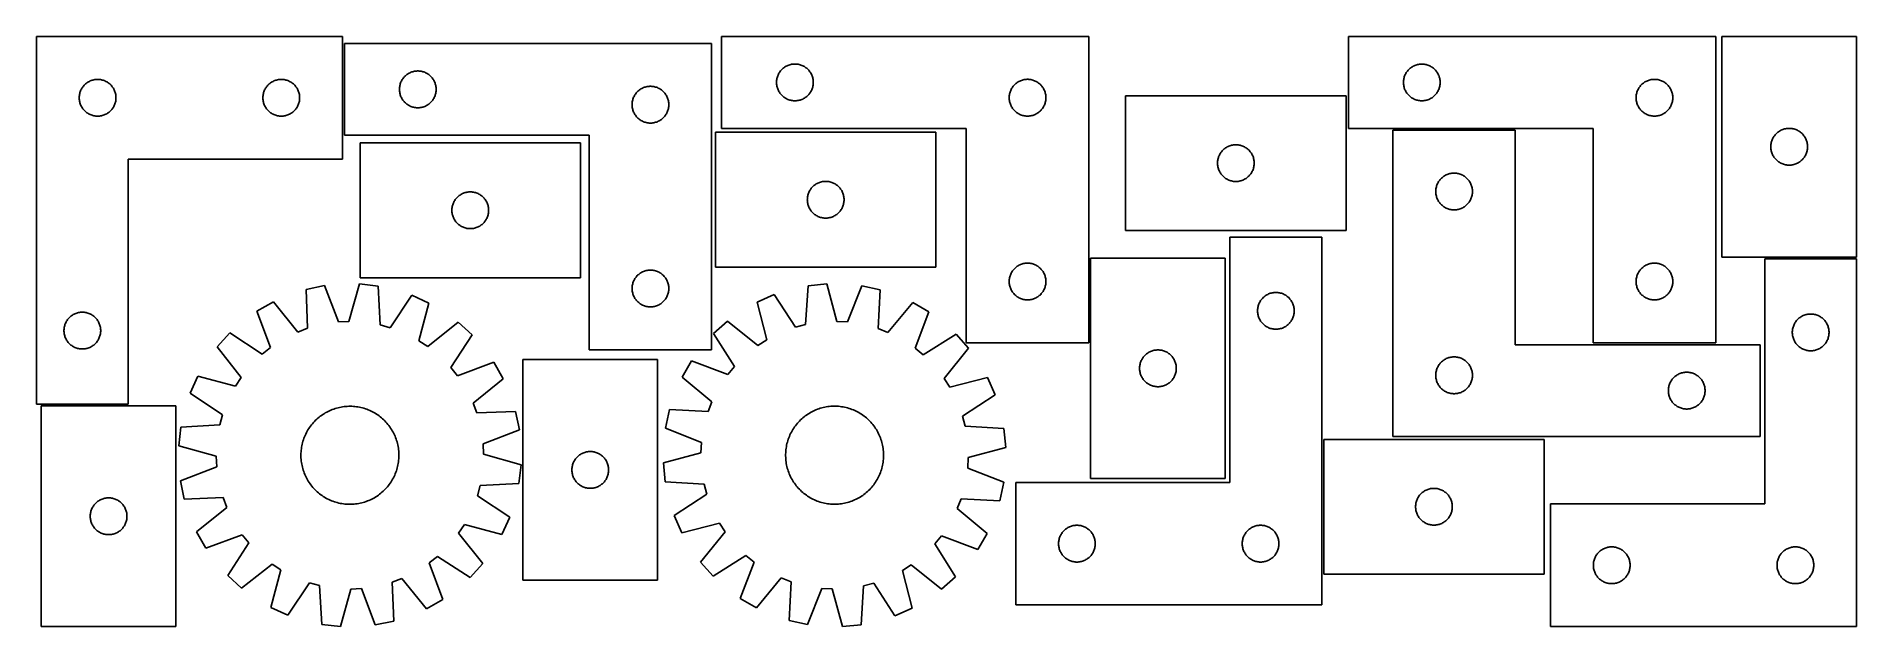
# Model space of a CAD drawing. Header units: millimetres. Extents: x 7 to 1493, y 7 to 488.
import ezdxf

# ---------------------------------------------------------------- set-up
doc = ezdxf.new("R2010")
doc.units = ezdxf.units.MM
doc.layers.add('CUT', color=7, linetype='CONTINUOUS', true_color=0x000000)

msp = doc.modelspace()

# ---------------------------------------------------------------- linework, layer by layer
at = {"layer": 'CUT'}
for p, q in [((6.545492, 488.036888), (6.545492, 188.036888)), ((256.545492, 488.036888), (6.545492, 488.036888)), ((256.545492, 388.036888), (256.545492, 488.036888)), ((558.066738, 482.413122), (258.066738, 482.413122)), ((258.066738, 482.413122), (258.066738, 407.413122)), ((558.066738, 232.413122), (558.066738, 482.413122)), ((866.056178, 488.101842), (566.056178, 488.101842)), ((566.056178, 488.101842), (566.056178, 413.101842)), ((866.056178, 238.101842), (866.056178, 488.101842)), ((1378.093944, 488.070104), (1078.093944, 488.070104)), ((1078.093944, 488.070104), (1078.093944, 413.070104)), ((1378.093944, 238.070104), (1378.093944, 488.070104)), ((1383.152534, 488.082302), (1383.152534, 308.082302)), ((1493.152534, 488.082302), (1383.152534, 488.082302)), ((1493.152534, 308.082302), (1493.152534, 488.082302)), ((614.789199, 460.504124), (615.313896, 461.071005)), ((615.313896, 461.071005), (615.867078, 461.610123)), ((615.867078, 461.610123), (616.447281, 462.120049)), ((616.447281, 462.120049), (617.052964, 462.599431)), ((617.052964, 462.599431), (617.682523, 463.046997)), ((617.682523, 463.046997), (618.334286, 463.461562)), ((618.334286, 463.461562), (619.006527, 463.842024)), ((619.006527, 463.842024), (619.697463, 464.187376)), ((619.697463, 464.187376), (620.40526, 464.496702)), ((620.40526, 464.496702), (621.128043, 464.769181)), ((621.128043, 464.769181), (621.863894, 465.00409)), ((621.863894, 465.00409), (622.610862, 465.200808)), ((622.610862, 465.200808), (623.366967, 465.358811)), ((623.366967, 465.358811), (624.130203, 465.477682)), ((624.130203, 465.477682), (624.898546, 465.557105)), ((624.898546, 465.557105), (625.66996, 465.596869)), ((625.66996, 465.596869), (626.442397, 465.596869)), ((626.442397, 465.596869), (627.21381, 465.557105)), ((627.21381, 465.557105), (627.982154, 465.477682)), ((627.982154, 465.477682), (628.74539, 465.358811)), ((628.74539, 465.358811), (629.501495, 465.200808)), ((629.501495, 465.200808), (630.248463, 465.00409)), ((630.248463, 465.00409), (630.984314, 464.769181)), ((630.984314, 464.769181), (631.707097, 464.496702)), ((631.707097, 464.496702), (632.414894, 464.187376)), ((632.414894, 464.187376), (633.10583, 463.842024)), ((633.10583, 463.842024), (633.77807, 463.461562)), ((633.77807, 463.461562), (634.429834, 463.046997)), ((634.429834, 463.046997), (635.059393, 462.599431)), ((635.059393, 462.599431), (635.665076, 462.120049)), ((635.665076, 462.120049), (636.245279, 461.610123)), ((636.245279, 461.610123), (636.798461, 461.071005)), ((636.798461, 461.071005), (637.323157, 460.504124)), ((1126.826965, 460.472386), (1127.351661, 461.039266)), ((1127.351661, 461.039266), (1127.904844, 461.578384)), ((1127.904844, 461.578384), (1128.485046, 462.088311)), ((1128.485046, 462.088311), (1129.09073, 462.567693)), ((1129.09073, 462.567693), (1129.720288, 463.015259)), ((1129.720288, 463.015259), (1130.372052, 463.429823)), ((1130.372052, 463.429823), (1131.044293, 463.810286)), ((1131.044293, 463.810286), (1131.735228, 464.155638)), ((1131.735228, 464.155638), (1132.443026, 464.464963)), ((1132.443026, 464.464963), (1133.165808, 464.737442)), ((1133.165808, 464.737442), (1133.901659, 464.972352)), ((1133.901659, 464.972352), (1134.648628, 465.16907)), ((1134.648628, 465.16907), (1135.404733, 465.327073)), ((1135.404733, 465.327073), (1136.167969, 465.445944)), ((1136.167969, 465.445944), (1136.936312, 465.525367)), ((1136.936312, 465.525367), (1137.707725, 465.565131)), ((1137.707725, 465.565131), (1138.480163, 465.565131)), ((1138.480163, 465.565131), (1139.251576, 465.525367)), ((1139.251576, 465.525367), (1140.019919, 465.445944)), ((1140.019919, 465.445944), (1140.783155, 465.327073)), ((1140.783155, 465.327073), (1141.53926, 465.16907)), ((1141.53926, 465.16907), (1142.286228, 464.972352)), ((1142.286228, 464.972352), (1143.02208, 464.737442)), ((1143.02208, 464.737442), (1143.744862, 464.464963)), ((1143.744862, 464.464963), (1144.45266, 464.155638)), ((1144.45266, 464.155638), (1145.143595, 463.810286)), ((1145.143595, 463.810286), (1145.815836, 463.429823)), ((1145.815836, 463.429823), (1146.4676, 463.015259)), ((1146.4676, 463.015259), (1147.097158, 462.567693)), ((1147.097158, 462.567693), (1147.702842, 462.088311)), ((1147.702842, 462.088311), (1148.283044, 461.578384)), ((1148.283044, 461.578384), (1148.836227, 461.039266)), ((1148.836227, 461.039266), (1149.360923, 460.472386)), ((43.685773, 445.75878), (44.100337, 446.410544)), ((44.100337, 446.410544), (44.547903, 447.040102)), ((44.547903, 447.040102), (45.027285, 447.645786)), ((45.027285, 447.645786), (45.537212, 448.225988)), ((45.537212, 448.225988), (46.07633, 448.779171)), ((46.07633, 448.779171), (46.64321, 449.303867)), ((46.64321, 449.303867), (47.23635, 449.798685)), ((47.23635, 449.798685), (47.854176, 450.262313)), ((47.854176, 450.262313), (48.495049, 450.693521)), ((48.495049, 450.693521), (49.157271, 451.091167)), ((49.157271, 451.091167), (49.839085, 451.454194)), ((49.839085, 451.454194), (50.538683, 451.781642)), ((50.538683, 451.781642), (51.254211, 452.07264)), ((51.254211, 452.07264), (51.98377, 452.326419)), ((51.98377, 452.326419), (52.725425, 452.542304)), ((52.725425, 452.542304), (53.477211, 452.719723)), ((53.477211, 452.719723), (54.237133, 452.858207)), ((54.237133, 452.858207), (55.003177, 452.957386)), ((55.003177, 452.957386), (55.773311, 453.016999)), ((55.773311, 453.016999), (56.545492, 453.036888)), ((56.545492, 453.036888), (57.317673, 453.016999)), ((57.317673, 453.016999), (58.087807, 452.957386)), ((58.087807, 452.957386), (58.853851, 452.858207)), ((58.853851, 452.858207), (59.613773, 452.719723)), ((59.613773, 452.719723), (60.365559, 452.542304)), ((60.365559, 452.542304), (61.107214, 452.326419)), ((61.107214, 452.326419), (61.836773, 452.07264)), ((61.836773, 452.07264), (62.552301, 451.781642)), ((62.552301, 451.781642), (63.251899, 451.454194)), ((63.251899, 451.454194), (63.933713, 451.091167)), ((63.933713, 451.091167), (64.595935, 450.693521)), ((64.595935, 450.693521), (65.236808, 450.262313)), ((65.236808, 450.262313), (65.854634, 449.798685)), ((65.854634, 449.798685), (66.447774, 449.303867)), ((66.447774, 449.303867), (67.014654, 448.779171)), ((67.014654, 448.779171), (67.553773, 448.225988)), ((67.553773, 448.225988), (68.063699, 447.645786)), ((68.063699, 447.645786), (68.543081, 447.040102)), ((68.543081, 447.040102), (68.990647, 446.410544)), ((68.990647, 446.410544), (69.405211, 445.75878)), ((193.685773, 445.75878), (194.100337, 446.410544)), ((194.100337, 446.410544), (194.547903, 447.040102)), ((194.547903, 447.040102), (195.027285, 447.645786)), ((195.027285, 447.645786), (195.537212, 448.225988)), ((195.537212, 448.225988), (196.07633, 448.779171)), ((196.07633, 448.779171), (196.64321, 449.303867)), ((196.64321, 449.303867), (197.23635, 449.798685)), ((197.23635, 449.798685), (197.854176, 450.262313)), ((197.854176, 450.262313), (198.495049, 450.693521)), ((198.495049, 450.693521), (199.157271, 451.091167)), ((199.157271, 451.091167), (199.839085, 451.454194)), ((199.839085, 451.454194), (200.538683, 451.781642)), ((200.538683, 451.781642), (201.254211, 452.07264)), ((201.254211, 452.07264), (201.98377, 452.326419)), ((201.98377, 452.326419), (202.725425, 452.542304)), ((202.725425, 452.542304), (203.477211, 452.719723)), ((203.477211, 452.719723), (204.237133, 452.858207)), ((204.237133, 452.858207), (205.003177, 452.957386)), ((205.003177, 452.957386), (205.773311, 453.016999)), ((205.773311, 453.016999), (206.545492, 453.036888)), ((206.545492, 453.036888), (207.317673, 453.016999)), ((207.317673, 453.016999), (208.087807, 452.957386)), ((208.087807, 452.957386), (208.853851, 452.858207)), ((208.853851, 452.858207), (209.613773, 452.719723)), ((209.613773, 452.719723), (210.365559, 452.542304)), ((210.365559, 452.542304), (211.107214, 452.326419)), ((211.107214, 452.326419), (211.836773, 452.07264)), ((211.836773, 452.07264), (212.552301, 451.781642)), ((212.552301, 451.781642), (213.251899, 451.454194)), ((213.251899, 451.454194), (213.933713, 451.091167)), ((213.933713, 451.091167), (214.595935, 450.693521)), ((214.595935, 450.693521), (215.236808, 450.262313)), ((215.236808, 450.262313), (215.854634, 449.798685)), ((215.854634, 449.798685), (216.447774, 449.303867)), ((216.447774, 449.303867), (217.014654, 448.779171)), ((217.014654, 448.779171), (217.553773, 448.225988)), ((217.553773, 448.225988), (218.063699, 447.645786)), ((218.063699, 447.645786), (218.543081, 447.040102)), ((218.543081, 447.040102), (218.990647, 446.410544)), ((218.990647, 446.410544), (219.405211, 445.75878)), ((303.086626, 445.685303), (303.146239, 446.455436)), ((303.146239, 446.455436), (303.245419, 447.22148)), ((303.245419, 447.22148), (303.383902, 447.981402)), ((303.383902, 447.981402), (303.561322, 448.733188)), ((303.561322, 448.733188), (303.777207, 449.474844)), ((303.777207, 449.474844), (304.030985, 450.204403)), ((304.030985, 450.204403), (304.321984, 450.91993)), ((304.321984, 450.91993), (304.649431, 451.619528)), ((304.649431, 451.619528), (305.012459, 452.301343)), ((305.012459, 452.301343), (305.410104, 452.963564)), ((305.410104, 452.963564), (305.841312, 453.604438)), ((305.841312, 453.604438), (306.30494, 454.222264)), ((306.30494, 454.222264), (306.799759, 454.815403)), ((306.799759, 454.815403), (307.324455, 455.382284)), ((307.324455, 455.382284), (307.877637, 455.921402)), ((307.877637, 455.921402), (308.45784, 456.431328)), ((308.45784, 456.431328), (309.063523, 456.91071)), ((309.063523, 456.91071), (309.693082, 457.358277)), ((309.693082, 457.358277), (310.344845, 457.772841)), ((310.344845, 457.772841), (311.017086, 458.153303)), ((311.017086, 458.153303), (311.708022, 458.498655)), ((311.708022, 458.498655), (312.415819, 458.807981)), ((312.415819, 458.807981), (313.138602, 459.08046)), ((313.138602, 459.08046), (313.874453, 459.31537)), ((313.874453, 459.31537), (314.621421, 459.512087)), ((314.621421, 459.512087), (315.377526, 459.670091)), ((315.377526, 459.670091), (316.140762, 459.788962)), ((316.140762, 459.788962), (316.909106, 459.868384)), ((316.909106, 459.868384), (317.680519, 459.908149)), ((317.680519, 459.908149), (318.452956, 459.908149)), ((318.452956, 459.908149), (319.224369, 459.868384)), ((319.224369, 459.868384), (319.992713, 459.788962)), ((319.992713, 459.788962), (320.755949, 459.670091)), ((320.755949, 459.670091), (321.512054, 459.512087)), ((321.512054, 459.512087), (322.259022, 459.31537)), ((322.259022, 459.31537), (322.994873, 459.08046)), ((322.994873, 459.08046), (323.717656, 458.807981)), ((323.717656, 458.807981), (324.425453, 458.498655)), ((324.425453, 458.498655), (325.116389, 458.153303)), ((325.116389, 458.153303), (325.78863, 457.772841)), ((325.78863, 457.772841), (326.440393, 457.358277)), ((326.440393, 457.358277), (327.069952, 456.91071)), ((327.069952, 456.91071), (327.675635, 456.431328)), ((327.675635, 456.431328), (328.255838, 455.921402)), ((328.255838, 455.921402), (328.80902, 455.382284)), ((328.80902, 455.382284), (329.333716, 454.815403)), ((329.333716, 454.815403), (329.828535, 454.222264)), ((329.828535, 454.222264), (330.292163, 453.604438)), ((330.292163, 453.604438), (330.723371, 452.963564)), ((330.723371, 452.963564), (331.121016, 452.301343)), ((331.121016, 452.301343), (331.484044, 451.619528)), ((331.484044, 451.619528), (331.811491, 450.91993)), ((331.811491, 450.91993), (332.10249, 450.204403)), ((332.10249, 450.204403), (332.356268, 449.474844)), ((332.356268, 449.474844), (332.572153, 448.733188)), ((332.572153, 448.733188), (332.749573, 447.981402)), ((332.749573, 447.981402), (332.888056, 447.22148)), ((332.888056, 447.22148), (332.987236, 446.455436)), ((332.987236, 446.455436), (333.046849, 445.685303)), ((501.017086, 445.653303), (501.708022, 445.998655)), ((501.708022, 445.998655), (502.415819, 446.307981)), ((502.415819, 446.307981), (503.138602, 446.58046)), ((503.138602, 446.58046), (503.874453, 446.81537)), ((503.874453, 446.81537), (504.621421, 447.012087)), ((504.621421, 447.012087), (505.377526, 447.170091)), ((505.377526, 447.170091), (506.140762, 447.288962)), ((506.140762, 447.288962), (506.909106, 447.368384)), ((506.909106, 447.368384), (507.680519, 447.408149)), ((507.680519, 447.408149), (508.452956, 447.408149)), ((508.452956, 447.408149), (509.224369, 447.368384)), ((509.224369, 447.368384), (509.992713, 447.288962)), ((509.992713, 447.288962), (510.755949, 447.170091)), ((510.755949, 447.170091), (511.512054, 447.012087)), ((511.512054, 447.012087), (512.259022, 446.81537)), ((512.259022, 446.81537), (512.994873, 446.58046)), ((512.994873, 446.58046), (513.717656, 446.307981)), ((513.717656, 446.307981), (514.425453, 445.998655)), ((514.425453, 445.998655), (515.116389, 445.653303)), ((611.056178, 450.601842), (611.076067, 451.374024)), ((611.076067, 449.829661), (611.056178, 450.601842)), ((611.076067, 451.374024), (611.13568, 452.144157)), ((611.13568, 449.059527), (611.076067, 449.829661)), ((611.13568, 452.144157), (611.23486, 452.910201)), ((611.23486, 448.293484), (611.13568, 449.059527)), ((611.23486, 452.910201), (611.373343, 453.670123)), ((611.373343, 447.533561), (611.23486, 448.293484)), ((611.373343, 453.670123), (611.550763, 454.421909)), ((611.550763, 446.781775), (611.373343, 447.533561)), ((611.550763, 454.421909), (611.766648, 455.163565)), ((611.766648, 446.04012), (611.550763, 446.781775)), ((611.766648, 455.163565), (612.020426, 455.893124)), ((612.020426, 445.310561), (611.766648, 446.04012)), ((612.020426, 455.893124), (612.311425, 456.608651)), ((612.311425, 456.608651), (612.638872, 457.308249)), ((612.638872, 457.308249), (613.0019, 457.990063)), ((613.0019, 457.990063), (613.399545, 458.652285)), ((613.399545, 458.652285), (613.830753, 459.293159)), ((613.830753, 459.293159), (614.294381, 459.910984)), ((614.294381, 459.910984), (614.789199, 460.504124)), ((637.323157, 460.504124), (637.817976, 459.910984)), ((637.817976, 459.910984), (638.281603, 459.293159)), ((638.281603, 459.293159), (638.712812, 458.652285)), ((638.712812, 458.652285), (639.110457, 457.990063)), ((639.110457, 457.990063), (639.473485, 457.308249)), ((639.473485, 457.308249), (639.800932, 456.608651)), ((639.800932, 456.608651), (640.091931, 455.893124)), ((640.091931, 455.893124), (640.345709, 455.163565)), ((640.345709, 446.04012), (640.091931, 445.310561)), ((640.345709, 455.163565), (640.561594, 454.421909)), ((640.561594, 446.781775), (640.345709, 446.04012)), ((640.561594, 454.421909), (640.739014, 453.670123)), ((640.739014, 447.533561), (640.561594, 446.781775)), ((640.739014, 453.670123), (640.877497, 452.910201)), ((640.877497, 448.293484), (640.739014, 447.533561)), ((640.877497, 452.910201), (640.976677, 452.144157)), ((640.976677, 449.059527), (640.877497, 448.293484)), ((640.976677, 452.144157), (641.03629, 451.374024)), ((641.03629, 449.829661), (640.976677, 449.059527)), ((641.03629, 451.374024), (641.056178, 450.601842)), ((641.056178, 450.601842), (641.03629, 449.829661)), ((803.0019, 445.490063), (803.399545, 446.152285)), ((803.399545, 446.152285), (803.830753, 446.793159)), ((803.830753, 446.793159), (804.294381, 447.410984)), ((804.294381, 447.410984), (804.789199, 448.004124)), ((804.789199, 448.004124), (805.313896, 448.571005)), ((805.313896, 448.571005), (805.867078, 449.110123)), ((805.867078, 449.110123), (806.447281, 449.620049)), ((806.447281, 449.620049), (807.052964, 450.099431)), ((807.052964, 450.099431), (807.682523, 450.546997)), ((807.682523, 450.546997), (808.334286, 450.961562)), ((808.334286, 450.961562), (809.006527, 451.342024)), ((809.006527, 451.342024), (809.697463, 451.687376)), ((809.697463, 451.687376), (810.40526, 451.996702)), ((810.40526, 451.996702), (811.128043, 452.269181)), ((811.128043, 452.269181), (811.863894, 452.50409)), ((811.863894, 452.50409), (812.610862, 452.700808)), ((812.610862, 452.700808), (813.366967, 452.858811)), ((813.366967, 452.858811), (814.130203, 452.977682)), ((814.130203, 452.977682), (814.898546, 453.057105)), ((814.898546, 453.057105), (815.66996, 453.096869)), ((815.66996, 453.096869), (816.442397, 453.096869)), ((816.442397, 453.096869), (817.21381, 453.057105)), ((817.21381, 453.057105), (817.982154, 452.977682)), ((817.982154, 452.977682), (818.74539, 452.858811)), ((818.74539, 452.858811), (819.501495, 452.700808)), ((819.501495, 452.700808), (820.248463, 452.50409)), ((820.248463, 452.50409), (820.984314, 452.269181)), ((820.984314, 452.269181), (821.707097, 451.996702)), ((821.707097, 451.996702), (822.414894, 451.687376)), ((822.414894, 451.687376), (823.10583, 451.342024)), ((823.10583, 451.342024), (823.77807, 450.961562)), ((823.77807, 450.961562), (824.429834, 450.546997)), ((824.429834, 450.546997), (825.059393, 450.099431)), ((825.059393, 450.099431), (825.665076, 449.620049)), ((825.665076, 449.620049), (826.245279, 449.110123)), ((826.245279, 449.110123), (826.798461, 448.571005)), ((826.798461, 448.571005), (827.323157, 448.004124)), ((827.323157, 448.004124), (827.817976, 447.410984)), ((827.817976, 447.410984), (828.281603, 446.793159)), ((828.281603, 446.793159), (828.712812, 446.152285)), ((828.712812, 446.152285), (829.110457, 445.490063)), ((1123.093944, 450.570104), (1123.113833, 451.342285)), ((1123.113833, 449.797923), (1123.093944, 450.570104)), ((1123.113833, 451.342285), (1123.173446, 452.112419)), ((1123.173446, 449.027789), (1123.113833, 449.797923)), ((1123.173446, 452.112419), (1123.272625, 452.878463)), ((1123.272625, 448.261745), (1123.173446, 449.027789)), ((1123.272625, 452.878463), (1123.411109, 453.638385)), ((1123.411109, 447.501823), (1123.272625, 448.261745)), ((1123.411109, 453.638385), (1123.588528, 454.390171)), ((1123.588528, 446.750037), (1123.411109, 447.501823)), ((1123.588528, 454.390171), (1123.804413, 455.131826)), ((1123.804413, 446.008381), (1123.588528, 446.750037)), ((1123.804413, 455.131826), (1124.058192, 455.861385)), ((1124.058192, 445.278823), (1123.804413, 446.008381)), ((1124.058192, 455.861385), (1124.34919, 456.576913)), ((1124.34919, 456.576913), (1124.676638, 457.276511)), ((1124.676638, 457.276511), (1125.039665, 457.958325)), ((1125.039665, 457.958325), (1125.437311, 458.620547)), ((1125.437311, 458.620547), (1125.868519, 459.26142)), ((1125.868519, 459.26142), (1126.332147, 459.879246)), ((1126.332147, 459.879246), (1126.826965, 460.472386)), ((1149.360923, 460.472386), (1149.855741, 459.879246)), ((1149.855741, 459.879246), (1150.319369, 459.26142)), ((1150.319369, 459.26142), (1150.750577, 458.620547)), ((1150.750577, 458.620547), (1151.148223, 457.958325)), ((1151.148223, 457.958325), (1151.51125, 457.276511)), ((1151.51125, 457.276511), (1151.838697, 456.576913)), ((1151.838697, 456.576913), (1152.129696, 455.861385)), ((1152.129696, 455.861385), (1152.383475, 455.131826)), ((1152.383475, 446.008381), (1152.129696, 445.278823)), ((1152.383475, 455.131826), (1152.59936, 454.390171)), ((1152.59936, 446.750037), (1152.383475, 446.008381)), ((1152.59936, 454.390171), (1152.776779, 453.638385)), ((1152.776779, 447.501823), (1152.59936, 446.750037)), ((1152.776779, 453.638385), (1152.915262, 452.878463)), ((1152.915262, 448.261745), (1152.776779, 447.501823)), ((1152.915262, 452.878463), (1153.014442, 452.112419)), ((1153.014442, 449.027789), (1152.915262, 448.261745)), ((1153.014442, 452.112419), (1153.074055, 451.342285)), ((1153.074055, 449.797923), (1153.014442, 449.027789)), ((1153.074055, 451.342285), (1153.093944, 450.570104)), ((1153.093944, 450.570104), (1153.074055, 449.797923)), ((1315.039665, 445.458325), (1315.437311, 446.120547)), ((1315.437311, 446.120547), (1315.868519, 446.76142)), ((1315.868519, 446.76142), (1316.332147, 447.379246)), ((1316.332147, 447.379246), (1316.826965, 447.972386)), ((1316.826965, 447.972386), (1317.351661, 448.539266)), ((1317.351661, 448.539266), (1317.904844, 449.078384)), ((1317.904844, 449.078384), (1318.485046, 449.588311)), ((1318.485046, 449.588311), (1319.09073, 450.067693)), ((1319.09073, 450.067693), (1319.720288, 450.515259)), ((1319.720288, 450.515259), (1320.372052, 450.929823)), ((1320.372052, 450.929823), (1321.044293, 451.310286)), ((1321.044293, 451.310286), (1321.735228, 451.655638)), ((1321.735228, 451.655638), (1322.443026, 451.964963)), ((1322.443026, 451.964963), (1323.165808, 452.237442)), ((1323.165808, 452.237442), (1323.901659, 452.472352)), ((1323.901659, 452.472352), (1324.648628, 452.66907)), ((1324.648628, 452.66907), (1325.404733, 452.827073)), ((1325.404733, 452.827073), (1326.167969, 452.945944)), ((1326.167969, 452.945944), (1326.936312, 453.025367)), ((1326.936312, 453.025367), (1327.707725, 453.065131)), ((1327.707725, 453.065131), (1328.480163, 453.065131)), ((1328.480163, 453.065131), (1329.251576, 453.025367)), ((1329.251576, 453.025367), (1330.019919, 452.945944)), ((1330.019919, 452.945944), (1330.783155, 452.827073)), ((1330.783155, 452.827073), (1331.53926, 452.66907)), ((1331.53926, 452.66907), (1332.286228, 452.472352)), ((1332.286228, 452.472352), (1333.02208, 452.237442)), ((1333.02208, 452.237442), (1333.744862, 451.964963)), ((1333.744862, 451.964963), (1334.45266, 451.655638)), ((1334.45266, 451.655638), (1335.143595, 451.310286)), ((1335.143595, 451.310286), (1335.815836, 450.929823)), ((1335.815836, 450.929823), (1336.4676, 450.515259)), ((1336.4676, 450.515259), (1337.097158, 450.067693)), ((1337.097158, 450.067693), (1337.702842, 449.588311)), ((1337.702842, 449.588311), (1338.283044, 449.078384)), ((1338.283044, 449.078384), (1338.836227, 448.539266)), ((1338.836227, 448.539266), (1339.360923, 447.972386)), ((1339.360923, 447.972386), (1339.855741, 447.379246)), ((1339.855741, 447.379246), (1340.319369, 446.76142)), ((1340.319369, 446.76142), (1340.750577, 446.120547)), ((1340.750577, 446.120547), (1341.148223, 445.458325)), ((41.550465, 438.423107), (41.590229, 439.19452)), ((41.550465, 437.650669), (41.550465, 438.423107)), ((41.590229, 436.879256), (41.550465, 437.650669)), ((41.590229, 439.19452), (41.669652, 439.962863)), ((41.669652, 436.110913), (41.590229, 436.879256)), ((41.669652, 439.962863), (41.788523, 440.726099)), ((41.788523, 435.347677), (41.669652, 436.110913)), ((41.788523, 440.726099), (41.946526, 441.482204)), ((41.946526, 434.591572), (41.788523, 435.347677)), ((41.946526, 441.482204), (42.143244, 442.229173)), ((42.143244, 433.844604), (41.946526, 434.591572)), ((42.143244, 442.229173), (42.378154, 442.965024)), ((42.378154, 433.108752), (42.143244, 433.844604)), ((42.378154, 442.965024), (42.650632, 443.687807)), ((42.650632, 432.38597), (42.378154, 433.108752)), ((42.650632, 443.687807), (42.959958, 444.395604)), ((42.959958, 431.678172), (42.650632, 432.38597)), ((42.959958, 444.395604), (43.30531, 445.086539)), ((43.30531, 430.987237), (42.959958, 431.678172)), ((43.30531, 445.086539), (43.685773, 445.75878)), ((69.405211, 445.75878), (69.785674, 445.086539)), ((69.785674, 445.086539), (70.131026, 444.395604)), ((70.131026, 431.678172), (69.785674, 430.987237)), ((70.131026, 444.395604), (70.440352, 443.687807)), ((70.440352, 432.38597), (70.131026, 431.678172)), ((70.440352, 443.687807), (70.71283, 442.965024)), ((70.71283, 433.108752), (70.440352, 432.38597)), ((70.71283, 442.965024), (70.94774, 442.229173)), ((70.94774, 433.844604), (70.71283, 433.108752)), ((70.94774, 442.229173), (71.144458, 441.482204)), ((71.144458, 434.591572), (70.94774, 433.844604)), ((71.144458, 441.482204), (71.302461, 440.726099)), ((71.302461, 435.347677), (71.144458, 434.591572)), ((71.302461, 440.726099), (71.421332, 439.962863)), ((71.421332, 436.110913), (71.302461, 435.347677)), ((71.421332, 439.962863), (71.500755, 439.19452)), ((71.500755, 436.879256), (71.421332, 436.110913)), ((71.500755, 439.19452), (71.540519, 438.423107)), ((71.540519, 437.650669), (71.500755, 436.879256)), ((71.540519, 438.423107), (71.540519, 437.650669)), ((191.550465, 438.423107), (191.590229, 439.19452)), ((191.550465, 437.650669), (191.550465, 438.423107)), ((191.590229, 436.879256), (191.550465, 437.650669)), ((191.590229, 439.19452), (191.669652, 439.962863)), ((191.669652, 436.110913), (191.590229, 436.879256)), ((191.669652, 439.962863), (191.788523, 440.726099)), ((191.788523, 435.347677), (191.669652, 436.110913)), ((191.788523, 440.726099), (191.946526, 441.482204)), ((191.946526, 434.591572), (191.788523, 435.347677)), ((191.946526, 441.482204), (192.143244, 442.229173)), ((192.143244, 433.844604), (191.946526, 434.591572)), ((192.143244, 442.229173), (192.378154, 442.965024)), ((192.378154, 433.108752), (192.143244, 433.844604)), ((192.378154, 442.965024), (192.650632, 443.687807)), ((192.650632, 432.38597), (192.378154, 433.108752)), ((192.650632, 443.687807), (192.959958, 444.395604)), ((192.959958, 431.678172), (192.650632, 432.38597)), ((192.959958, 444.395604), (193.30531, 445.086539)), ((193.30531, 430.987237), (192.959958, 431.678172)), ((193.30531, 445.086539), (193.685773, 445.75878)), ((219.405211, 445.75878), (219.785674, 445.086539)), ((219.785674, 445.086539), (220.131026, 444.395604)), ((220.131026, 431.678172), (219.785674, 430.987237)), ((220.131026, 444.395604), (220.440352, 443.687807)), ((220.440352, 432.38597), (220.131026, 431.678172)), ((220.440352, 443.687807), (220.71283, 442.965024)), ((220.71283, 433.108752), (220.440352, 432.38597)), ((220.71283, 442.965024), (220.94774, 442.229173)), ((220.94774, 433.844604), (220.71283, 433.108752)), ((220.94774, 442.229173), (221.144458, 441.482204)), ((221.144458, 434.591572), (220.94774, 433.844604)), ((221.144458, 441.482204), (221.302461, 440.726099)), ((221.302461, 435.347677), (221.144458, 434.591572)), ((221.302461, 440.726099), (221.421332, 439.962863)), ((221.421332, 436.110913), (221.302461, 435.347677)), ((221.421332, 439.962863), (221.500755, 439.19452)), ((221.500755, 436.879256), (221.421332, 436.110913)), ((221.500755, 439.19452), (221.540519, 438.423107)), ((221.540519, 437.650669), (221.500755, 436.879256)), ((221.540519, 438.423107), (221.540519, 437.650669)), ((303.066738, 444.913122), (303.086626, 445.685303)), ((303.086626, 444.14094), (303.066738, 444.913122)), ((303.146239, 443.370807), (303.086626, 444.14094)), ((303.245419, 442.604763), (303.146239, 443.370807)), ((303.383902, 441.844841), (303.245419, 442.604763)), ((303.561322, 441.093055), (303.383902, 441.844841)), ((303.777207, 440.351399), (303.561322, 441.093055)), ((304.030985, 439.62184), (303.777207, 440.351399)), ((304.321984, 438.906313), (304.030985, 439.62184)), ((304.649431, 438.206715), (304.321984, 438.906313)), ((305.012459, 437.5249), (304.649431, 438.206715)), ((305.410104, 436.862679), (305.012459, 437.5249)), ((305.841312, 436.221805), (305.410104, 436.862679)), ((306.30494, 435.603979), (305.841312, 436.221805)), ((306.799759, 435.01084), (306.30494, 435.603979)), ((307.324455, 434.443959), (306.799759, 435.01084)), ((307.877637, 433.904841), (307.324455, 434.443959)), ((308.45784, 433.394915), (307.877637, 433.904841)), ((309.063523, 432.915533), (308.45784, 433.394915)), ((309.693082, 432.467966), (309.063523, 432.915533)), ((310.344845, 432.053402), (309.693082, 432.467966)), ((311.017086, 431.67294), (310.344845, 432.053402)), ((311.708022, 431.327588), (311.017086, 431.67294)), ((312.415819, 431.018262), (311.708022, 431.327588)), ((324.425453, 431.327588), (323.717656, 431.018262)), ((325.116389, 431.67294), (324.425453, 431.327588)), ((325.78863, 432.053402), (325.116389, 431.67294)), ((326.440393, 432.467966), (325.78863, 432.053402)), ((327.069952, 432.915533), (326.440393, 432.467966)), ((327.675635, 433.394915), (327.069952, 432.915533)), ((328.255838, 433.904841), (327.675635, 433.394915)), ((328.80902, 434.443959), (328.255838, 433.904841)), ((329.333716, 435.01084), (328.80902, 434.443959)), ((329.828535, 435.603979), (329.333716, 435.01084)), ((330.292163, 436.221805), (329.828535, 435.603979)), ((330.723371, 436.862679), (330.292163, 436.221805)), ((331.121016, 437.5249), (330.723371, 436.862679)), ((331.484044, 438.206715), (331.121016, 437.5249)), ((331.811491, 438.906313), (331.484044, 438.206715)), ((332.10249, 439.62184), (331.811491, 438.906313)), ((332.356268, 440.351399), (332.10249, 439.62184)), ((332.572153, 441.093055), (332.356268, 440.351399)), ((332.749573, 441.844841), (332.572153, 441.093055)), ((332.888056, 442.604763), (332.749573, 441.844841)), ((332.987236, 443.370807), (332.888056, 442.604763)), ((333.046849, 444.14094), (332.987236, 443.370807)), ((333.046849, 445.685303), (333.066738, 444.913122)), ((333.066738, 444.913122), (333.046849, 444.14094)), ((493.066738, 432.413122), (493.086626, 433.185303)), ((493.086626, 431.64094), (493.066738, 432.413122)), ((493.086626, 433.185303), (493.146239, 433.955436)), ((493.146239, 430.870807), (493.086626, 431.64094)), ((493.146239, 433.955436), (493.245419, 434.72148)), ((493.245419, 434.72148), (493.383902, 435.481402)), ((493.383902, 435.481402), (493.561322, 436.233188)), ((493.561322, 436.233188), (493.777207, 436.974844)), ((493.777207, 436.974844), (494.030985, 437.704403)), ((494.030985, 437.704403), (494.321984, 438.41993)), ((494.321984, 438.41993), (494.649431, 439.119528)), ((494.649431, 439.119528), (495.012459, 439.801343)), ((495.012459, 439.801343), (495.410104, 440.463564)), ((495.410104, 440.463564), (495.841312, 441.104438)), ((495.841312, 441.104438), (496.30494, 441.722264)), ((496.30494, 441.722264), (496.799759, 442.315403)), ((496.799759, 442.315403), (497.324455, 442.882284)), ((497.324455, 442.882284), (497.877637, 443.421402)), ((497.877637, 443.421402), (498.45784, 443.931328)), ((498.45784, 443.931328), (499.063523, 444.41071)), ((499.063523, 444.41071), (499.693082, 444.858277)), ((499.693082, 444.858277), (500.344845, 445.272841)), ((500.344845, 445.272841), (501.017086, 445.653303)), ((515.116389, 445.653303), (515.78863, 445.272841)), ((515.78863, 445.272841), (516.440393, 444.858277)), ((516.440393, 444.858277), (517.069952, 444.41071)), ((517.069952, 444.41071), (517.675635, 443.931328)), ((517.675635, 443.931328), (518.255838, 443.421402)), ((518.255838, 443.421402), (518.80902, 442.882284)), ((518.80902, 442.882284), (519.333716, 442.315403)), ((519.333716, 442.315403), (519.828535, 441.722264)), ((519.828535, 441.722264), (520.292163, 441.104438)), ((520.292163, 441.104438), (520.723371, 440.463564)), ((520.723371, 440.463564), (521.121016, 439.801343)), ((521.121016, 439.801343), (521.484044, 439.119528)), ((521.484044, 439.119528), (521.811491, 438.41993)), ((521.811491, 438.41993), (522.10249, 437.704403)), ((522.10249, 437.704403), (522.356268, 436.974844)), ((522.356268, 436.974844), (522.572153, 436.233188)), ((522.572153, 436.233188), (522.749573, 435.481402)), ((522.749573, 435.481402), (522.888056, 434.72148)), ((522.888056, 434.72148), (522.987236, 433.955436)), ((522.987236, 433.955436), (523.046849, 433.185303)), ((523.046849, 431.64094), (522.987236, 430.870807)), ((523.046849, 433.185303), (523.066738, 432.413122)), ((523.066738, 432.413122), (523.046849, 431.64094)), ((612.311425, 444.595034), (612.020426, 445.310561)), ((612.638872, 443.895435), (612.311425, 444.595034)), ((613.0019, 443.213621), (612.638872, 443.895435)), ((613.399545, 442.551399), (613.0019, 443.213621)), ((613.830753, 441.910526), (613.399545, 442.551399)), ((614.294381, 441.2927), (613.830753, 441.910526)), ((614.789199, 440.69956), (614.294381, 441.2927)), ((615.313896, 440.13268), (614.789199, 440.69956)), ((615.867078, 439.593562), (615.313896, 440.13268)), ((616.447281, 439.083636), (615.867078, 439.593562)), ((617.052964, 438.604254), (616.447281, 439.083636)), ((617.682523, 438.156687), (617.052964, 438.604254)), ((618.334286, 437.742123), (617.682523, 438.156687)), ((619.006527, 437.36166), (618.334286, 437.742123)), ((619.697463, 437.016308), (619.006527, 437.36166)), ((620.40526, 436.706983), (619.697463, 437.016308)), ((621.128043, 436.434504), (620.40526, 436.706983)), ((621.863894, 436.199594), (621.128043, 436.434504)), ((622.610862, 436.002877), (621.863894, 436.199594)), ((623.366967, 435.844873), (622.610862, 436.002877)), ((624.130203, 435.726002), (623.366967, 435.844873)), ((624.898546, 435.646579), (624.130203, 435.726002)), ((625.66996, 435.606815), (624.898546, 435.646579)), ((626.442397, 435.606815), (625.66996, 435.606815)), ((627.21381, 435.646579), (626.442397, 435.606815)), ((627.982154, 435.726002), (627.21381, 435.646579)), ((628.74539, 435.844873), (627.982154, 435.726002)), ((629.501495, 436.002877), (628.74539, 435.844873)), ((630.248463, 436.199594), (629.501495, 436.002877)), ((630.984314, 436.434504), (630.248463, 436.199594)), ((631.707097, 436.706983), (630.984314, 436.434504)), ((632.414894, 437.016308), (631.707097, 436.706983)), ((633.10583, 437.36166), (632.414894, 437.016308)), ((633.77807, 437.742123), (633.10583, 437.36166)), ((634.429834, 438.156687), (633.77807, 437.742123)), ((635.059393, 438.604254), (634.429834, 438.156687)), ((635.665076, 439.083636), (635.059393, 438.604254)), ((636.245279, 439.593562), (635.665076, 439.083636)), ((636.798461, 440.13268), (636.245279, 439.593562)), ((637.323157, 440.69956), (636.798461, 440.13268)), ((637.817976, 441.2927), (637.323157, 440.69956)), ((638.281603, 441.910526), (637.817976, 441.2927)), ((638.712812, 442.551399), (638.281603, 441.910526)), ((639.110457, 443.213621), (638.712812, 442.551399)), ((639.473485, 443.895435), (639.110457, 443.213621)), ((639.800932, 444.595034), (639.473485, 443.895435)), ((640.091931, 445.310561), (639.800932, 444.595034)), ((801.056178, 438.101842), (801.076067, 438.874024)), ((801.076067, 437.329661), (801.056178, 438.101842)), ((801.076067, 438.874024), (801.13568, 439.644157)), ((801.13568, 436.559527), (801.076067, 437.329661)), ((801.13568, 439.644157), (801.23486, 440.410201)), ((801.23486, 435.793484), (801.13568, 436.559527)), ((801.23486, 440.410201), (801.373343, 441.170123)), ((801.373343, 435.033561), (801.23486, 435.793484)), ((801.373343, 441.170123), (801.550763, 441.921909)), ((801.550763, 434.281775), (801.373343, 435.033561)), ((801.550763, 441.921909), (801.766648, 442.663565)), ((801.766648, 433.54012), (801.550763, 434.281775)), ((801.766648, 442.663565), (802.020426, 443.393124)), ((802.020426, 432.810561), (801.766648, 433.54012)), ((802.020426, 443.393124), (802.311425, 444.108651)), ((802.311425, 432.095034), (802.020426, 432.810561)), ((802.311425, 444.108651), (802.638872, 444.808249)), ((802.638872, 431.395435), (802.311425, 432.095034)), ((802.638872, 444.808249), (803.0019, 445.490063)), ((803.0019, 430.713621), (802.638872, 431.395435)), ((829.110457, 445.490063), (829.473485, 444.808249)), ((829.473485, 431.395435), (829.110457, 430.713621)), ((829.473485, 444.808249), (829.800932, 444.108651)), ((829.800932, 432.095034), (829.473485, 431.395435)), ((829.800932, 444.108651), (830.091931, 443.393124)), ((830.091931, 432.810561), (829.800932, 432.095034)), ((830.091931, 443.393124), (830.345709, 442.663565)), ((830.345709, 433.54012), (830.091931, 432.810561)), ((830.345709, 442.663565), (830.561594, 441.921909)), ((830.561594, 434.281775), (830.345709, 433.54012)), ((830.561594, 441.921909), (830.739014, 441.170123)), ((830.739014, 435.033561), (830.561594, 434.281775)), ((830.739014, 441.170123), (830.877497, 440.410201)), ((830.877497, 435.793484), (830.739014, 435.033561)), ((830.877497, 440.410201), (830.976677, 439.644157)), ((830.976677, 436.559527), (830.877497, 435.793484)), ((830.976677, 439.644157), (831.03629, 438.874024)), ((831.03629, 437.329661), (830.976677, 436.559527)), ((831.03629, 438.874024), (831.056178, 438.101842)), ((831.056178, 438.101842), (831.03629, 437.329661)), ((1076.195984, 439.729278), (896.195984, 439.729278)), ((896.195984, 439.729278), (896.195984, 329.729278)), ((1076.195984, 329.729278), (1076.195984, 439.729278)), ((1124.34919, 444.563295), (1124.058192, 445.278823)), ((1124.676638, 443.863697), (1124.34919, 444.563295)), ((1125.039665, 443.181883), (1124.676638, 443.863697)), ((1125.437311, 442.519661), (1125.039665, 443.181883)), ((1125.868519, 441.878787), (1125.437311, 442.519661)), ((1126.332147, 441.260962), (1125.868519, 441.878787)), ((1126.826965, 440.667822), (1126.332147, 441.260962)), ((1127.351661, 440.100942), (1126.826965, 440.667822)), ((1127.904844, 439.561823), (1127.351661, 440.100942)), ((1128.485046, 439.051897), (1127.904844, 439.561823)), ((1129.09073, 438.572515), (1128.485046, 439.051897)), ((1129.720288, 438.124949), (1129.09073, 438.572515)), ((1130.372052, 437.710385), (1129.720288, 438.124949)), ((1131.044293, 437.329922), (1130.372052, 437.710385)), ((1131.735228, 436.98457), (1131.044293, 437.329922)), ((1132.443026, 436.675244), (1131.735228, 436.98457)), ((1133.165808, 436.402765), (1132.443026, 436.675244)), ((1133.901659, 436.167856), (1133.165808, 436.402765)), ((1134.648628, 435.971138), (1133.901659, 436.167856)), ((1135.404733, 435.813135), (1134.648628, 435.971138)), ((1136.167969, 435.694264), (1135.404733, 435.813135)), ((1136.936312, 435.614841), (1136.167969, 435.694264)), ((1137.707725, 435.575077), (1136.936312, 435.614841)), ((1138.480163, 435.575077), (1137.707725, 435.575077)), ((1139.251576, 435.614841), (1138.480163, 435.575077)), ((1140.019919, 435.694264), (1139.251576, 435.614841)), ((1140.783155, 435.813135), (1140.019919, 435.694264)), ((1141.53926, 435.971138), (1140.783155, 435.813135)), ((1142.286228, 436.167856), (1141.53926, 435.971138)), ((1143.02208, 436.402765), (1142.286228, 436.167856)), ((1143.744862, 436.675244), (1143.02208, 436.402765)), ((1144.45266, 436.98457), (1143.744862, 436.675244)), ((1145.143595, 437.329922), (1144.45266, 436.98457)), ((1145.815836, 437.710385), (1145.143595, 437.329922)), ((1146.4676, 438.124949), (1145.815836, 437.710385)), ((1147.097158, 438.572515), (1146.4676, 438.124949)), ((1147.702842, 439.051897), (1147.097158, 438.572515)), ((1148.283044, 439.561823), (1147.702842, 439.051897)), ((1148.836227, 440.100942), (1148.283044, 439.561823)), ((1149.360923, 440.667822), (1148.836227, 440.100942)), ((1149.855741, 441.260962), (1149.360923, 440.667822)), ((1150.319369, 441.878787), (1149.855741, 441.260962)), ((1150.750577, 442.519661), (1150.319369, 441.878787)), ((1151.148223, 443.181883), (1150.750577, 442.519661)), ((1151.51125, 443.863697), (1151.148223, 443.181883)), ((1151.838697, 444.563295), (1151.51125, 443.863697)), ((1152.129696, 445.278823), (1151.838697, 444.563295)), ((1313.093944, 438.070104), (1313.113833, 438.842285)), ((1313.113833, 437.297923), (1313.093944, 438.070104)), ((1313.113833, 438.842285), (1313.173446, 439.612419)), ((1313.173446, 436.527789), (1313.113833, 437.297923)), ((1313.173446, 439.612419), (1313.272625, 440.378463)), ((1313.272625, 435.761745), (1313.173446, 436.527789)), ((1313.272625, 440.378463), (1313.411109, 441.138385)), ((1313.411109, 435.001823), (1313.272625, 435.761745)), ((1313.411109, 441.138385), (1313.588528, 441.890171)), ((1313.588528, 434.250037), (1313.411109, 435.001823)), ((1313.588528, 441.890171), (1313.804413, 442.631826)), ((1313.804413, 433.508381), (1313.588528, 434.250037)), ((1313.804413, 442.631826), (1314.058192, 443.361385)), ((1314.058192, 432.778823), (1313.804413, 433.508381)), ((1314.058192, 443.361385), (1314.34919, 444.076913)), ((1314.34919, 432.063295), (1314.058192, 432.778823)), ((1314.34919, 444.076913), (1314.676638, 444.776511)), ((1314.676638, 431.363697), (1314.34919, 432.063295)), ((1314.676638, 444.776511), (1315.039665, 445.458325)), ((1315.039665, 430.681883), (1314.676638, 431.363697)), ((1341.148223, 445.458325), (1341.51125, 444.776511)), ((1341.51125, 431.363697), (1341.148223, 430.681883)), ((1341.51125, 444.776511), (1341.838697, 444.076913)), ((1341.838697, 432.063295), (1341.51125, 431.363697)), ((1341.838697, 444.076913), (1342.129696, 443.361385)), ((1342.129696, 432.778823), (1341.838697, 432.063295)), ((1342.129696, 443.361385), (1342.383475, 442.631826)), ((1342.383475, 433.508381), (1342.129696, 432.778823)), ((1342.383475, 442.631826), (1342.59936, 441.890171)), ((1342.59936, 434.250037), (1342.383475, 433.508381)), ((1342.59936, 441.890171), (1342.776779, 441.138385)), ((1342.776779, 435.001823), (1342.59936, 434.250037)), ((1342.776779, 441.138385), (1342.915262, 440.378463)), ((1342.915262, 435.761745), (1342.776779, 435.001823)), ((1342.915262, 440.378463), (1343.014442, 439.612419)), ((1343.014442, 436.527789), (1342.915262, 435.761745)), ((1343.014442, 439.612419), (1343.074055, 438.842285)), ((1343.074055, 437.297923), (1343.014442, 436.527789)), ((1343.074055, 438.842285), (1343.093944, 438.070104)), ((1343.093944, 438.070104), (1343.074055, 437.297923)), ((43.685773, 430.314996), (43.30531, 430.987237)), ((44.100337, 429.663232), (43.685773, 430.314996)), ((44.547903, 429.033674), (44.100337, 429.663232)), ((45.027285, 428.42799), (44.547903, 429.033674)), ((45.537212, 427.847788), (45.027285, 428.42799)), ((46.07633, 427.294605), (45.537212, 427.847788)), ((46.64321, 426.769909), (46.07633, 427.294605)), ((47.23635, 426.275091), (46.64321, 426.769909)), ((47.854176, 425.811463), (47.23635, 426.275091)), ((48.495049, 425.380255), (47.854176, 425.811463)), ((49.157271, 424.982609), (48.495049, 425.380255)), ((49.839085, 424.619582), (49.157271, 424.982609)), ((50.538683, 424.292135), (49.839085, 424.619582)), ((51.254211, 424.001136), (50.538683, 424.292135)), ((51.98377, 423.747357), (51.254211, 424.001136)), ((52.725425, 423.531472), (51.98377, 423.747357)), ((53.477211, 423.354053), (52.725425, 423.531472)), ((54.237133, 423.21557), (53.477211, 423.354053)), ((55.003177, 423.11639), (54.237133, 423.21557)), ((55.773311, 423.056777), (55.003177, 423.11639)), ((56.545492, 423.036888), (55.773311, 423.056777)), ((57.317673, 423.056777), (56.545492, 423.036888)), ((58.087807, 423.11639), (57.317673, 423.056777)), ((58.853851, 423.21557), (58.087807, 423.11639)), ((59.613773, 423.354053), (58.853851, 423.21557)), ((60.365559, 423.531472), (59.613773, 423.354053)), ((61.107214, 423.747357), (60.365559, 423.531472)), ((61.836773, 424.001136), (61.107214, 423.747357)), ((62.552301, 424.292135), (61.836773, 424.001136)), ((63.251899, 424.619582), (62.552301, 424.292135)), ((63.933713, 424.982609), (63.251899, 424.619582)), ((64.595935, 425.380255), (63.933713, 424.982609)), ((65.236808, 425.811463), (64.595935, 425.380255)), ((65.854634, 426.275091), (65.236808, 425.811463)), ((66.447774, 426.769909), (65.854634, 426.275091)), ((67.014654, 427.294605), (66.447774, 426.769909)), ((67.553773, 427.847788), (67.014654, 427.294605)), ((68.063699, 428.42799), (67.553773, 427.847788)), ((68.543081, 429.033674), (68.063699, 428.42799)), ((68.990647, 429.663232), (68.543081, 429.033674)), ((69.405211, 430.314996), (68.990647, 429.663232)), ((69.785674, 430.987237), (69.405211, 430.314996)), ((193.685773, 430.314996), (193.30531, 430.987237)), ((194.100337, 429.663232), (193.685773, 430.314996)), ((194.547903, 429.033674), (194.100337, 429.663232)), ((195.027285, 428.42799), (194.547903, 429.033674)), ((195.537212, 427.847788), (195.027285, 428.42799)), ((196.07633, 427.294605), (195.537212, 427.847788)), ((196.64321, 426.769909), (196.07633, 427.294605)), ((197.23635, 426.275091), (196.64321, 426.769909)), ((197.854176, 425.811463), (197.23635, 426.275091)), ((198.495049, 425.380255), (197.854176, 425.811463)), ((199.157271, 424.982609), (198.495049, 425.380255)), ((199.839085, 424.619582), (199.157271, 424.982609)), ((200.538683, 424.292135), (199.839085, 424.619582)), ((201.254211, 424.001136), (200.538683, 424.292135)), ((201.98377, 423.747357), (201.254211, 424.001136)), ((202.725425, 423.531472), (201.98377, 423.747357)), ((203.477211, 423.354053), (202.725425, 423.531472)), ((204.237133, 423.21557), (203.477211, 423.354053)), ((205.003177, 423.11639), (204.237133, 423.21557)), ((205.773311, 423.056777), (205.003177, 423.11639)), ((206.545492, 423.036888), (205.773311, 423.056777)), ((207.317673, 423.056777), (206.545492, 423.036888)), ((208.087807, 423.11639), (207.317673, 423.056777)), ((208.853851, 423.21557), (208.087807, 423.11639)), ((209.613773, 423.354053), (208.853851, 423.21557)), ((210.365559, 423.531472), (209.613773, 423.354053)), ((211.107214, 423.747357), (210.365559, 423.531472)), ((211.836773, 424.001136), (211.107214, 423.747357)), ((212.552301, 424.292135), (211.836773, 424.001136)), ((213.251899, 424.619582), (212.552301, 424.292135)), ((213.933713, 424.982609), (213.251899, 424.619582)), ((214.595935, 425.380255), (213.933713, 424.982609)), ((215.236808, 425.811463), (214.595935, 425.380255)), ((215.854634, 426.275091), (215.236808, 425.811463)), ((216.447774, 426.769909), (215.854634, 426.275091)), ((217.014654, 427.294605), (216.447774, 426.769909)), ((217.553773, 427.847788), (217.014654, 427.294605)), ((218.063699, 428.42799), (217.553773, 427.847788)), ((218.543081, 429.033674), (218.063699, 428.42799)), ((218.990647, 429.663232), (218.543081, 429.033674)), ((219.405211, 430.314996), (218.990647, 429.663232)), ((219.785674, 430.987237), (219.405211, 430.314996)), ((313.138602, 430.745783), (312.415819, 431.018262)), ((313.874453, 430.510873), (313.138602, 430.745783)), ((314.621421, 430.314156), (313.874453, 430.510873)), ((315.377526, 430.156152), (314.621421, 430.314156)), ((316.140762, 430.037281), (315.377526, 430.156152)), ((316.909106, 429.957859), (316.140762, 430.037281)), ((317.680519, 429.918094), (316.909106, 429.957859)), ((318.452956, 429.918094), (317.680519, 429.918094)), ((319.224369, 429.957859), (318.452956, 429.918094)), ((319.992713, 430.037281), (319.224369, 429.957859)), ((320.755949, 430.156152), (319.992713, 430.037281)), ((321.512054, 430.314156), (320.755949, 430.156152)), ((322.259022, 430.510873), (321.512054, 430.314156)), ((322.994873, 430.745783), (322.259022, 430.510873)), ((323.717656, 431.018262), (322.994873, 430.745783)), ((493.245419, 430.104763), (493.146239, 430.870807)), ((493.383902, 429.344841), (493.245419, 430.104763)), ((493.561322, 428.593055), (493.383902, 429.344841)), ((493.777207, 427.851399), (493.561322, 428.593055)), ((494.030985, 427.12184), (493.777207, 427.851399)), ((494.321984, 426.406313), (494.030985, 427.12184)), ((494.649431, 425.706715), (494.321984, 426.406313)), ((495.012459, 425.0249), (494.649431, 425.706715)), ((495.410104, 424.362679), (495.012459, 425.0249)), ((495.841312, 423.721805), (495.410104, 424.362679)), ((496.30494, 423.103979), (495.841312, 423.721805)), ((496.799759, 422.51084), (496.30494, 423.103979)), ((497.324455, 421.943959), (496.799759, 422.51084)), ((497.877637, 421.404841), (497.324455, 421.943959)), ((498.45784, 420.894915), (497.877637, 421.404841)), ((499.063523, 420.415533), (498.45784, 420.894915)), ((499.693082, 419.967966), (499.063523, 420.415533)), ((500.344845, 419.553402), (499.693082, 419.967966)), ((501.017086, 419.17294), (500.344845, 419.553402)), ((501.708022, 418.827588), (501.017086, 419.17294)), ((502.415819, 418.518262), (501.708022, 418.827588)), ((503.138602, 418.245783), (502.415819, 418.518262)), ((503.874453, 418.010873), (503.138602, 418.245783)), ((504.621421, 417.814156), (503.874453, 418.010873)), ((505.377526, 417.656152), (504.621421, 417.814156)), ((506.140762, 417.537281), (505.377526, 417.656152)), ((506.909106, 417.457859), (506.140762, 417.537281)), ((507.680519, 417.418094), (506.909106, 417.457859)), ((508.452956, 417.418094), (507.680519, 417.418094)), ((509.224369, 417.457859), (508.452956, 417.418094)), ((509.992713, 417.537281), (509.224369, 417.457859)), ((510.755949, 417.656152), (509.992713, 417.537281)), ((511.512054, 417.814156), (510.755949, 417.656152)), ((512.259022, 418.010873), (511.512054, 417.814156)), ((512.994873, 418.245783), (512.259022, 418.010873)), ((513.717656, 418.518262), (512.994873, 418.245783)), ((514.425453, 418.827588), (513.717656, 418.518262)), ((515.116389, 419.17294), (514.425453, 418.827588)), ((515.78863, 419.553402), (515.116389, 419.17294)), ((516.440393, 419.967966), (515.78863, 419.553402)), ((517.069952, 420.415533), (516.440393, 419.967966)), ((517.675635, 420.894915), (517.069952, 420.415533)), ((518.255838, 421.404841), (517.675635, 420.894915)), ((518.80902, 421.943959), (518.255838, 421.404841)), ((519.333716, 422.51084), (518.80902, 421.943959)), ((519.828535, 423.103979), (519.333716, 422.51084)), ((520.292163, 423.721805), (519.828535, 423.103979)), ((520.723371, 424.362679), (520.292163, 423.721805)), ((521.121016, 425.0249), (520.723371, 424.362679)), ((521.484044, 425.706715), (521.121016, 425.0249)), ((521.811491, 426.406313), (521.484044, 425.706715)), ((522.10249, 427.12184), (521.811491, 426.406313)), ((522.356268, 427.851399), (522.10249, 427.12184)), ((522.572153, 428.593055), (522.356268, 427.851399)), ((522.749573, 429.344841), (522.572153, 428.593055)), ((522.888056, 430.104763), (522.749573, 429.344841)), ((522.987236, 430.870807), (522.888056, 430.104763)), ((803.399545, 430.051399), (803.0019, 430.713621)), ((803.830753, 429.410526), (803.399545, 430.051399)), ((804.294381, 428.7927), (803.830753, 429.410526)), ((804.789199, 428.19956), (804.294381, 428.7927)), ((805.313896, 427.63268), (804.789199, 428.19956)), ((805.867078, 427.093562), (805.313896, 427.63268)), ((806.447281, 426.583636), (805.867078, 427.093562)), ((807.052964, 426.104254), (806.447281, 426.583636)), ((807.682523, 425.656687), (807.052964, 426.104254)), ((808.334286, 425.242123), (807.682523, 425.656687)), ((809.006527, 424.86166), (808.334286, 425.242123)), ((809.697463, 424.516308), (809.006527, 424.86166)), ((810.40526, 424.206983), (809.697463, 424.516308)), ((811.128043, 423.934504), (810.40526, 424.206983)), ((811.863894, 423.699594), (811.128043, 423.934504)), ((812.610862, 423.502877), (811.863894, 423.699594)), ((813.366967, 423.344873), (812.610862, 423.502877)), ((814.130203, 423.226002), (813.366967, 423.344873)), ((814.898546, 423.146579), (814.130203, 423.226002)), ((815.66996, 423.106815), (814.898546, 423.146579)), ((816.442397, 423.106815), (815.66996, 423.106815)), ((817.21381, 423.146579), (816.442397, 423.106815)), ((817.982154, 423.226002), (817.21381, 423.146579)), ((818.74539, 423.344873), (817.982154, 423.226002)), ((819.501495, 423.502877), (818.74539, 423.344873)), ((820.248463, 423.699594), (819.501495, 423.502877)), ((820.984314, 423.934504), (820.248463, 423.699594)), ((821.707097, 424.206983), (820.984314, 423.934504)), ((822.414894, 424.516308), (821.707097, 424.206983)), ((823.10583, 424.86166), (822.414894, 424.516308)), ((823.77807, 425.242123), (823.10583, 424.86166)), ((824.429834, 425.656687), (823.77807, 425.242123)), ((825.059393, 426.104254), (824.429834, 425.656687)), ((825.665076, 426.583636), (825.059393, 426.104254)), ((826.245279, 427.093562), (825.665076, 426.583636)), ((826.798461, 427.63268), (826.245279, 427.093562)), ((827.323157, 428.19956), (826.798461, 427.63268)), ((827.817976, 428.7927), (827.323157, 428.19956)), ((828.281603, 429.410526), (827.817976, 428.7927)), ((828.712812, 430.051399), (828.281603, 429.410526)), ((829.110457, 430.713621), (828.712812, 430.051399)), ((1315.437311, 430.019661), (1315.039665, 430.681883)), ((1315.868519, 429.378787), (1315.437311, 430.019661)), ((1316.332147, 428.760962), (1315.868519, 429.378787)), ((1316.826965, 428.167822), (1316.332147, 428.760962)), ((1317.351661, 427.600942), (1316.826965, 428.167822)), ((1317.904844, 427.061823), (1317.351661, 427.600942)), ((1318.485046, 426.551897), (1317.904844, 427.061823)), ((1319.09073, 426.072515), (1318.485046, 426.551897)), ((1319.720288, 425.624949), (1319.09073, 426.072515)), ((1320.372052, 425.210385), (1319.720288, 425.624949)), ((1321.044293, 424.829922), (1320.372052, 425.210385)), ((1321.735228, 424.48457), (1321.044293, 424.829922)), ((1322.443026, 424.175244), (1321.735228, 424.48457)), ((1323.165808, 423.902765), (1322.443026, 424.175244)), ((1323.901659, 423.667856), (1323.165808, 423.902765)), ((1324.648628, 423.471138), (1323.901659, 423.667856)), ((1325.404733, 423.313135), (1324.648628, 423.471138)), ((1326.167969, 423.194264), (1325.404733, 423.313135)), ((1326.936312, 423.114841), (1326.167969, 423.194264)), ((1327.707725, 423.075077), (1326.936312, 423.114841)), ((1328.480163, 423.075077), (1327.707725, 423.075077)), ((1329.251576, 423.114841), (1328.480163, 423.075077)), ((1330.019919, 423.194264), (1329.251576, 423.114841)), ((1330.783155, 423.313135), (1330.019919, 423.194264)), ((1331.53926, 423.471138), (1330.783155, 423.313135)), ((1332.286228, 423.667856), (1331.53926, 423.471138)), ((1333.02208, 423.902765), (1332.286228, 423.667856)), ((1333.744862, 424.175244), (1333.02208, 423.902765)), ((1334.45266, 424.48457), (1333.744862, 424.175244)), ((1335.143595, 424.829922), (1334.45266, 424.48457)), ((1335.815836, 425.210385), (1335.143595, 424.829922)), ((1336.4676, 425.624949), (1335.815836, 425.210385)), ((1337.097158, 426.072515), (1336.4676, 425.624949)), ((1337.702842, 426.551897), (1337.097158, 426.072515)), ((1338.283044, 427.061823), (1337.702842, 426.551897)), ((1338.836227, 427.600942), (1338.283044, 427.061823)), ((1339.360923, 428.167822), (1338.836227, 427.600942)), ((1339.855741, 428.760962), (1339.360923, 428.167822)), ((1340.319369, 429.378787), (1339.855741, 428.760962)), ((1340.750577, 430.019661), (1340.319369, 429.378787)), ((1341.148223, 430.681883), (1340.750577, 430.019661)), ((258.066738, 407.413122), (458.066738, 407.413122)), ((458.066738, 407.413122), (458.066738, 232.413122)), ((741.194791, 409.854283), (561.194791, 409.854283)), ((561.194791, 409.854283), (561.194791, 299.854283)), ((566.056178, 413.101842), (766.056178, 413.101842)), ((741.194791, 299.854283), (741.194791, 409.854283)), ((766.056178, 413.101842), (766.056178, 238.101842)), ((1078.093944, 413.070104), (1278.093944, 413.070104)), ((1214.456238, 411.556182), (1114.456238, 411.556182)), ((1114.456238, 411.556182), (1114.456238, 161.556182)), ((1214.456238, 236.556182), (1214.456238, 411.556182)), ((1278.093944, 413.070104), (1278.093944, 238.070104)), ((1423.395565, 400.771513), (1423.553568, 401.527618)), ((1423.553568, 401.527618), (1423.750286, 402.274586)), ((1423.750286, 402.274586), (1423.985195, 403.010437)), ((1423.985195, 403.010437), (1424.257674, 403.73322)), ((1424.257674, 403.73322), (1424.567, 404.441017)), ((1424.567, 404.441017), (1424.912352, 405.131953)), ((1424.912352, 405.131953), (1425.292814, 405.804194)), ((1425.292814, 405.804194), (1425.707379, 406.455957)), ((1425.707379, 406.455957), (1426.154945, 407.085516)), ((1426.154945, 407.085516), (1426.634327, 407.691199)), ((1426.634327, 407.691199), (1427.144253, 408.271402)), ((1427.144253, 408.271402), (1427.683372, 408.824584)), ((1427.683372, 408.824584), (1428.250252, 409.34928)), ((1428.250252, 409.34928), (1428.843392, 409.844099)), ((1428.843392, 409.844099), (1429.461217, 410.307727)), ((1429.461217, 410.307727), (1430.102091, 410.738935)), ((1430.102091, 410.738935), (1430.764313, 411.13658)), ((1430.764313, 411.13658), (1431.446127, 411.499608)), ((1431.446127, 411.499608), (1432.145725, 411.827055)), ((1432.145725, 411.827055), (1432.861253, 412.118054)), ((1432.861253, 412.118054), (1433.590811, 412.371832)), ((1433.590811, 412.371832), (1434.332467, 412.587717)), ((1434.332467, 412.587717), (1435.084253, 412.765137)), ((1435.084253, 412.765137), (1435.844175, 412.90362)), ((1435.844175, 412.90362), (1436.610219, 413.0028)), ((1436.610219, 413.0028), (1437.380353, 413.062413)), ((1437.380353, 413.062413), (1438.152534, 413.082302)), ((1438.152534, 413.082302), (1438.924715, 413.062413)), ((1438.924715, 413.062413), (1439.694849, 413.0028)), ((1439.694849, 413.0028), (1440.460892, 412.90362)), ((1440.460892, 412.90362), (1441.220815, 412.765137)), ((1441.220815, 412.765137), (1441.972601, 412.587717)), ((1441.972601, 412.587717), (1442.714256, 412.371832)), ((1442.714256, 412.371832), (1443.443815, 412.118054)), ((1443.443815, 412.118054), (1444.159342, 411.827055)), ((1444.159342, 411.827055), (1444.858941, 411.499608)), ((1444.858941, 411.499608), (1445.540755, 411.13658)), ((1445.540755, 411.13658), (1446.202977, 410.738935)), ((1446.202977, 410.738935), (1446.84385, 410.307727)), ((1446.84385, 410.307727), (1447.461676, 409.844099)), ((1447.461676, 409.844099), (1448.054816, 409.34928)), ((1448.054816, 409.34928), (1448.621696, 408.824584)), ((1448.621696, 408.824584), (1449.160814, 408.271402)), ((1449.160814, 408.271402), (1449.670741, 407.691199)), ((1449.670741, 407.691199), (1450.150123, 407.085516)), ((1450.150123, 407.085516), (1450.597689, 406.455957)), ((1450.597689, 406.455957), (1451.012253, 405.804194)), ((1451.012253, 405.804194), (1451.392716, 405.131953)), ((1451.392716, 405.131953), (1451.738068, 404.441017)), ((1451.738068, 404.441017), (1452.047393, 403.73322)), ((1452.047393, 403.73322), (1452.319872, 403.010437)), ((1452.319872, 403.010437), (1452.554782, 402.274586)), ((1452.554782, 402.274586), (1452.751499, 401.527618)), ((1452.751499, 401.527618), (1452.909503, 400.771513)), ((81.545492, 188.036888), (81.545492, 388.036888)), ((81.545492, 388.036888), (256.545492, 388.036888)), ((450.902069, 401.23587), (270.902069, 401.23587)), ((270.902069, 401.23587), (270.902069, 291.23587)), ((450.902069, 291.23587), (450.902069, 401.23587)), ((971.275486, 386.271593), (971.374666, 387.037637)), ((971.374666, 387.037637), (971.513149, 387.797559)), ((971.513149, 387.797559), (971.690568, 388.549345)), ((971.690568, 388.549345), (971.906453, 389.291)), ((971.906453, 389.291), (972.160232, 390.020559)), ((972.160232, 390.020559), (972.451231, 390.736086)), ((972.451231, 390.736086), (972.778678, 391.435685)), ((972.778678, 391.435685), (973.141706, 392.117499)), ((973.141706, 392.117499), (973.539351, 392.779721)), ((973.539351, 392.779721), (973.970559, 393.420594)), ((973.970559, 393.420594), (974.434187, 394.03842)), ((974.434187, 394.03842), (974.929005, 394.63156)), ((974.929005, 394.63156), (975.453701, 395.19844)), ((975.453701, 395.19844), (976.006884, 395.737558)), ((976.006884, 395.737558), (976.587086, 396.247485)), ((976.587086, 396.247485), (977.19277, 396.726867)), ((977.19277, 396.726867), (977.822328, 397.174433)), ((977.822328, 397.174433), (978.474092, 397.588997)), ((978.474092, 397.588997), (979.146333, 397.96946)), ((979.146333, 397.96946), (979.837268, 398.314812)), ((979.837268, 398.314812), (980.545066, 398.624137)), ((980.545066, 398.624137), (981.267848, 398.896616)), ((981.267848, 398.896616), (982.0037, 399.131526)), ((982.0037, 399.131526), (982.750668, 399.328244)), ((982.750668, 399.328244), (983.506773, 399.486247)), ((983.506773, 399.486247), (984.270009, 399.605118)), ((984.270009, 399.605118), (985.038352, 399.684541)), ((985.038352, 399.684541), (985.809765, 399.724305)), ((985.809765, 399.724305), (986.582203, 399.724305)), ((986.582203, 399.724305), (987.353616, 399.684541)), ((987.353616, 399.684541), (988.121959, 399.605118)), ((988.121959, 399.605118), (988.885196, 399.486247)), ((988.885196, 399.486247), (989.6413, 399.328244)), ((989.6413, 399.328244), (990.388269, 399.131526)), ((990.388269, 399.131526), (991.12412, 398.896616)), ((991.12412, 398.896616), (991.846903, 398.624137)), ((991.846903, 398.624137), (992.5547, 398.314812)), ((992.5547, 398.314812), (993.245635, 397.96946)), ((993.245635, 397.96946), (993.917876, 397.588997)), ((993.917876, 397.588997), (994.56964, 397.174433)), ((994.56964, 397.174433), (995.199198, 396.726867)), ((995.199198, 396.726867), (995.804882, 396.247485)), ((995.804882, 396.247485), (996.385084, 395.737558)), ((996.385084, 395.737558), (996.938267, 395.19844)), ((996.938267, 395.19844), (997.462963, 394.63156)), ((997.462963, 394.63156), (997.957781, 394.03842)), ((997.957781, 394.03842), (998.421409, 393.420594)), ((998.421409, 393.420594), (998.852618, 392.779721)), ((998.852618, 392.779721), (999.250263, 392.117499)), ((999.250263, 392.117499), (999.61329, 391.435685)), ((999.61329, 391.435685), (999.940738, 390.736086)), ((999.940738, 390.736086), (1000.231736, 390.020559)), ((1000.231736, 390.020559), (1000.485515, 389.291)), ((1000.485515, 389.291), (1000.7014, 388.549345)), ((1000.7014, 388.549345), (1000.878819, 387.797559)), ((1000.878819, 387.797559), (1001.017303, 387.037637)), ((1001.017303, 387.037637), (1001.116482, 386.271593)), ((1423.157507, 398.46852), (1423.197271, 399.239933)), ((1423.157507, 397.696083), (1423.157507, 398.46852)), ((1423.197271, 396.92467), (1423.157507, 397.696083)), ((1423.197271, 399.239933), (1423.276694, 400.008277)), ((1423.276694, 396.156326), (1423.197271, 396.92467)), ((1423.276694, 400.008277), (1423.395565, 400.771513)), ((1423.395565, 395.39309), (1423.276694, 396.156326)), ((1423.553568, 394.636985), (1423.395565, 395.39309)), ((1423.750286, 393.890017), (1423.553568, 394.636985)), ((1423.985195, 393.154166), (1423.750286, 393.890017)), ((1424.257674, 392.431383), (1423.985195, 393.154166)), ((1424.567, 391.723586), (1424.257674, 392.431383)), ((1424.912352, 391.03265), (1424.567, 391.723586)), ((1425.292814, 390.360409), (1424.912352, 391.03265)), ((1425.707379, 389.708646), (1425.292814, 390.360409)), ((1426.154945, 389.079087), (1425.707379, 389.708646)), ((1426.634327, 388.473404), (1426.154945, 389.079087)), ((1427.144253, 387.893201), (1426.634327, 388.473404)), ((1427.683372, 387.340019), (1427.144253, 387.893201)), ((1428.250252, 386.815323), (1427.683372, 387.340019)), ((1428.843392, 386.320504), (1428.250252, 386.815323)), ((1448.054816, 386.815323), (1447.461676, 386.320504)), ((1448.621696, 387.340019), (1448.054816, 386.815323)), ((1449.160814, 387.893201), (1448.621696, 387.340019)), ((1449.670741, 388.473404), (1449.160814, 387.893201)), ((1450.150123, 389.079087), (1449.670741, 388.473404)), ((1450.597689, 389.708646), (1450.150123, 389.079087)), ((1451.012253, 390.360409), (1450.597689, 389.708646)), ((1451.392716, 391.03265), (1451.012253, 390.360409)), ((1451.738068, 391.723586), (1451.392716, 391.03265)), ((1452.047393, 392.431383), (1451.738068, 391.723586)), ((1452.319872, 393.154166), (1452.047393, 392.431383)), ((1452.554782, 393.890017), (1452.319872, 393.154166)), ((1452.751499, 394.636985), (1452.554782, 393.890017)), ((1452.909503, 395.39309), (1452.751499, 394.636985)), ((1452.909503, 400.771513), (1453.028374, 400.008277)), ((1453.028374, 396.156326), (1452.909503, 395.39309)), ((1453.028374, 400.008277), (1453.107797, 399.239933)), ((1453.107797, 396.92467), (1453.028374, 396.156326)), ((1453.107797, 399.239933), (1453.147561, 398.46852)), ((1453.147561, 397.696083), (1453.107797, 396.92467)), ((1453.147561, 398.46852), (1453.147561, 397.696083)), ((971.195984, 384.729278), (971.215873, 385.501459)), ((971.215873, 383.957097), (971.195984, 384.729278)), ((971.215873, 385.501459), (971.275486, 386.271593)), ((971.275486, 383.186963), (971.215873, 383.957097)), ((971.374666, 382.420919), (971.275486, 383.186963)), ((971.513149, 381.660997), (971.374666, 382.420919)), ((971.690568, 380.909211), (971.513149, 381.660997)), ((971.906453, 380.167555), (971.690568, 380.909211)), ((972.160232, 379.437997), (971.906453, 380.167555)), ((972.451231, 378.722469), (972.160232, 379.437997)), ((972.778678, 378.022871), (972.451231, 378.722469)), ((973.141706, 377.341057), (972.778678, 378.022871)), ((973.539351, 376.678835), (973.141706, 377.341057)), ((973.970559, 376.037961), (973.539351, 376.678835)), ((974.434187, 375.420136), (973.970559, 376.037961)), ((974.929005, 374.826996), (974.434187, 375.420136)), ((975.453701, 374.260116), (974.929005, 374.826996)), ((976.006884, 373.720997), (975.453701, 374.260116)), ((976.587086, 373.211071), (976.006884, 373.720997)), ((977.19277, 372.731689), (976.587086, 373.211071)), ((977.822328, 372.284123), (977.19277, 372.731689)), ((978.474092, 371.869558), (977.822328, 372.284123)), ((979.146333, 371.489096), (978.474092, 371.869558)), ((993.917876, 371.869558), (993.245635, 371.489096)), ((994.56964, 372.284123), (993.917876, 371.869558)), ((995.199198, 372.731689), (994.56964, 372.284123)), ((995.804882, 373.211071), (995.199198, 372.731689)), ((996.385084, 373.720997), (995.804882, 373.211071)), ((996.938267, 374.260116), (996.385084, 373.720997)), ((997.462963, 374.826996), (996.938267, 374.260116)), ((997.957781, 375.420136), (997.462963, 374.826996)), ((998.421409, 376.037961), (997.957781, 375.420136)), ((998.852618, 376.678835), (998.421409, 376.037961)), ((999.250263, 377.341057), (998.852618, 376.678835)), ((999.61329, 378.022871), (999.250263, 377.341057)), ((999.940738, 378.722469), (999.61329, 378.022871)), ((1000.231736, 379.437997), (999.940738, 378.722469)), ((1000.485515, 380.167555), (1000.231736, 379.437997)), ((1000.7014, 380.909211), (1000.485515, 380.167555)), ((1000.878819, 381.660997), (1000.7014, 380.909211)), ((1001.017303, 382.420919), (1000.878819, 381.660997)), ((1001.116482, 383.186963), (1001.017303, 382.420919)), ((1001.116482, 386.271593), (1001.176095, 385.501459)), ((1001.176095, 383.957097), (1001.116482, 383.186963)), ((1001.176095, 385.501459), (1001.195984, 384.729278)), ((1001.195984, 384.729278), (1001.176095, 383.957097)), ((1153.18926, 371.458464), (1153.713956, 372.025344)), ((1153.713956, 372.025344), (1154.267138, 372.564462)), ((1154.267138, 372.564462), (1154.847341, 373.074389)), ((1154.847341, 373.074389), (1155.453024, 373.553771)), ((1155.453024, 373.553771), (1156.082583, 374.001337)), ((1156.082583, 374.001337), (1156.734346, 374.415901)), ((1156.734346, 374.415901), (1157.406587, 374.796364)), ((1157.406587, 374.796364), (1158.097523, 375.141716)), ((1158.097523, 375.141716), (1158.80532, 375.451042)), ((1158.80532, 375.451042), (1159.528103, 375.72352)), ((1159.528103, 375.72352), (1160.263954, 375.95843)), ((1160.263954, 375.95843), (1161.010922, 376.155148)), ((1161.010922, 376.155148), (1161.767027, 376.313151)), ((1161.767027, 376.313151), (1162.530263, 376.432022)), ((1162.530263, 376.432022), (1163.298607, 376.511445)), ((1163.298607, 376.511445), (1164.07002, 376.551209)), ((1164.07002, 376.551209), (1164.842457, 376.551209)), ((1164.842457, 376.551209), (1165.61387, 376.511445)), ((1165.61387, 376.511445), (1166.382214, 376.432022)), ((1166.382214, 376.432022), (1167.14545, 376.313151)), ((1167.14545, 376.313151), (1167.901555, 376.155148)), ((1167.901555, 376.155148), (1168.648523, 375.95843)), ((1168.648523, 375.95843), (1169.384374, 375.72352)), ((1169.384374, 375.72352), (1170.107157, 375.451042)), ((1170.107157, 375.451042), (1170.814954, 375.141716)), ((1170.814954, 375.141716), (1171.50589, 374.796364)), ((1171.50589, 374.796364), (1172.178131, 374.415901)), ((1172.178131, 374.415901), (1172.829894, 374.001337)), ((1172.829894, 374.001337), (1173.459453, 373.553771)), ((1173.459453, 373.553771), (1174.065136, 373.074389)), ((1174.065136, 373.074389), (1174.645339, 372.564462)), ((1174.645339, 372.564462), (1175.198521, 372.025344)), ((1175.198521, 372.025344), (1175.723217, 371.458464)), ((1429.461217, 385.856876), (1428.843392, 386.320504)), ((1430.102091, 385.425668), (1429.461217, 385.856876)), ((1430.764313, 385.028023), (1430.102091, 385.425668)), ((1431.446127, 384.664995), (1430.764313, 385.028023)), ((1432.145725, 384.337548), (1431.446127, 384.664995)), ((1432.861253, 384.046549), (1432.145725, 384.337548)), ((1433.590811, 383.792771), (1432.861253, 384.046549)), ((1434.332467, 383.576886), (1433.590811, 383.792771)), ((1435.084253, 383.399466), (1434.332467, 383.576886)), ((1435.844175, 383.260983), (1435.084253, 383.399466)), ((1436.610219, 383.161803), (1435.844175, 383.260983)), ((1437.380353, 383.10219), (1436.610219, 383.161803)), ((1438.152534, 383.082302), (1437.380353, 383.10219)), ((1438.924715, 383.10219), (1438.152534, 383.082302)), ((1439.694849, 383.161803), (1438.924715, 383.10219)), ((1440.460892, 383.260983), (1439.694849, 383.161803)), ((1441.220815, 383.399466), (1440.460892, 383.260983)), ((1441.972601, 383.576886), (1441.220815, 383.399466)), ((1442.714256, 383.792771), (1441.972601, 383.576886)), ((1443.443815, 384.046549), (1442.714256, 383.792771)), ((1444.159342, 384.337548), (1443.443815, 384.046549)), ((1444.858941, 384.664995), (1444.159342, 384.337548)), ((1445.540755, 385.028023), (1444.858941, 384.664995)), ((1446.202977, 385.425668), (1445.540755, 385.028023)), ((1446.84385, 385.856876), (1446.202977, 385.425668)), ((1447.461676, 386.320504), (1446.84385, 385.856876)), ((350.159787, 356.705032), (350.712969, 357.24415)), ((350.712969, 357.24415), (351.293172, 357.754076)), ((351.293172, 357.754076), (351.898855, 358.233458)), ((351.898855, 358.233458), (352.528414, 358.681025)), ((352.528414, 358.681025), (353.180177, 359.095589)), ((353.180177, 359.095589), (353.852418, 359.476052)), ((353.852418, 359.476052), (354.543353, 359.821404)), ((354.543353, 359.821404), (355.251151, 360.130729)), ((355.251151, 360.130729), (355.973934, 360.403208)), ((355.973934, 360.403208), (356.709785, 360.638118)), ((356.709785, 360.638118), (357.456753, 360.834835)), ((357.456753, 360.834835), (358.212858, 360.992839)), ((358.212858, 360.992839), (358.976094, 361.11171)), ((358.976094, 361.11171), (359.744437, 361.191133)), ((359.744437, 361.191133), (360.515851, 361.230897)), ((360.515851, 361.230897), (361.288288, 361.230897)), ((361.288288, 361.230897), (362.059701, 361.191133)), ((362.059701, 361.191133), (362.828045, 361.11171)), ((362.828045, 361.11171), (363.591281, 360.992839)), ((363.591281, 360.992839), (364.347385, 360.834835)), ((364.347385, 360.834835), (365.094354, 360.638118)), ((365.094354, 360.638118), (365.830205, 360.403208)), ((365.830205, 360.403208), (366.552988, 360.130729)), ((366.552988, 360.130729), (367.260785, 359.821404)), ((367.260785, 359.821404), (367.95172, 359.476052)), ((367.95172, 359.476052), (368.623961, 359.095589)), ((368.623961, 359.095589), (369.275725, 358.681025)), ((369.275725, 358.681025), (369.905284, 358.233458)), ((369.905284, 358.233458), (370.510967, 357.754076)), ((370.510967, 357.754076), (371.091169, 357.24415)), ((371.091169, 357.24415), (371.644352, 356.705032)), ((636.274293, 356.396598), (636.373472, 357.162642)), ((636.373472, 357.162642), (636.511956, 357.922564)), ((636.511956, 357.922564), (636.689375, 358.67435)), ((636.689375, 358.67435), (636.90526, 359.416005)), ((636.90526, 359.416005), (637.159039, 360.145564)), ((637.159039, 360.145564), (637.450037, 360.861091)), ((637.450037, 360.861091), (637.777485, 361.56069)), ((637.777485, 361.56069), (638.140512, 362.242504)), ((638.140512, 362.242504), (638.538157, 362.904726)), ((638.538157, 362.904726), (638.969366, 363.545599)), ((638.969366, 363.545599), (639.432994, 364.163425)), ((639.432994, 364.163425), (639.927812, 364.756565)), ((639.927812, 364.756565), (640.452508, 365.323445)), ((640.452508, 365.323445), (641.005691, 365.862563)), ((641.005691, 365.862563), (641.585893, 366.37249)), ((641.585893, 366.37249), (642.191577, 366.851872)), ((642.191577, 366.851872), (642.821135, 367.299438)), ((642.821135, 367.299438), (643.472899, 367.714002)), ((643.472899, 367.714002), (644.14514, 368.094465)), ((644.14514, 368.094465), (644.836075, 368.439817)), ((644.836075, 368.439817), (645.543872, 368.749142)), ((645.543872, 368.749142), (646.266655, 369.021621)), ((646.266655, 369.021621), (647.002506, 369.256531)), ((647.002506, 369.256531), (647.749475, 369.453249)), ((647.749475, 369.453249), (648.50558, 369.611252)), ((648.50558, 369.611252), (649.268816, 369.730123)), ((649.268816, 369.730123), (650.037159, 369.809546)), ((650.037159, 369.809546), (650.808572, 369.84931)), ((650.808572, 369.84931), (651.58101, 369.84931)), ((651.58101, 369.84931), (652.352423, 369.809546)), ((652.352423, 369.809546), (653.120766, 369.730123)), ((653.120766, 369.730123), (653.884002, 369.611252)), ((653.884002, 369.611252), (654.640107, 369.453249)), ((654.640107, 369.453249), (655.387075, 369.256531)), ((655.387075, 369.256531), (656.122927, 369.021621)), ((656.122927, 369.021621), (656.845709, 368.749142)), ((656.845709, 368.749142), (657.553507, 368.439817)), ((657.553507, 368.439817), (658.244442, 368.094465)), ((658.244442, 368.094465), (658.916683, 367.714002)), ((658.916683, 367.714002), (659.568447, 367.299438)), ((659.568447, 367.299438), (660.198005, 366.851872)), ((660.198005, 366.851872), (660.803689, 366.37249)), ((660.803689, 366.37249), (661.383891, 365.862563)), ((661.383891, 365.862563), (661.937074, 365.323445)), ((661.937074, 365.323445), (662.46177, 364.756565)), ((662.46177, 364.756565), (662.956588, 364.163425)), ((662.956588, 364.163425), (663.420216, 363.545599)), ((663.420216, 363.545599), (663.851424, 362.904726)), ((663.851424, 362.904726), (664.24907, 362.242504)), ((664.24907, 362.242504), (664.612097, 361.56069)), ((664.612097, 361.56069), (664.939544, 360.861091)), ((664.939544, 360.861091), (665.230543, 360.145564)), ((665.230543, 360.145564), (665.484322, 359.416005)), ((665.484322, 359.416005), (665.700207, 358.67435)), ((665.700207, 358.67435), (665.877626, 357.922564)), ((665.877626, 357.922564), (666.016109, 357.162642)), ((666.016109, 357.162642), (666.115289, 356.396598)), ((979.837268, 371.143744), (979.146333, 371.489096)), ((980.545066, 370.834418), (979.837268, 371.143744)), ((981.267848, 370.561939), (980.545066, 370.834418)), ((982.0037, 370.32703), (981.267848, 370.561939)), ((982.750668, 370.130312), (982.0037, 370.32703)), ((983.506773, 369.972309), (982.750668, 370.130312)), ((984.270009, 369.853438), (983.506773, 369.972309)), ((985.038352, 369.774015), (984.270009, 369.853438)), ((985.809765, 369.734251), (985.038352, 369.774015)), ((986.582203, 369.734251), (985.809765, 369.734251)), ((987.353616, 369.774015), (986.582203, 369.734251)), ((988.121959, 369.853438), (987.353616, 369.774015)), ((988.885196, 369.972309), (988.121959, 369.853438)), ((989.6413, 370.130312), (988.885196, 369.972309)), ((990.388269, 370.32703), (989.6413, 370.130312)), ((991.12412, 370.561939), (990.388269, 370.32703)), ((991.846903, 370.834418), (991.12412, 370.561939)), ((992.5547, 371.143744), (991.846903, 370.834418)), ((993.245635, 371.489096), (992.5547, 371.143744)), ((1149.456238, 361.556182), (1149.476127, 362.328363)), ((1149.476127, 360.784001), (1149.456238, 361.556182)), ((1149.476127, 362.328363), (1149.53574, 363.098497)), ((1149.53574, 360.013867), (1149.476127, 360.784001)), ((1149.53574, 363.098497), (1149.63492, 363.864541)), ((1149.63492, 359.247823), (1149.53574, 360.013867)), ((1149.63492, 363.864541), (1149.773403, 364.624463)), ((1149.773403, 358.487901), (1149.63492, 359.247823)), ((1149.773403, 364.624463), (1149.950823, 365.376249)), ((1149.950823, 357.736115), (1149.773403, 358.487901)), ((1149.950823, 365.376249), (1150.166708, 366.117904)), ((1150.166708, 356.99446), (1149.950823, 357.736115)), ((1150.166708, 366.117904), (1150.420486, 366.847463)), ((1150.420486, 356.264901), (1150.166708, 356.99446)), ((1150.420486, 366.847463), (1150.711485, 367.562991)), ((1150.711485, 367.562991), (1151.038932, 368.262589)), ((1151.038932, 368.262589), (1151.40196, 368.944403)), ((1151.40196, 368.944403), (1151.799605, 369.606625)), ((1151.799605, 369.606625), (1152.230813, 370.247498)), ((1152.230813, 370.247498), (1152.694441, 370.865324)), ((1152.694441, 370.865324), (1153.18926, 371.458464)), ((1175.723217, 371.458464), (1176.218036, 370.865324)), ((1176.218036, 370.865324), (1176.681664, 370.247498)), ((1176.681664, 370.247498), (1177.112872, 369.606625)), ((1177.112872, 369.606625), (1177.510517, 368.944403)), ((1177.510517, 368.944403), (1177.873545, 368.262589)), ((1177.873545, 368.262589), (1178.200992, 367.562991)), ((1178.200992, 367.562991), (1178.491991, 366.847463)), ((1178.491991, 366.847463), (1178.745769, 366.117904)), ((1178.745769, 356.99446), (1178.491991, 356.264901)), ((1178.745769, 366.117904), (1178.961654, 365.376249)), ((1178.961654, 357.736115), (1178.745769, 356.99446)), ((1178.961654, 365.376249), (1179.139074, 364.624463)), ((1179.139074, 358.487901), (1178.961654, 357.736115)), ((1179.139074, 364.624463), (1179.277557, 363.864541)), ((1179.277557, 359.247823), (1179.139074, 358.487901)), ((1179.277557, 363.864541), (1179.376737, 363.098497)), ((1179.376737, 360.013867), (1179.277557, 359.247823)), ((1179.376737, 363.098497), (1179.43635, 362.328363)), ((1179.43635, 360.784001), (1179.376737, 360.013867)), ((1179.43635, 362.328363), (1179.456238, 361.556182)), ((1179.456238, 361.556182), (1179.43635, 360.784001)), ((345.902069, 346.23587), (345.921958, 347.008051)), ((345.921958, 345.463688), (345.902069, 346.23587)), ((345.921958, 347.008051), (345.981571, 347.778185)), ((345.981571, 344.693555), (345.921958, 345.463688)), ((345.981571, 347.778185), (346.080751, 348.544228)), ((346.080751, 343.927511), (345.981571, 344.693555)), ((346.080751, 348.544228), (346.219234, 349.304151)), ((346.219234, 343.167589), (346.080751, 343.927511)), ((346.219234, 349.304151), (346.396653, 350.055936)), ((346.396653, 342.415803), (346.219234, 343.167589)), ((346.396653, 350.055936), (346.612539, 350.797592)), ((346.612539, 341.674147), (346.396653, 342.415803)), ((346.612539, 350.797592), (346.866317, 351.527151)), ((346.866317, 351.527151), (347.157316, 352.242678)), ((347.157316, 352.242678), (347.484763, 352.942277)), ((347.484763, 352.942277), (347.847791, 353.624091)), ((347.847791, 353.624091), (348.245436, 354.286313)), ((348.245436, 354.286313), (348.676644, 354.927186)), ((348.676644, 354.927186), (349.140272, 355.545012)), ((349.140272, 355.545012), (349.63509, 356.138152)), ((349.63509, 356.138152), (350.159787, 356.705032)), ((371.644352, 356.705032), (372.169048, 356.138152)), ((372.169048, 356.138152), (372.663866, 355.545012)), ((372.663866, 355.545012), (373.127494, 354.927186)), ((373.127494, 354.927186), (373.558703, 354.286313)), ((373.558703, 354.286313), (373.956348, 353.624091)), ((373.956348, 353.624091), (374.319376, 352.942277)), ((374.319376, 352.942277), (374.646823, 352.242678)), ((374.646823, 352.242678), (374.937822, 351.527151)), ((374.937822, 351.527151), (375.1916, 350.797592)), ((375.1916, 350.797592), (375.407485, 350.055936)), ((375.407485, 342.415803), (375.1916, 341.674147)), ((375.407485, 350.055936), (375.584905, 349.304151)), ((375.584905, 343.167589), (375.407485, 342.415803)), ((375.584905, 349.304151), (375.723388, 348.544228)), ((375.723388, 343.927511), (375.584905, 343.167589)), ((375.723388, 348.544228), (375.822567, 347.778185)), ((375.822567, 344.693555), (375.723388, 343.927511)), ((375.822567, 347.778185), (375.882181, 347.008051)), ((375.882181, 345.463688), (375.822567, 344.693555)), ((375.882181, 347.008051), (375.902069, 346.23587)), ((375.902069, 346.23587), (375.882181, 345.463688)), ((636.194791, 354.854283), (636.21468, 355.626464)), ((636.21468, 354.082102), (636.194791, 354.854283)), ((636.21468, 355.626464), (636.274293, 356.396598)), ((636.274293, 353.311968), (636.21468, 354.082102)), ((636.373472, 352.545924), (636.274293, 353.311968)), ((636.511956, 351.786002), (636.373472, 352.545924)), ((636.689375, 351.034216), (636.511956, 351.786002)), ((636.90526, 350.29256), (636.689375, 351.034216)), ((637.159039, 349.563002), (636.90526, 350.29256)), ((637.450037, 348.847474), (637.159039, 349.563002)), ((637.777485, 348.147876), (637.450037, 348.847474)), ((638.140512, 347.466062), (637.777485, 348.147876)), ((638.538157, 346.80384), (638.140512, 347.466062)), ((638.969366, 346.162966), (638.538157, 346.80384)), ((639.432994, 345.545141), (638.969366, 346.162966)), ((639.927812, 344.952001), (639.432994, 345.545141)), ((640.452508, 344.385121), (639.927812, 344.952001)), ((641.005691, 343.846002), (640.452508, 344.385121)), ((641.585893, 343.336076), (641.005691, 343.846002)), ((642.191577, 342.856694), (641.585893, 343.336076)), ((642.821135, 342.409128), (642.191577, 342.856694)), ((643.472899, 341.994563), (642.821135, 342.409128)), ((644.14514, 341.614101), (643.472899, 341.994563)), ((658.916683, 341.994563), (658.244442, 341.614101)), ((659.568447, 342.409128), (658.916683, 341.994563)), ((660.198005, 342.856694), (659.568447, 342.409128)), ((660.803689, 343.336076), (660.198005, 342.856694)), ((661.383891, 343.846002), (660.803689, 343.336076)), ((661.937074, 344.385121), (661.383891, 343.846002)), ((662.46177, 344.952001), (661.937074, 344.385121)), ((662.956588, 345.545141), (662.46177, 344.952001)), ((663.420216, 346.162966), (662.956588, 345.545141)), ((663.851424, 346.80384), (663.420216, 346.162966)), ((664.24907, 347.466062), (663.851424, 346.80384)), ((664.612097, 348.147876), (664.24907, 347.466062)), ((664.939544, 348.847474), (664.612097, 348.147876)), ((665.230543, 349.563002), (664.939544, 348.847474)), ((665.484322, 350.29256), (665.230543, 349.563002)), ((665.700207, 351.034216), (665.484322, 350.29256)), ((665.877626, 351.786002), (665.700207, 351.034216)), ((666.016109, 352.545924), (665.877626, 351.786002)), ((666.115289, 353.311968), (666.016109, 352.545924)), ((666.115289, 356.396598), (666.174902, 355.626464)), ((666.174902, 354.082102), (666.115289, 353.311968)), ((666.174902, 355.626464), (666.194791, 354.854283)), ((666.194791, 354.854283), (666.174902, 354.082102)), ((1150.711485, 355.549373), (1150.420486, 356.264901)), ((1151.038932, 354.849775), (1150.711485, 355.549373)), ((1151.40196, 354.167961), (1151.038932, 354.849775)), ((1151.799605, 353.505739), (1151.40196, 354.167961)), ((1152.230813, 352.864866), (1151.799605, 353.505739)), ((1152.694441, 352.24704), (1152.230813, 352.864866)), ((1153.18926, 351.6539), (1152.694441, 352.24704)), ((1153.713956, 351.08702), (1153.18926, 351.6539)), ((1154.267138, 350.547902), (1153.713956, 351.08702)), ((1154.847341, 350.037975), (1154.267138, 350.547902)), ((1155.453024, 349.558593), (1154.847341, 350.037975)), ((1156.082583, 349.111027), (1155.453024, 349.558593)), ((1156.734346, 348.696463), (1156.082583, 349.111027)), ((1157.406587, 348.316), (1156.734346, 348.696463)), ((1158.097523, 347.970648), (1157.406587, 348.316)), ((1158.80532, 347.661322), (1158.097523, 347.970648)), ((1159.528103, 347.388844), (1158.80532, 347.661322)), ((1160.263954, 347.153934), (1159.528103, 347.388844)), ((1161.010922, 346.957216), (1160.263954, 347.153934)), ((1161.767027, 346.799213), (1161.010922, 346.957216)), ((1162.530263, 346.680342), (1161.767027, 346.799213)), ((1163.298607, 346.600919), (1162.530263, 346.680342)), ((1164.07002, 346.561155), (1163.298607, 346.600919)), ((1164.842457, 346.561155), (1164.07002, 346.561155)), ((1165.61387, 346.600919), (1164.842457, 346.561155)), ((1166.382214, 346.680342), (1165.61387, 346.600919)), ((1167.14545, 346.799213), (1166.382214, 346.680342)), ((1167.901555, 346.957216), (1167.14545, 346.799213)), ((1168.648523, 347.153934), (1167.901555, 346.957216)), ((1169.384374, 347.388844), (1168.648523, 347.153934)), ((1170.107157, 347.661322), (1169.384374, 347.388844)), ((1170.814954, 347.970648), (1170.107157, 347.661322)), ((1171.50589, 348.316), (1170.814954, 347.970648)), ((1172.178131, 348.696463), (1171.50589, 348.316)), ((1172.829894, 349.111027), (1172.178131, 348.696463)), ((1173.459453, 349.558593), (1172.829894, 349.111027)), ((1174.065136, 350.037975), (1173.459453, 349.558593)), ((1174.645339, 350.547902), (1174.065136, 350.037975)), ((1175.198521, 351.08702), (1174.645339, 350.547902)), ((1175.723217, 351.6539), (1175.198521, 351.08702)), ((1176.218036, 352.24704), (1175.723217, 351.6539)), ((1176.681664, 352.864866), (1176.218036, 352.24704)), ((1177.112872, 353.505739), (1176.681664, 352.864866)), ((1177.510517, 354.167961), (1177.112872, 353.505739)), ((1177.873545, 354.849775), (1177.510517, 354.167961)), ((1178.200992, 355.549373), (1177.873545, 354.849775)), ((1178.491991, 356.264901), (1178.200992, 355.549373)), ((346.866317, 340.944588), (346.612539, 341.674147)), ((347.157316, 340.229061), (346.866317, 340.944588)), ((347.484763, 339.529463), (347.157316, 340.229061)), ((347.847791, 338.847649), (347.484763, 339.529463)), ((348.245436, 338.185427), (347.847791, 338.847649)), ((348.676644, 337.544553), (348.245436, 338.185427)), ((349.140272, 336.926727), (348.676644, 337.544553)), ((349.63509, 336.333588), (349.140272, 336.926727)), ((350.159787, 335.766707), (349.63509, 336.333588)), ((350.712969, 335.227589), (350.159787, 335.766707)), ((351.293172, 334.717663), (350.712969, 335.227589)), ((351.898855, 334.238281), (351.293172, 334.717663)), ((352.528414, 333.790714), (351.898855, 334.238281)), ((353.180177, 333.37615), (352.528414, 333.790714)), ((353.852418, 332.995688), (353.180177, 333.37615)), ((354.543353, 332.650336), (353.852418, 332.995688)), ((355.251151, 332.34101), (354.543353, 332.650336)), ((355.973934, 332.068531), (355.251151, 332.34101)), ((356.709785, 331.833622), (355.973934, 332.068531)), ((357.456753, 331.636904), (356.709785, 331.833622)), ((358.212858, 331.4789), (357.456753, 331.636904)), ((358.976094, 331.36003), (358.212858, 331.4789)), ((359.744437, 331.280607), (358.976094, 331.36003)), ((360.515851, 331.240843), (359.744437, 331.280607)), ((361.288288, 331.240843), (360.515851, 331.240843)), ((362.059701, 331.280607), (361.288288, 331.240843)), ((362.828045, 331.36003), (362.059701, 331.280607)), ((363.591281, 331.4789), (362.828045, 331.36003)), ((364.347385, 331.636904), (363.591281, 331.4789)), ((365.094354, 331.833622), (364.347385, 331.636904)), ((365.830205, 332.068531), (365.094354, 331.833622)), ((366.552988, 332.34101), (365.830205, 332.068531)), ((367.260785, 332.650336), (366.552988, 332.34101)), ((367.95172, 332.995688), (367.260785, 332.650336)), ((368.623961, 333.37615), (367.95172, 332.995688)), ((369.275725, 333.790714), (368.623961, 333.37615)), ((369.905284, 334.238281), (369.275725, 333.790714)), ((370.510967, 334.717663), (369.905284, 334.238281)), ((371.091169, 335.227589), (370.510967, 334.717663)), ((371.644352, 335.766707), (371.091169, 335.227589)), ((372.169048, 336.333588), (371.644352, 335.766707)), ((372.663866, 336.926727), (372.169048, 336.333588)), ((373.127494, 337.544553), (372.663866, 336.926727)), ((373.558703, 338.185427), (373.127494, 337.544553)), ((373.956348, 338.847649), (373.558703, 338.185427)), ((374.319376, 339.529463), (373.956348, 338.847649)), ((374.646823, 340.229061), (374.319376, 339.529463)), ((374.937822, 340.944588), (374.646823, 340.229061)), ((375.1916, 341.674147), (374.937822, 340.944588)), ((644.836075, 341.268749), (644.14514, 341.614101)), ((645.543872, 340.959423), (644.836075, 341.268749)), ((646.266655, 340.686944), (645.543872, 340.959423)), ((647.002506, 340.452035), (646.266655, 340.686944)), ((647.749475, 340.255317), (647.002506, 340.452035)), ((648.50558, 340.097314), (647.749475, 340.255317)), ((649.268816, 339.978443), (648.50558, 340.097314)), ((650.037159, 339.89902), (649.268816, 339.978443)), ((650.808572, 339.859256), (650.037159, 339.89902)), ((651.58101, 339.859256), (650.808572, 339.859256)), ((652.352423, 339.89902), (651.58101, 339.859256)), ((653.120766, 339.978443), (652.352423, 339.89902)), ((653.884002, 340.097314), (653.120766, 339.978443)), ((654.640107, 340.255317), (653.884002, 340.097314)), ((655.387075, 340.452035), (654.640107, 340.255317)), ((656.122927, 340.686944), (655.387075, 340.452035)), ((656.845709, 340.959423), (656.122927, 340.686944)), ((657.553507, 341.268749), (656.845709, 340.959423)), ((658.244442, 341.614101), (657.553507, 341.268749)), ((896.195984, 329.729278), (1076.195984, 329.729278)), ((1056.395904, 324.175568), (981.395904, 324.175568)), ((981.395904, 324.175568), (981.395904, 124.175568)), ((1056.395904, 24.175568), (1056.395904, 324.175568)), ((506.140762, 297.288962), (506.909106, 297.368384)), ((506.909106, 297.368384), (507.680519, 297.408149)), ((507.680519, 297.408149), (508.452956, 297.408149)), ((508.452956, 297.408149), (509.224369, 297.368384)), ((509.224369, 297.368384), (509.992713, 297.288962)), ((561.194791, 299.854283), (741.194791, 299.854283)), ((803.830753, 296.793159), (804.294381, 297.410984)), ((804.294381, 297.410984), (804.789199, 298.004124)), ((804.789199, 298.004124), (805.313896, 298.571005)), ((805.313896, 298.571005), (805.867078, 299.110123)), ((805.867078, 299.110123), (806.447281, 299.620049)), ((806.447281, 299.620049), (807.052964, 300.099431)), ((807.052964, 300.099431), (807.682523, 300.546997)), ((807.682523, 300.546997), (808.334286, 300.961562)), ((808.334286, 300.961562), (809.006527, 301.342024)), ((809.006527, 301.342024), (809.697463, 301.687376)), ((809.697463, 301.687376), (810.40526, 301.996702)), ((810.40526, 301.996702), (811.128043, 302.269181)), ((811.128043, 302.269181), (811.863894, 302.50409)), ((811.863894, 302.50409), (812.610862, 302.700808)), ((812.610862, 302.700808), (813.366967, 302.858811)), ((813.366967, 302.858811), (814.130203, 302.977682)), ((814.130203, 302.977682), (814.898546, 303.057105)), ((814.898546, 303.057105), (815.66996, 303.096869)), ((815.66996, 303.096869), (816.442397, 303.096869)), ((816.442397, 303.096869), (817.21381, 303.057105)), ((817.21381, 303.057105), (817.982154, 302.977682)), ((817.982154, 302.977682), (818.74539, 302.858811)), ((818.74539, 302.858811), (819.501495, 302.700808)), ((819.501495, 302.700808), (820.248463, 302.50409)), ((820.248463, 302.50409), (820.984314, 302.269181)), ((820.984314, 302.269181), (821.707097, 301.996702)), ((821.707097, 301.996702), (822.414894, 301.687376)), ((822.414894, 301.687376), (823.10583, 301.342024)), ((823.10583, 301.342024), (823.77807, 300.961562)), ((823.77807, 300.961562), (824.429834, 300.546997)), ((824.429834, 300.546997), (825.059393, 300.099431)), ((825.059393, 300.099431), (825.665076, 299.620049)), ((825.665076, 299.620049), (826.245279, 299.110123)), ((826.245279, 299.110123), (826.798461, 298.571005)), ((826.798461, 298.571005), (827.323157, 298.004124)), ((827.323157, 298.004124), (827.817976, 297.410984)), ((827.817976, 297.410984), (828.281603, 296.793159)), ((977.583465, 307.261261), (867.583465, 307.261261)), ((867.583465, 307.261261), (867.583465, 127.261261)), ((977.583465, 127.261261), (977.583465, 307.261261)), ((1315.868519, 296.76142), (1316.332147, 297.379246)), ((1316.332147, 297.379246), (1316.826965, 297.972386)), ((1316.826965, 297.972386), (1317.351661, 298.539266)), ((1317.351661, 298.539266), (1317.904844, 299.078384)), ((1317.904844, 299.078384), (1318.485046, 299.588311)), ((1318.485046, 299.588311), (1319.09073, 300.067693)), ((1319.09073, 300.067693), (1319.720288, 300.515259)), ((1319.720288, 300.515259), (1320.372052, 300.929823)), ((1320.372052, 300.929823), (1321.044293, 301.310286)), ((1321.044293, 301.310286), (1321.735228, 301.655638)), ((1321.735228, 301.655638), (1322.443026, 301.964963)), ((1322.443026, 301.964963), (1323.165808, 302.237442)), ((1323.165808, 302.237442), (1323.901659, 302.472352)), ((1323.901659, 302.472352), (1324.648628, 302.66907)), ((1324.648628, 302.66907), (1325.404733, 302.827073)), ((1325.404733, 302.827073), (1326.167969, 302.945944)), ((1326.167969, 302.945944), (1326.936312, 303.025367)), ((1326.936312, 303.025367), (1327.707725, 303.065131)), ((1327.707725, 303.065131), (1328.480163, 303.065131)), ((1328.480163, 303.065131), (1329.251576, 303.025367)), ((1329.251576, 303.025367), (1330.019919, 302.945944)), ((1330.019919, 302.945944), (1330.783155, 302.827073)), ((1330.783155, 302.827073), (1331.53926, 302.66907)), ((1331.53926, 302.66907), (1332.286228, 302.472352)), ((1332.286228, 302.472352), (1333.02208, 302.237442)), ((1333.02208, 302.237442), (1333.744862, 301.964963)), ((1333.744862, 301.964963), (1334.45266, 301.655638)), ((1334.45266, 301.655638), (1335.143595, 301.310286)), ((1335.143595, 301.310286), (1335.815836, 300.929823)), ((1335.815836, 300.929823), (1336.4676, 300.515259)), ((1336.4676, 300.515259), (1337.097158, 300.067693)), ((1337.097158, 300.067693), (1337.702842, 299.588311)), ((1337.702842, 299.588311), (1338.283044, 299.078384)), ((1338.283044, 299.078384), (1338.836227, 298.539266)), ((1338.836227, 298.539266), (1339.360923, 297.972386)), ((1339.360923, 297.972386), (1339.855741, 297.379246)), ((1339.855741, 297.379246), (1340.319369, 296.76142)), ((1383.152534, 308.082302), (1493.152534, 308.082302)), ((1493.194046, 306.565216), (1418.194046, 306.565216)), ((1418.194046, 306.565216), (1418.194046, 106.565216)), ((1493.194046, 6.565216), (1493.194046, 306.565216)), ((241.853928, 284.752075), (226.785904, 281.63997)), ((253.229872, 255.094653), (241.853928, 284.752075)), ((270.361803, 286.081321), (261.79491, 255.494018)), ((285.654039, 284.384834), (270.361803, 286.081321)), ((270.902069, 291.23587), (450.902069, 291.23587)), ((287.308557, 252.66359), (285.654039, 284.384834)), ((493.066738, 282.413122), (493.086626, 283.185303)), ((493.086626, 283.185303), (493.146239, 283.955436)), ((493.146239, 283.955436), (493.245419, 284.72148)), ((493.245419, 284.72148), (493.383902, 285.481402)), ((493.383902, 285.481402), (493.561322, 286.233188)), ((493.561322, 286.233188), (493.777207, 286.974844)), ((493.777207, 286.974844), (494.030985, 287.704403)), ((494.030985, 287.704403), (494.321984, 288.41993)), ((494.321984, 288.41993), (494.649431, 289.119528)), ((494.649431, 289.119528), (495.012459, 289.801343)), ((495.012459, 289.801343), (495.410104, 290.463564)), ((495.410104, 290.463564), (495.841312, 291.104438)), ((495.841312, 291.104438), (496.30494, 291.722264)), ((496.30494, 291.722264), (496.799759, 292.315403)), ((496.799759, 292.315403), (497.324455, 292.882284)), ((497.324455, 292.882284), (497.877637, 293.421402)), ((497.877637, 293.421402), (498.45784, 293.931328)), ((498.45784, 293.931328), (499.063523, 294.41071)), ((499.063523, 294.41071), (499.693082, 294.858277)), ((499.693082, 294.858277), (500.344845, 295.272841)), ((500.344845, 295.272841), (501.017086, 295.653303)), ((501.017086, 295.653303), (501.708022, 295.998655)), ((501.708022, 295.998655), (502.415819, 296.307981)), ((502.415819, 296.307981), (503.138602, 296.58046)), ((503.138602, 296.58046), (503.874453, 296.81537)), ((503.874453, 296.81537), (504.621421, 297.012087)), ((504.621421, 297.012087), (505.377526, 297.170091)), ((505.377526, 297.170091), (506.140762, 297.288962)), ((509.992713, 297.288962), (510.755949, 297.170091)), ((510.755949, 297.170091), (511.512054, 297.012087)), ((511.512054, 297.012087), (512.259022, 296.81537)), ((512.259022, 296.81537), (512.994873, 296.58046)), ((512.994873, 296.58046), (513.717656, 296.307981)), ((513.717656, 296.307981), (514.425453, 295.998655)), ((514.425453, 295.998655), (515.116389, 295.653303)), ((515.116389, 295.653303), (515.78863, 295.272841)), ((515.78863, 295.272841), (516.440393, 294.858277)), ((516.440393, 294.858277), (517.069952, 294.41071)), ((517.069952, 294.41071), (517.675635, 293.931328)), ((517.675635, 293.931328), (518.255838, 293.421402)), ((518.255838, 293.421402), (518.80902, 292.882284)), ((518.80902, 292.882284), (519.333716, 292.315403)), ((519.333716, 292.315403), (519.828535, 291.722264)), ((519.828535, 291.722264), (520.292163, 291.104438)), ((520.292163, 291.104438), (520.723371, 290.463564)), ((520.723371, 290.463564), (521.121016, 289.801343)), ((521.121016, 289.801343), (521.484044, 289.119528)), ((521.484044, 289.119528), (521.811491, 288.41993)), ((521.811491, 288.41993), (522.10249, 287.704403)), ((522.10249, 287.704403), (522.356268, 286.974844)), ((522.356268, 286.974844), (522.572153, 286.233188)), ((522.572153, 286.233188), (522.749573, 285.481402)), ((522.749573, 285.481402), (522.888056, 284.72148)), ((522.888056, 284.72148), (522.987236, 283.955436)), ((522.987236, 283.955436), (523.046849, 283.185303)), ((523.046849, 283.185303), (523.066738, 282.413122)), ((636.817061, 284.686982), (634.83939, 252.984244)), ((652.12579, 286.227554), (636.817061, 284.686982)), ((660.380554, 255.554542), (652.12579, 286.227554)), ((680.61864, 284.607882), (668.941078, 255.067921)), ((695.654169, 281.342395), (680.61864, 284.607882)), ((801.056178, 288.101842), (801.076067, 288.874024)), ((801.076067, 287.329661), (801.056178, 288.101842)), ((801.076067, 288.874024), (801.13568, 289.644157)), ((801.13568, 286.559527), (801.076067, 287.329661)), ((801.13568, 289.644157), (801.23486, 290.410201)), ((801.23486, 285.793484), (801.13568, 286.559527)), ((801.23486, 290.410201), (801.373343, 291.170123)), ((801.373343, 285.033561), (801.23486, 285.793484)), ((801.373343, 291.170123), (801.550763, 291.921909)), ((801.550763, 284.281775), (801.373343, 285.033561)), ((801.550763, 291.921909), (801.766648, 292.663565)), ((801.766648, 283.54012), (801.550763, 284.281775)), ((801.766648, 292.663565), (802.020426, 293.393124)), ((802.020426, 282.810561), (801.766648, 283.54012)), ((802.020426, 293.393124), (802.311425, 294.108651)), ((802.311425, 282.095034), (802.020426, 282.810561)), ((802.311425, 294.108651), (802.638872, 294.808249)), ((802.638872, 294.808249), (803.0019, 295.490063)), ((803.0019, 295.490063), (803.399545, 296.152285)), ((803.399545, 296.152285), (803.830753, 296.793159)), ((828.281603, 296.793159), (828.712812, 296.152285)), ((828.712812, 296.152285), (829.110457, 295.490063)), ((829.110457, 295.490063), (829.473485, 294.808249)), ((829.473485, 294.808249), (829.800932, 294.108651)), ((829.800932, 294.108651), (830.091931, 293.393124)), ((830.091931, 282.810561), (829.800932, 282.095034)), ((830.091931, 293.393124), (830.345709, 292.663565)), ((830.345709, 283.54012), (830.091931, 282.810561)), ((830.345709, 292.663565), (830.561594, 291.921909)), ((830.561594, 284.281775), (830.345709, 283.54012)), ((830.561594, 291.921909), (830.739014, 291.170123)), ((830.739014, 285.033561), (830.561594, 284.281775)), ((830.739014, 291.170123), (830.877497, 290.410201)), ((830.877497, 285.793484), (830.739014, 285.033561)), ((830.877497, 290.410201), (830.976677, 289.644157)), ((830.976677, 286.559527), (830.877497, 285.793484)), ((830.976677, 289.644157), (831.03629, 288.874024)), ((831.03629, 287.329661), (830.976677, 286.559527)), ((831.03629, 288.874024), (831.056178, 288.101842)), ((831.056178, 288.101842), (831.03629, 287.329661)), ((1313.093944, 288.070104), (1313.113833, 288.842285)), ((1313.113833, 287.297923), (1313.093944, 288.070104)), ((1313.113833, 288.842285), (1313.173446, 289.612419)), ((1313.173446, 286.527789), (1313.113833, 287.297923)), ((1313.173446, 289.612419), (1313.272625, 290.378463)), ((1313.272625, 285.761745), (1313.173446, 286.527789)), ((1313.272625, 290.378463), (1313.411109, 291.138385)), ((1313.411109, 285.001823), (1313.272625, 285.761745)), ((1313.411109, 291.138385), (1313.588528, 291.890171)), ((1313.588528, 284.250037), (1313.411109, 285.001823)), ((1313.588528, 291.890171), (1313.804413, 292.631826)), ((1313.804413, 283.508381), (1313.588528, 284.250037)), ((1313.804413, 292.631826), (1314.058192, 293.361385)), ((1314.058192, 282.778823), (1313.804413, 283.508381)), ((1314.058192, 293.361385), (1314.34919, 294.076913)), ((1314.34919, 282.063295), (1314.058192, 282.778823)), ((1314.34919, 294.076913), (1314.676638, 294.776511)), ((1314.676638, 294.776511), (1315.039665, 295.458325)), ((1315.039665, 295.458325), (1315.437311, 296.120547)), ((1315.437311, 296.120547), (1315.868519, 296.76142)), ((1340.319369, 296.76142), (1340.750577, 296.120547)), ((1340.750577, 296.120547), (1341.148223, 295.458325)), ((1341.148223, 295.458325), (1341.51125, 294.776511)), ((1341.51125, 294.776511), (1341.838697, 294.076913)), ((1341.838697, 294.076913), (1342.129696, 293.361385)), ((1342.129696, 282.778823), (1341.838697, 282.063295)), ((1342.129696, 293.361385), (1342.383475, 292.631826)), ((1342.383475, 283.508381), (1342.129696, 282.778823)), ((1342.383475, 292.631826), (1342.59936, 291.890171)), ((1342.59936, 284.250037), (1342.383475, 283.508381)), ((1342.59936, 291.890171), (1342.776779, 291.138385)), ((1342.776779, 285.001823), (1342.59936, 284.250037)), ((1342.776779, 291.138385), (1342.915262, 290.378463)), ((1342.915262, 285.761745), (1342.776779, 285.001823)), ((1342.915262, 290.378463), (1343.014442, 289.612419)), ((1343.014442, 286.527789), (1342.915262, 285.761745)), ((1343.014442, 289.612419), (1343.074055, 288.842285)), ((1343.074055, 287.297923), (1343.014442, 286.527789)), ((1343.074055, 288.842285), (1343.093944, 288.070104)), ((1343.093944, 288.070104), (1343.074055, 287.297923)), ((200.084064, 271.566363), (186.715215, 263.9503)), ((220.067876, 246.875839), (200.084064, 271.566363)), ((226.785904, 281.63997), (228.090301, 249.9024)), ((313.177399, 276.839604), (295.577803, 250.396666)), ((327.196936, 270.500588), (313.177399, 276.839604)), ((318.968073, 239.820618), (327.196936, 270.500588)), ((493.086626, 281.64094), (493.066738, 282.413122)), ((493.146239, 280.870807), (493.086626, 281.64094)), ((493.245419, 280.104763), (493.146239, 280.870807)), ((493.383902, 279.344841), (493.245419, 280.104763)), ((493.561322, 278.593055), (493.383902, 279.344841)), ((493.777207, 277.851399), (493.561322, 278.593055)), ((494.030985, 277.12184), (493.777207, 277.851399)), ((494.321984, 276.406313), (494.030985, 277.12184)), ((494.649431, 275.706715), (494.321984, 276.406313)), ((495.012459, 275.0249), (494.649431, 275.706715)), ((495.410104, 274.362679), (495.012459, 275.0249)), ((495.841312, 273.721805), (495.410104, 274.362679)), ((496.30494, 273.103979), (495.841312, 273.721805)), ((496.799759, 272.51084), (496.30494, 273.103979)), ((497.324455, 271.943959), (496.799759, 272.51084)), ((497.877637, 271.404841), (497.324455, 271.943959)), ((498.45784, 270.894915), (497.877637, 271.404841)), ((499.063523, 270.415533), (498.45784, 270.894915)), ((499.693082, 269.967966), (499.063523, 270.415533)), ((500.344845, 269.553402), (499.693082, 269.967966)), ((501.017086, 269.17294), (500.344845, 269.553402)), ((501.708022, 268.827588), (501.017086, 269.17294)), ((502.415819, 268.518262), (501.708022, 268.827588)), ((503.138602, 268.245783), (502.415819, 268.518262)), ((503.874453, 268.010873), (503.138602, 268.245783)), ((504.621421, 267.814156), (503.874453, 268.010873)), ((505.377526, 267.656152), (504.621421, 267.814156)), ((506.140762, 267.537281), (505.377526, 267.656152)), ((510.755949, 267.656152), (509.992713, 267.537281)), ((511.512054, 267.814156), (510.755949, 267.656152)), ((512.259022, 268.010873), (511.512054, 267.814156)), ((512.994873, 268.245783), (512.259022, 268.010873)), ((513.717656, 268.518262), (512.994873, 268.245783)), ((514.425453, 268.827588), (513.717656, 268.518262)), ((515.116389, 269.17294), (514.425453, 268.827588)), ((515.78863, 269.553402), (515.116389, 269.17294)), ((516.440393, 269.967966), (515.78863, 269.553402)), ((517.069952, 270.415533), (516.440393, 269.967966)), ((517.675635, 270.894915), (517.069952, 270.415533)), ((518.255838, 271.404841), (517.675635, 270.894915)), ((518.80902, 271.943959), (518.255838, 271.404841)), ((519.333716, 272.51084), (518.80902, 271.943959)), ((519.828535, 273.103979), (519.333716, 272.51084)), ((520.292163, 273.721805), (519.828535, 273.103979)), ((520.723371, 274.362679), (520.292163, 273.721805)), ((521.121016, 275.0249), (520.723371, 274.362679)), ((521.484044, 275.706715), (521.121016, 275.0249)), ((521.811491, 276.406313), (521.484044, 275.706715)), ((522.10249, 277.12184), (521.811491, 276.406313)), ((522.356268, 277.851399), (522.10249, 277.12184)), ((522.572153, 278.593055), (522.356268, 277.851399)), ((522.749573, 279.344841), (522.572153, 278.593055)), ((522.888056, 280.104763), (522.749573, 279.344841)), ((522.987236, 280.870807), (522.888056, 280.104763)), ((523.046849, 281.64094), (522.987236, 280.870807)), ((523.066738, 282.413122), (523.046849, 281.64094)), ((609.218245, 277.422606), (595.134841, 271.226778)), ((595.134841, 271.226778), (603.050649, 240.464549)), ((626.547474, 250.801702), (609.218245, 277.422606)), ((694.026435, 249.619766), (695.654169, 281.342395)), ((722.251974, 270.997221), (702.017603, 246.511613)), ((735.542521, 263.245325), (722.251974, 270.997221)), ((802.638872, 281.395435), (802.311425, 282.095034)), ((803.0019, 280.713621), (802.638872, 281.395435)), ((803.399545, 280.051399), (803.0019, 280.713621)), ((803.830753, 279.410526), (803.399545, 280.051399)), ((804.294381, 278.7927), (803.830753, 279.410526)), ((804.789199, 278.19956), (804.294381, 278.7927)), ((805.313896, 277.63268), (804.789199, 278.19956)), ((805.867078, 277.093562), (805.313896, 277.63268)), ((806.447281, 276.583636), (805.867078, 277.093562)), ((807.052964, 276.104254), (806.447281, 276.583636)), ((807.682523, 275.656687), (807.052964, 276.104254)), ((808.334286, 275.242123), (807.682523, 275.656687)), ((809.006527, 274.86166), (808.334286, 275.242123)), ((809.697463, 274.516308), (809.006527, 274.86166)), ((810.40526, 274.206983), (809.697463, 274.516308)), ((811.128043, 273.934504), (810.40526, 274.206983)), ((811.863894, 273.699594), (811.128043, 273.934504)), ((812.610862, 273.502877), (811.863894, 273.699594)), ((813.366967, 273.344873), (812.610862, 273.502877)), ((814.130203, 273.226002), (813.366967, 273.344873)), ((814.898546, 273.146579), (814.130203, 273.226002)), ((815.66996, 273.106815), (814.898546, 273.146579)), ((816.442397, 273.106815), (815.66996, 273.106815)), ((817.21381, 273.146579), (816.442397, 273.106815)), ((817.982154, 273.226002), (817.21381, 273.146579)), ((818.74539, 273.344873), (817.982154, 273.226002)), ((819.501495, 273.502877), (818.74539, 273.344873)), ((820.248463, 273.699594), (819.501495, 273.502877)), ((820.984314, 273.934504), (820.248463, 273.699594)), ((821.707097, 274.206983), (820.984314, 273.934504)), ((822.414894, 274.516308), (821.707097, 274.206983)), ((823.10583, 274.86166), (822.414894, 274.516308)), ((823.77807, 275.242123), (823.10583, 274.86166)), ((824.429834, 275.656687), (823.77807, 275.242123)), ((825.059393, 276.104254), (824.429834, 275.656687)), ((825.665076, 276.583636), (825.059393, 276.104254)), ((826.245279, 277.093562), (825.665076, 276.583636)), ((826.798461, 277.63268), (826.245279, 277.093562)), ((827.323157, 278.19956), (826.798461, 277.63268)), ((827.817976, 278.7927), (827.323157, 278.19956)), ((828.281603, 279.410526), (827.817976, 278.7927)), ((828.712812, 280.051399), (828.281603, 279.410526)), ((829.110457, 280.713621), (828.712812, 280.051399)), ((829.473485, 281.395435), (829.110457, 280.713621)), ((829.800932, 282.095034), (829.473485, 281.395435)), ((1004.138935, 266.864779), (1004.296939, 267.620884)), ((1004.296939, 267.620884), (1004.493656, 268.367853)), ((1004.493656, 268.367853), (1004.728566, 269.103704)), ((1004.728566, 269.103704), (1005.001045, 269.826486)), ((1005.001045, 269.826486), (1005.31037, 270.534284)), ((1005.31037, 270.534284), (1005.655722, 271.225219)), ((1005.655722, 271.225219), (1006.036185, 271.89746)), ((1006.036185, 271.89746), (1006.450749, 272.549224)), ((1006.450749, 272.549224), (1006.898315, 273.178782)), ((1006.898315, 273.178782), (1007.377697, 273.784466)), ((1007.377697, 273.784466), (1007.887624, 274.364668)), ((1007.887624, 274.364668), (1008.426742, 274.917851)), ((1008.426742, 274.917851), (1008.993622, 275.442547)), ((1008.993622, 275.442547), (1009.586762, 275.937365)), ((1009.586762, 275.937365), (1010.204588, 276.400993)), ((1010.204588, 276.400993), (1010.845461, 276.832201)), ((1010.845461, 276.832201), (1011.507683, 277.229847)), ((1011.507683, 277.229847), (1012.189497, 277.592874)), ((1012.189497, 277.592874), (1012.889096, 277.920322)), ((1012.889096, 277.920322), (1013.604623, 278.21132)), ((1013.604623, 278.21132), (1014.334182, 278.465099)), ((1014.334182, 278.465099), (1015.075837, 278.680984)), ((1015.075837, 278.680984), (1015.827623, 278.858403)), ((1015.827623, 278.858403), (1016.587545, 278.996886)), ((1016.587545, 278.996886), (1017.353589, 279.096066)), ((1017.353589, 279.096066), (1018.123723, 279.155679)), ((1018.123723, 279.155679), (1018.895904, 279.175568)), ((1018.895904, 279.175568), (1019.668085, 279.155679)), ((1019.668085, 279.155679), (1020.438219, 279.096066)), ((1020.438219, 279.096066), (1021.204263, 278.996886)), ((1021.204263, 278.996886), (1021.964185, 278.858403)), ((1021.964185, 278.858403), (1022.715971, 278.680984)), ((1022.715971, 278.680984), (1023.457627, 278.465099)), ((1023.457627, 278.465099), (1024.187185, 278.21132)), ((1024.187185, 278.21132), (1024.902713, 277.920322)), ((1024.902713, 277.920322), (1025.602311, 277.592874)), ((1025.602311, 277.592874), (1026.284125, 277.229847)), ((1026.284125, 277.229847), (1026.946347, 276.832201)), ((1026.946347, 276.832201), (1027.587221, 276.400993)), ((1027.587221, 276.400993), (1028.205046, 275.937365)), ((1028.205046, 275.937365), (1028.798186, 275.442547)), ((1028.798186, 275.442547), (1029.365066, 274.917851)), ((1029.365066, 274.917851), (1029.904185, 274.364668)), ((1029.904185, 274.364668), (1030.414111, 273.784466)), ((1030.414111, 273.784466), (1030.893493, 273.178782)), ((1030.893493, 273.178782), (1031.341059, 272.549224)), ((1031.341059, 272.549224), (1031.755624, 271.89746)), ((1031.755624, 271.89746), (1032.136086, 271.225219)), ((1032.136086, 271.225219), (1032.481438, 270.534284)), ((1032.481438, 270.534284), (1032.790764, 269.826486)), ((1032.790764, 269.826486), (1033.063243, 269.103704)), ((1033.063243, 269.103704), (1033.298152, 268.367853)), ((1033.298152, 268.367853), (1033.49487, 267.620884)), ((1033.49487, 267.620884), (1033.652873, 266.864779)), ((1314.676638, 281.363697), (1314.34919, 282.063295)), ((1315.039665, 280.681883), (1314.676638, 281.363697)), ((1315.437311, 280.019661), (1315.039665, 280.681883)), ((1315.868519, 279.378787), (1315.437311, 280.019661)), ((1316.332147, 278.760962), (1315.868519, 279.378787)), ((1316.826965, 278.167822), (1316.332147, 278.760962)), ((1317.351661, 277.600942), (1316.826965, 278.167822)), ((1317.904844, 277.061823), (1317.351661, 277.600942)), ((1318.485046, 276.551897), (1317.904844, 277.061823)), ((1319.09073, 276.072515), (1318.485046, 276.551897)), ((1319.720288, 275.624949), (1319.09073, 276.072515)), ((1320.372052, 275.210385), (1319.720288, 275.624949)), ((1321.044293, 274.829922), (1320.372052, 275.210385)), ((1321.735228, 274.48457), (1321.044293, 274.829922)), ((1322.443026, 274.175244), (1321.735228, 274.48457)), ((1323.165808, 273.902765), (1322.443026, 274.175244)), ((1323.901659, 273.667856), (1323.165808, 273.902765)), ((1324.648628, 273.471138), (1323.901659, 273.667856)), ((1325.404733, 273.313135), (1324.648628, 273.471138)), ((1326.167969, 273.194264), (1325.404733, 273.313135)), ((1326.936312, 273.114841), (1326.167969, 273.194264)), ((1327.707725, 273.075077), (1326.936312, 273.114841)), ((1328.480163, 273.075077), (1327.707725, 273.075077)), ((1329.251576, 273.114841), (1328.480163, 273.075077)), ((1330.019919, 273.194264), (1329.251576, 273.114841)), ((1330.783155, 273.313135), (1330.019919, 273.194264)), ((1331.53926, 273.471138), (1330.783155, 273.313135)), ((1332.286228, 273.667856), (1331.53926, 273.471138)), ((1333.02208, 273.902765), (1332.286228, 273.667856)), ((1333.744862, 274.175244), (1333.02208, 273.902765)), ((1334.45266, 274.48457), (1333.744862, 274.175244)), ((1335.143595, 274.829922), (1334.45266, 274.48457)), ((1335.815836, 275.210385), (1335.143595, 274.829922)), ((1336.4676, 275.624949), (1335.815836, 275.210385)), ((1337.097158, 276.072515), (1336.4676, 275.624949)), ((1337.702842, 276.551897), (1337.097158, 276.072515)), ((1338.283044, 277.061823), (1337.702842, 276.551897)), ((1338.836227, 277.600942), (1338.283044, 277.061823)), ((1339.360923, 278.167822), (1338.836227, 277.600942)), ((1339.855741, 278.760962), (1339.360923, 278.167822)), ((1340.319369, 279.378787), (1339.855741, 278.760962)), ((1340.750577, 280.019661), (1340.319369, 279.378787)), ((1341.148223, 280.681883), (1340.750577, 280.019661)), ((1341.51125, 281.363697), (1341.148223, 280.681883)), ((1341.838697, 282.063295), (1341.51125, 281.363697)), ((29.643244, 252.229173), (29.878154, 252.965024)), ((29.878154, 252.965024), (30.150632, 253.687807)), ((30.150632, 253.687807), (30.459958, 254.395604)), ((30.459958, 254.395604), (30.80531, 255.086539)), ((30.80531, 255.086539), (31.185773, 255.75878)), ((31.185773, 255.75878), (31.600337, 256.410544)), ((31.600337, 256.410544), (32.047903, 257.040102)), ((32.047903, 257.040102), (32.527285, 257.645786)), ((32.527285, 257.645786), (33.037212, 258.225988)), ((33.037212, 258.225988), (33.57633, 258.779171)), ((33.57633, 258.779171), (34.14321, 259.303867)), ((34.14321, 259.303867), (34.73635, 259.798685)), ((34.73635, 259.798685), (35.354176, 260.262313)), ((35.354176, 260.262313), (35.995049, 260.693521)), ((35.995049, 260.693521), (36.657271, 261.091167)), ((36.657271, 261.091167), (37.339085, 261.454194)), ((37.339085, 261.454194), (38.038683, 261.781642)), ((38.038683, 261.781642), (38.754211, 262.07264)), ((38.754211, 262.07264), (39.48377, 262.326419)), ((39.48377, 262.326419), (40.225425, 262.542304)), ((40.225425, 262.542304), (40.977211, 262.719723)), ((40.977211, 262.719723), (41.737133, 262.858207)), ((41.737133, 262.858207), (42.503177, 262.957386)), ((42.503177, 262.957386), (43.273311, 263.016999)), ((43.273311, 263.016999), (44.045492, 263.036888)), ((44.045492, 263.036888), (44.817673, 263.016999)), ((44.817673, 263.016999), (45.587807, 262.957386)), ((45.587807, 262.957386), (46.353851, 262.858207)), ((46.353851, 262.858207), (47.113773, 262.719723)), ((47.113773, 262.719723), (47.865559, 262.542304)), ((47.865559, 262.542304), (48.607214, 262.326419)), ((48.607214, 262.326419), (49.336773, 262.07264)), ((49.336773, 262.07264), (50.052301, 261.781642)), ((50.052301, 261.781642), (50.751899, 261.454194)), ((50.751899, 261.454194), (51.433713, 261.091167)), ((51.433713, 261.091167), (52.095935, 260.693521)), ((52.095935, 260.693521), (52.736808, 260.262313)), ((52.736808, 260.262313), (53.354634, 259.798685)), ((53.354634, 259.798685), (53.947774, 259.303867)), ((53.947774, 259.303867), (54.514654, 258.779171)), ((54.514654, 258.779171), (55.053773, 258.225988)), ((55.053773, 258.225988), (55.563699, 257.645786)), ((55.563699, 257.645786), (56.043081, 257.040102)), ((56.043081, 257.040102), (56.490647, 256.410544)), ((56.490647, 256.410544), (56.905211, 255.75878)), ((56.905211, 255.75878), (57.285674, 255.086539)), ((57.285674, 255.086539), (57.631026, 254.395604)), ((57.631026, 254.395604), (57.940352, 253.687807)), ((57.940352, 253.687807), (58.21283, 252.965024)), ((58.21283, 252.965024), (58.44774, 252.229173)), ((186.715215, 263.9503), (197.763218, 234.169159)), ((261.79491, 255.494018), (253.229872, 255.094653)), ((351.041602, 254.819463), (326.132075, 235.109308)), ((362.416111, 244.458425), (351.041602, 254.819463)), ((506.909106, 267.457859), (506.140762, 267.537281)), ((507.680519, 267.418094), (506.909106, 267.457859)), ((508.452956, 267.418094), (507.680519, 267.418094)), ((509.224369, 267.457859), (508.452956, 267.418094)), ((509.992713, 267.537281), (509.224369, 267.457859)), ((571.131622, 255.789443), (559.652126, 245.544849)), ((595.83901, 235.826485), (571.131622, 255.789443)), ((634.83939, 252.984244), (626.547474, 250.801702)), ((668.941078, 255.067921), (660.380554, 255.554542)), ((724.191622, 233.578309), (735.542521, 263.245325)), ((1003.900877, 264.561787), (1003.940641, 265.3332)), ((1003.900877, 263.789349), (1003.900877, 264.561787)), ((1003.940641, 263.017936), (1003.900877, 263.789349)), ((1003.940641, 265.3332), (1004.020064, 266.101543)), ((1004.020064, 262.249593), (1003.940641, 263.017936)), ((1004.020064, 266.101543), (1004.138935, 266.864779)), ((1004.138935, 261.486357), (1004.020064, 262.249593)), ((1004.296939, 260.730252), (1004.138935, 261.486357)), ((1004.493656, 259.983284), (1004.296939, 260.730252)), ((1004.728566, 259.247432), (1004.493656, 259.983284)), ((1005.001045, 258.52465), (1004.728566, 259.247432)), ((1005.31037, 257.816852), (1005.001045, 258.52465)), ((1005.655722, 257.125917), (1005.31037, 257.816852)), ((1006.036185, 256.453676), (1005.655722, 257.125917)), ((1006.450749, 255.801912), (1006.036185, 256.453676)), ((1006.898315, 255.172354), (1006.450749, 255.801912)), ((1007.377697, 254.56667), (1006.898315, 255.172354)), ((1007.887624, 253.986468), (1007.377697, 254.56667)), ((1008.426742, 253.433285), (1007.887624, 253.986468)), ((1008.993622, 252.908589), (1008.426742, 253.433285)), ((1009.586762, 252.413771), (1008.993622, 252.908589)), ((1028.798186, 252.908589), (1028.205046, 252.413771)), ((1029.365066, 253.433285), (1028.798186, 252.908589)), ((1029.904185, 253.986468), (1029.365066, 253.433285)), ((1030.414111, 254.56667), (1029.904185, 253.986468)), ((1030.893493, 255.172354), (1030.414111, 254.56667)), ((1031.341059, 255.801912), (1030.893493, 255.172354)), ((1031.755624, 256.453676), (1031.341059, 255.801912)), ((1032.136086, 257.125917), (1031.755624, 256.453676)), ((1032.481438, 257.816852), (1032.136086, 257.125917)), ((1032.790764, 258.52465), (1032.481438, 257.816852)), ((1033.063243, 259.247432), (1032.790764, 258.52465)), ((1033.298152, 259.983284), (1033.063243, 259.247432)), ((1033.49487, 260.730252), (1033.298152, 259.983284)), ((1033.652873, 261.486357), (1033.49487, 260.730252)), ((1033.652873, 266.864779), (1033.771744, 266.101543)), ((1033.771744, 262.249593), (1033.652873, 261.486357)), ((1033.771744, 266.101543), (1033.851167, 265.3332)), ((1033.851167, 263.017936), (1033.771744, 262.249593)), ((1033.851167, 265.3332), (1033.890931, 264.561787)), ((1033.890931, 263.789349), (1033.851167, 263.017936)), ((1033.890931, 264.561787), (1033.890931, 263.789349)), ((1441.799186, 252.216135), (1442.108512, 252.923932)), ((1442.108512, 252.923932), (1442.453864, 253.614868)), ((1442.453864, 253.614868), (1442.834326, 254.287108)), ((1442.834326, 254.287108), (1443.24889, 254.938872)), ((1443.24889, 254.938872), (1443.696457, 255.568431)), ((1443.696457, 255.568431), (1444.175839, 256.174114)), ((1444.175839, 256.174114), (1444.685765, 256.754317)), ((1444.685765, 256.754317), (1445.224883, 257.307499)), ((1445.224883, 257.307499), (1445.791764, 257.832195)), ((1445.791764, 257.832195), (1446.384903, 258.327014)), ((1446.384903, 258.327014), (1447.002729, 258.790642)), ((1447.002729, 258.790642), (1447.643603, 259.22185)), ((1447.643603, 259.22185), (1448.305825, 259.619495)), ((1448.305825, 259.619495), (1448.987639, 259.982523)), ((1448.987639, 259.982523), (1449.687237, 260.30997)), ((1449.687237, 260.30997), (1450.402764, 260.600969)), ((1450.402764, 260.600969), (1451.132323, 260.854747)), ((1451.132323, 260.854747), (1451.873979, 261.070632)), ((1451.873979, 261.070632), (1452.625765, 261.248052)), ((1452.625765, 261.248052), (1453.385687, 261.386535)), ((1453.385687, 261.386535), (1454.151731, 261.485715)), ((1454.151731, 261.485715), (1454.921864, 261.545328)), ((1454.921864, 261.545328), (1455.694046, 261.565216)), ((1455.694046, 261.565216), (1456.466227, 261.545328)), ((1456.466227, 261.545328), (1457.236361, 261.485715)), ((1457.236361, 261.485715), (1458.002404, 261.386535)), ((1458.002404, 261.386535), (1458.762327, 261.248052)), ((1458.762327, 261.248052), (1459.514112, 261.070632)), ((1459.514112, 261.070632), (1460.255768, 260.854747)), ((1460.255768, 260.854747), (1460.985327, 260.600969)), ((1460.985327, 260.600969), (1461.700854, 260.30997)), ((1461.700854, 260.30997), (1462.400453, 259.982523)), ((1462.400453, 259.982523), (1463.082267, 259.619495)), ((1463.082267, 259.619495), (1463.744489, 259.22185)), ((1463.744489, 259.22185), (1464.385362, 258.790642)), ((1464.385362, 258.790642), (1465.003188, 258.327014)), ((1465.003188, 258.327014), (1465.596327, 257.832195)), ((1465.596327, 257.832195), (1466.163208, 257.307499)), ((1466.163208, 257.307499), (1466.702326, 256.754317)), ((1466.702326, 256.754317), (1467.212252, 256.174114)), ((1467.212252, 256.174114), (1467.691634, 255.568431)), ((1467.691634, 255.568431), (1468.139201, 254.938872)), ((1468.139201, 254.938872), (1468.553765, 254.287108)), ((1468.553765, 254.287108), (1468.934228, 253.614868)), ((1468.934228, 253.614868), (1469.27958, 252.923932)), ((1469.27958, 252.923932), (1469.588905, 252.216135)), ((29.050465, 248.423107), (29.090229, 249.19452)), ((29.050465, 247.650669), (29.050465, 248.423107)), ((29.090229, 246.879256), (29.050465, 247.650669)), ((29.090229, 249.19452), (29.169652, 249.962863)), ((29.169652, 246.110913), (29.090229, 246.879256)), ((29.169652, 249.962863), (29.288523, 250.726099)), ((29.288523, 245.347677), (29.169652, 246.110913)), ((29.288523, 250.726099), (29.446526, 251.482204)), ((29.446526, 244.591572), (29.288523, 245.347677)), ((29.446526, 251.482204), (29.643244, 252.229173)), ((29.643244, 243.844604), (29.446526, 244.591572)), ((29.878154, 243.108752), (29.643244, 243.844604)), ((30.150632, 242.38597), (29.878154, 243.108752)), ((30.459958, 241.678172), (30.150632, 242.38597)), ((30.80531, 240.987237), (30.459958, 241.678172)), ((31.185773, 240.314996), (30.80531, 240.987237)), ((31.600337, 239.663232), (31.185773, 240.314996)), ((32.047903, 239.033674), (31.600337, 239.663232)), ((32.527285, 238.42799), (32.047903, 239.033674)), ((33.037212, 237.847788), (32.527285, 238.42799)), ((55.563699, 238.42799), (55.053773, 237.847788)), ((56.043081, 239.033674), (55.563699, 238.42799)), ((56.490647, 239.663232), (56.043081, 239.033674)), ((56.905211, 240.314996), (56.490647, 239.663232)), ((57.285674, 240.987237), (56.905211, 240.314996)), ((57.631026, 241.678172), (57.285674, 240.987237)), ((57.940352, 242.38597), (57.631026, 241.678172)), ((58.21283, 243.108752), (57.940352, 242.38597)), ((58.44774, 243.844604), (58.21283, 243.108752)), ((58.44774, 252.229173), (58.644458, 251.482204)), ((58.644458, 244.591572), (58.44774, 243.844604)), ((58.644458, 251.482204), (58.802461, 250.726099)), ((58.802461, 245.347677), (58.644458, 244.591572)), ((58.802461, 250.726099), (58.921332, 249.962863)), ((58.921332, 246.110913), (58.802461, 245.347677)), ((58.921332, 249.962863), (59.000755, 249.19452)), ((59.000755, 246.879256), (58.921332, 246.110913)), ((59.000755, 249.19452), (59.040519, 248.423107)), ((59.040519, 247.650669), (59.000755, 246.879256)), ((59.040519, 248.423107), (59.040519, 247.650669)), ((164.433171, 246.118409), (154.072133, 234.7439)), ((191.068698, 228.811663), (164.433171, 246.118409)), ((228.090301, 249.9024), (220.067876, 246.875839)), ((295.577803, 250.396666), (287.308557, 252.66359)), ((326.132075, 235.109308), (318.968073, 239.820618)), ((345.109365, 217.822898), (362.416111, 244.458425)), ((559.652126, 245.544849), (576.686558, 218.73435)), ((603.050649, 240.464549), (595.83901, 235.826485)), ((702.017603, 246.511613), (694.026435, 249.619766)), ((757.641701, 245.187306), (730.831202, 228.152874)), ((767.886295, 233.707809), (757.641701, 245.187306)), ((766.056178, 238.101842), (866.056178, 238.101842)), ((1010.204588, 251.950143), (1009.586762, 252.413771)), ((1010.845461, 251.518935), (1010.204588, 251.950143)), ((1011.507683, 251.121289), (1010.845461, 251.518935)), ((1012.189497, 250.758262), (1011.507683, 251.121289)), ((1012.889096, 250.430814), (1012.189497, 250.758262)), ((1013.604623, 250.139816), (1012.889096, 250.430814)), ((1014.334182, 249.886037), (1013.604623, 250.139816)), ((1015.075837, 249.670152), (1014.334182, 249.886037)), ((1015.827623, 249.492733), (1015.075837, 249.670152)), ((1016.587545, 249.35425), (1015.827623, 249.492733)), ((1017.353589, 249.25507), (1016.587545, 249.35425)), ((1018.123723, 249.195457), (1017.353589, 249.25507)), ((1018.895904, 249.175568), (1018.123723, 249.195457)), ((1019.668085, 249.195457), (1018.895904, 249.175568)), ((1020.438219, 249.25507), (1019.668085, 249.195457)), ((1021.204263, 249.35425), (1020.438219, 249.25507)), ((1021.964185, 249.492733), (1021.204263, 249.35425)), ((1022.715971, 249.670152), (1021.964185, 249.492733)), ((1023.457627, 249.886037), (1022.715971, 249.670152)), ((1024.187185, 250.139816), (1023.457627, 249.886037)), ((1024.902713, 250.430814), (1024.187185, 250.139816)), ((1025.602311, 250.758262), (1024.902713, 250.430814)), ((1026.284125, 251.121289), (1025.602311, 250.758262)), ((1026.946347, 251.518935), (1026.284125, 251.121289)), ((1027.587221, 251.950143), (1026.946347, 251.518935)), ((1028.205046, 252.413771), (1027.587221, 251.950143)), ((1278.093944, 238.070104), (1378.093944, 238.070104)), ((1440.699019, 246.951435), (1440.738783, 247.722848)), ((1440.699019, 246.178998), (1440.699019, 246.951435)), ((1440.738783, 245.407585), (1440.699019, 246.178998)), ((1440.738783, 247.722848), (1440.818206, 248.491192)), ((1440.818206, 244.639241), (1440.738783, 245.407585)), ((1440.818206, 248.491192), (1440.937076, 249.254428)), ((1440.937076, 243.876005), (1440.818206, 244.639241)), ((1440.937076, 249.254428), (1441.09508, 250.010533)), ((1441.09508, 243.1199), (1440.937076, 243.876005)), ((1441.09508, 250.010533), (1441.291798, 250.757501)), ((1441.291798, 242.372932), (1441.09508, 243.1199)), ((1441.291798, 250.757501), (1441.526707, 251.493352)), ((1441.526707, 241.637081), (1441.291798, 242.372932)), ((1441.526707, 251.493352), (1441.799186, 252.216135)), ((1441.799186, 240.914298), (1441.526707, 241.637081)), ((1442.108512, 240.206501), (1441.799186, 240.914298)), ((1442.453864, 239.515565), (1442.108512, 240.206501)), ((1442.834326, 238.843324), (1442.453864, 239.515565)), ((1443.24889, 238.191561), (1442.834326, 238.843324)), ((1443.696457, 237.562002), (1443.24889, 238.191561)), ((1468.139201, 238.191561), (1467.691634, 237.562002)), ((1468.553765, 238.843324), (1468.139201, 238.191561)), ((1468.934228, 239.515565), (1468.553765, 238.843324)), ((1469.27958, 240.206501), (1468.934228, 239.515565)), ((1469.588905, 240.914298), (1469.27958, 240.206501)), ((1469.588905, 252.216135), (1469.861384, 251.493352)), ((1469.861384, 241.637081), (1469.588905, 240.914298)), ((1469.861384, 251.493352), (1470.096294, 250.757501)), ((1470.096294, 242.372932), (1469.861384, 241.637081)), ((1470.096294, 250.757501), (1470.293011, 250.010533)), ((1470.293011, 243.1199), (1470.096294, 242.372932)), ((1470.293011, 250.010533), (1470.451015, 249.254428)), ((1470.451015, 243.876005), (1470.293011, 243.1199)), ((1470.451015, 249.254428), (1470.569886, 248.491192)), ((1470.569886, 244.639241), (1470.451015, 243.876005)), ((1470.569886, 248.491192), (1470.649309, 247.722848)), ((1470.649309, 245.407585), (1470.569886, 244.639241)), ((1470.649309, 247.722848), (1470.689073, 246.951435)), ((1470.689073, 246.178998), (1470.649309, 245.407585)), ((1470.689073, 246.951435), (1470.689073, 246.178998)), ((33.57633, 237.294605), (33.037212, 237.847788)), ((34.14321, 236.769909), (33.57633, 237.294605)), ((34.73635, 236.275091), (34.14321, 236.769909)), ((35.354176, 235.811463), (34.73635, 236.275091)), ((35.995049, 235.380255), (35.354176, 235.811463)), ((36.657271, 234.982609), (35.995049, 235.380255)), ((37.339085, 234.619582), (36.657271, 234.982609)), ((38.038683, 234.292135), (37.339085, 234.619582)), ((38.754211, 234.001136), (38.038683, 234.292135)), ((39.48377, 233.747357), (38.754211, 234.001136)), ((40.225425, 233.531472), (39.48377, 233.747357)), ((40.977211, 233.354053), (40.225425, 233.531472)), ((41.737133, 233.21557), (40.977211, 233.354053)), ((42.503177, 233.11639), (41.737133, 233.21557)), ((43.273311, 233.056777), (42.503177, 233.11639)), ((44.045492, 233.036888), (43.273311, 233.056777)), ((44.817673, 233.056777), (44.045492, 233.036888)), ((45.587807, 233.11639), (44.817673, 233.056777)), ((46.353851, 233.21557), (45.587807, 233.11639)), ((47.113773, 233.354053), (46.353851, 233.21557)), ((47.865559, 233.531472), (47.113773, 233.354053)), ((48.607214, 233.747357), (47.865559, 233.531472)), ((49.336773, 234.001136), (48.607214, 233.747357)), ((50.052301, 234.292135), (49.336773, 234.001136)), ((50.751899, 234.619582), (50.052301, 234.292135)), ((51.433713, 234.982609), (50.751899, 234.619582)), ((52.095935, 235.380255), (51.433713, 234.982609)), ((52.736808, 235.811463), (52.095935, 235.380255)), ((53.354634, 236.275091), (52.736808, 235.811463)), ((53.947774, 236.769909), (53.354634, 236.275091)), ((54.514654, 237.294605), (53.947774, 236.769909)), ((55.053773, 237.847788), (54.514654, 237.294605)), ((154.072133, 234.7439), (173.782288, 209.834373)), ((197.763218, 234.169159), (191.068698, 228.811663)), ((403.912559, 224.355983), (403.912559, 44.355983)), ((513.912559, 224.355983), (403.912559, 224.355983)), ((458.066738, 232.413122), (558.066738, 232.413122)), ((513.912559, 44.355983), (513.912559, 224.355983)), ((541.594107, 223.445669), (533.84221, 210.155122)), ((571.261123, 212.09477), (541.594107, 223.445669)), ((730.831202, 228.152874), (724.191622, 233.578309)), ((747.923337, 209.000421), (767.886295, 233.707809)), ((908.688606, 222.91218), (908.997931, 223.619977)), ((908.997931, 223.619977), (909.343283, 224.310913)), ((909.343283, 224.310913), (909.723746, 224.983153)), ((909.723746, 224.983153), (910.13831, 225.634917)), ((910.13831, 225.634917), (910.585876, 226.264476)), ((910.585876, 226.264476), (911.065258, 226.870159)), ((911.065258, 226.870159), (911.575185, 227.450361)), ((911.575185, 227.450361), (912.114303, 228.003544)), ((912.114303, 228.003544), (912.681183, 228.52824)), ((912.681183, 228.52824), (913.274323, 229.023058)), ((913.274323, 229.023058), (913.892149, 229.486686)), ((913.892149, 229.486686), (914.533022, 229.917895)), ((914.533022, 229.917895), (915.195244, 230.31554)), ((915.195244, 230.31554), (915.877058, 230.678568)), ((915.877058, 230.678568), (916.576657, 231.006015)), ((916.576657, 231.006015), (917.292184, 231.297014)), ((917.292184, 231.297014), (918.021743, 231.550792)), ((918.021743, 231.550792), (918.763398, 231.766677)), ((918.763398, 231.766677), (919.515184, 231.944097)), ((919.515184, 231.944097), (920.275107, 232.08258)), ((920.275107, 232.08258), (921.04115, 232.18176)), ((921.04115, 232.18176), (921.811284, 232.241373)), ((921.811284, 232.241373), (922.583465, 232.261261)), ((922.583465, 232.261261), (923.355646, 232.241373)), ((923.355646, 232.241373), (924.12578, 232.18176)), ((924.12578, 232.18176), (924.891824, 232.08258)), ((924.891824, 232.08258), (925.651746, 231.944097)), ((925.651746, 231.944097), (926.403532, 231.766677)), ((926.403532, 231.766677), (927.145188, 231.550792)), ((927.145188, 231.550792), (927.874746, 231.297014)), ((927.874746, 231.297014), (928.590274, 231.006015)), ((928.590274, 231.006015), (929.289872, 230.678568)), ((929.289872, 230.678568), (929.971686, 230.31554)), ((929.971686, 230.31554), (930.633908, 229.917895)), ((930.633908, 229.917895), (931.274782, 229.486686)), ((931.274782, 229.486686), (931.892607, 229.023058)), ((931.892607, 229.023058), (932.485747, 228.52824)), ((932.485747, 228.52824), (933.052627, 228.003544)), ((933.052627, 228.003544), (933.591746, 227.450361)), ((933.591746, 227.450361), (934.101672, 226.870159)), ((934.101672, 226.870159), (934.581054, 226.264476)), ((934.581054, 226.264476), (935.02862, 225.634917)), ((935.02862, 225.634917), (935.443185, 224.983153)), ((935.443185, 224.983153), (935.823647, 224.310913)), ((935.823647, 224.310913), (936.168999, 223.619977)), ((936.168999, 223.619977), (936.478325, 222.91218)), ((1154.267138, 222.564462), (1154.847341, 223.074389)), ((1154.847341, 223.074389), (1155.453024, 223.553771)), ((1155.453024, 223.553771), (1156.082583, 224.001337)), ((1156.082583, 224.001337), (1156.734346, 224.415901)), ((1156.734346, 224.415901), (1157.406587, 224.796364)), ((1157.406587, 224.796364), (1158.097523, 225.141716)), ((1158.097523, 225.141716), (1158.80532, 225.451042)), ((1158.80532, 225.451042), (1159.528103, 225.72352)), ((1159.528103, 225.72352), (1160.263954, 225.95843)), ((1160.263954, 225.95843), (1161.010922, 226.155148)), ((1161.010922, 226.155148), (1161.767027, 226.313151)), ((1161.767027, 226.313151), (1162.530263, 226.432022)), ((1162.530263, 226.432022), (1163.298607, 226.511445)), ((1163.298607, 226.511445), (1164.07002, 226.551209)), ((1164.07002, 226.551209), (1164.842457, 226.551209)), ((1164.842457, 226.551209), (1165.61387, 226.511445)), ((1165.61387, 226.511445), (1166.382214, 226.432022)), ((1166.382214, 226.432022), (1167.14545, 226.313151)), ((1167.14545, 226.313151), (1167.901555, 226.155148)), ((1167.901555, 226.155148), (1168.648523, 225.95843)), ((1168.648523, 225.95843), (1169.384374, 225.72352)), ((1169.384374, 225.72352), (1170.107157, 225.451042)), ((1170.107157, 225.451042), (1170.814954, 225.141716)), ((1170.814954, 225.141716), (1171.50589, 224.796364)), ((1171.50589, 224.796364), (1172.178131, 224.415901)), ((1172.178131, 224.415901), (1172.829894, 224.001337)), ((1172.829894, 224.001337), (1173.459453, 223.553771)), ((1173.459453, 223.553771), (1174.065136, 223.074389)), ((1174.065136, 223.074389), (1174.645339, 222.564462)), ((1414.456238, 236.556182), (1214.456238, 236.556182)), ((1414.456238, 161.556182), (1414.456238, 236.556182)), ((1444.175839, 236.956319), (1443.696457, 237.562002)), ((1444.685765, 236.376116), (1444.175839, 236.956319)), ((1445.224883, 235.822934), (1444.685765, 236.376116)), ((1445.791764, 235.298238), (1445.224883, 235.822934)), ((1446.384903, 234.803419), (1445.791764, 235.298238)), ((1447.002729, 234.339791), (1446.384903, 234.803419)), ((1447.643603, 233.908583), (1447.002729, 234.339791)), ((1448.305825, 233.510938), (1447.643603, 233.908583)), ((1448.987639, 233.14791), (1448.305825, 233.510938)), ((1449.687237, 232.820463), (1448.987639, 233.14791)), ((1450.402764, 232.529464), (1449.687237, 232.820463)), ((1451.132323, 232.275686), (1450.402764, 232.529464)), ((1451.873979, 232.059801), (1451.132323, 232.275686)), ((1452.625765, 231.882381), (1451.873979, 232.059801)), ((1453.385687, 231.743898), (1452.625765, 231.882381)), ((1454.151731, 231.644718), (1453.385687, 231.743898)), ((1454.921864, 231.585105), (1454.151731, 231.644718)), ((1455.694046, 231.565216), (1454.921864, 231.585105)), ((1456.466227, 231.585105), (1455.694046, 231.565216)), ((1457.236361, 231.644718), (1456.466227, 231.585105)), ((1458.002404, 231.743898), (1457.236361, 231.644718)), ((1458.762327, 231.882381), (1458.002404, 231.743898)), ((1459.514112, 232.059801), (1458.762327, 231.882381)), ((1460.255768, 232.275686), (1459.514112, 232.059801)), ((1460.985327, 232.529464), (1460.255768, 232.275686)), ((1461.700854, 232.820463), (1460.985327, 232.529464)), ((1462.400453, 233.14791), (1461.700854, 232.820463)), ((1463.082267, 233.510938), (1462.400453, 233.14791)), ((1463.744489, 233.908583), (1463.082267, 233.510938)), ((1464.385362, 234.339791), (1463.744489, 233.908583)), ((1465.003188, 234.803419), (1464.385362, 234.339791)), ((1465.596327, 235.298238), (1465.003188, 234.803419)), ((1466.163208, 235.822934), (1465.596327, 235.298238)), ((1466.702326, 236.376116), (1466.163208, 235.822934)), ((1467.212252, 236.956319), (1466.702326, 236.376116)), ((1467.691634, 237.562002), (1467.212252, 236.956319)), ((138.391008, 210.899234), (132.051991, 196.879697)), ((169.070978, 202.670371), (138.391008, 210.899234)), ((173.782288, 209.834373), (169.070978, 202.670371)), ((350.466861, 211.128377), (345.109365, 217.822898)), ((380.248002, 222.176381), (350.466861, 211.128377)), ((363.173541, 188.823719), (387.864066, 208.807532)), ((387.864066, 208.807532), (380.248002, 222.176381)), ((533.84221, 210.155122), (558.327818, 189.920751)), ((576.686558, 218.73435), (571.261123, 212.09477)), ((752.561401, 201.788783), (747.923337, 209.000421)), ((783.32363, 209.70459), (752.561401, 201.788783)), ((789.519458, 195.621187), (783.32363, 209.70459)), ((907.588438, 217.64748), (907.628202, 218.418893)), ((907.588438, 216.875043), (907.588438, 217.64748)), ((907.628202, 216.103629), (907.588438, 216.875043)), ((907.628202, 218.418893), (907.707625, 219.187237)), ((907.707625, 215.335286), (907.628202, 216.103629)), ((907.707625, 219.187237), (907.826496, 219.950473)), ((907.826496, 214.57205), (907.707625, 215.335286)), ((907.826496, 219.950473), (907.9845, 220.706578)), ((907.9845, 213.815945), (907.826496, 214.57205)), ((907.9845, 220.706578), (908.181217, 221.453546)), ((908.181217, 213.068977), (907.9845, 213.815945)), ((908.181217, 221.453546), (908.416127, 222.189397)), ((908.416127, 212.333126), (908.181217, 213.068977)), ((908.416127, 222.189397), (908.688606, 222.91218)), ((908.688606, 211.610343), (908.416127, 212.333126)), ((908.997931, 210.902546), (908.688606, 211.610343)), ((909.343283, 210.21161), (908.997931, 210.902546)), ((909.723746, 209.539369), (909.343283, 210.21161)), ((910.13831, 208.887606), (909.723746, 209.539369)), ((910.585876, 208.258047), (910.13831, 208.887606)), ((911.065258, 207.652364), (910.585876, 208.258047)), ((934.581054, 208.258047), (934.101672, 207.652364)), ((935.02862, 208.887606), (934.581054, 208.258047)), ((935.443185, 209.539369), (935.02862, 208.887606)), ((935.823647, 210.21161), (935.443185, 209.539369)), ((936.168999, 210.902546), (935.823647, 210.21161)), ((936.478325, 211.610343), (936.168999, 210.902546)), ((936.478325, 222.91218), (936.750804, 222.189397)), ((936.750804, 212.333126), (936.478325, 211.610343)), ((936.750804, 222.189397), (936.985713, 221.453546)), ((936.985713, 213.068977), (936.750804, 212.333126)), ((936.985713, 221.453546), (937.182431, 220.706578)), ((937.182431, 213.815945), (936.985713, 213.068977)), ((937.182431, 220.706578), (937.340434, 219.950473)), ((937.340434, 214.57205), (937.182431, 213.815945)), ((937.340434, 219.950473), (937.459305, 219.187237)), ((937.459305, 215.335286), (937.340434, 214.57205)), ((937.459305, 219.187237), (937.538728, 218.418893)), ((937.538728, 216.103629), (937.459305, 215.335286)), ((937.538728, 218.418893), (937.578492, 217.64748)), ((937.578492, 216.875043), (937.538728, 216.103629)), ((937.578492, 217.64748), (937.578492, 216.875043)), ((1149.456238, 211.556182), (1149.476127, 212.328363)), ((1149.476127, 210.784001), (1149.456238, 211.556182)), ((1149.476127, 212.328363), (1149.53574, 213.098497)), ((1149.53574, 210.013867), (1149.476127, 210.784001)), ((1149.53574, 213.098497), (1149.63492, 213.864541)), ((1149.63492, 209.247823), (1149.53574, 210.013867)), ((1149.63492, 213.864541), (1149.773403, 214.624463)), ((1149.773403, 208.487901), (1149.63492, 209.247823)), ((1149.773403, 214.624463), (1149.950823, 215.376249)), ((1149.950823, 207.736115), (1149.773403, 208.487901)), ((1149.950823, 215.376249), (1150.166708, 216.117904)), ((1150.166708, 216.117904), (1150.420486, 216.847463)), ((1150.420486, 216.847463), (1150.711485, 217.562991)), ((1150.711485, 217.562991), (1151.038932, 218.262589)), ((1151.038932, 218.262589), (1151.40196, 218.944403)), ((1151.40196, 218.944403), (1151.799605, 219.606625)), ((1151.799605, 219.606625), (1152.230813, 220.247498)), ((1152.230813, 220.247498), (1152.694441, 220.865324)), ((1152.694441, 220.865324), (1153.18926, 221.458464)), ((1153.18926, 221.458464), (1153.713956, 222.025344)), ((1153.713956, 222.025344), (1154.267138, 222.564462)), ((1174.645339, 222.564462), (1175.198521, 222.025344)), ((1175.198521, 222.025344), (1175.723217, 221.458464)), ((1175.723217, 221.458464), (1176.218036, 220.865324)), ((1176.218036, 220.865324), (1176.681664, 220.247498)), ((1176.681664, 220.247498), (1177.112872, 219.606625)), ((1177.112872, 219.606625), (1177.510517, 218.944403)), ((1177.510517, 218.944403), (1177.873545, 218.262589)), ((1177.873545, 218.262589), (1178.200992, 217.562991)), ((1178.200992, 217.562991), (1178.491991, 216.847463)), ((1178.491991, 216.847463), (1178.745769, 216.117904)), ((1178.745769, 216.117904), (1178.961654, 215.376249)), ((1178.961654, 215.376249), (1179.139074, 214.624463)), ((1179.139074, 208.487901), (1178.961654, 207.736115)), ((1179.139074, 214.624463), (1179.277557, 213.864541)), ((1179.277557, 209.247823), (1179.139074, 208.487901)), ((1179.277557, 213.864541), (1179.376737, 213.098497)), ((1179.376737, 210.013867), (1179.277557, 209.247823)), ((1179.376737, 213.098497), (1179.43635, 212.328363)), ((1179.43635, 210.784001), (1179.376737, 210.013867)), ((1179.43635, 212.328363), (1179.456238, 211.556182)), ((1179.456238, 211.556182), (1179.43635, 210.784001)), ((1342.230813, 207.747498), (1342.694441, 208.365324)), ((1342.694441, 208.365324), (1343.18926, 208.958464)), ((1343.18926, 208.958464), (1343.713956, 209.525344)), ((1343.713956, 209.525344), (1344.267138, 210.064462)), ((1344.267138, 210.064462), (1344.847341, 210.574389)), ((1344.847341, 210.574389), (1345.453024, 211.053771)), ((1345.453024, 211.053771), (1346.082583, 211.501337)), ((1346.082583, 211.501337), (1346.734346, 211.915901)), ((1346.734346, 211.915901), (1347.406587, 212.296364)), ((1347.406587, 212.296364), (1348.097523, 212.641716)), ((1348.097523, 212.641716), (1348.80532, 212.951042)), ((1348.80532, 212.951042), (1349.528103, 213.22352)), ((1349.528103, 213.22352), (1350.263954, 213.45843)), ((1350.263954, 213.45843), (1351.010922, 213.655148)), ((1351.010922, 213.655148), (1351.767027, 213.813151)), ((1351.767027, 213.813151), (1352.530263, 213.932022)), ((1352.530263, 213.932022), (1353.298607, 214.011445)), ((1353.298607, 214.011445), (1354.07002, 214.051209)), ((1354.07002, 214.051209), (1354.842457, 214.051209)), ((1354.842457, 214.051209), (1355.61387, 214.011445)), ((1355.61387, 214.011445), (1356.382214, 213.932022)), ((1356.382214, 213.932022), (1357.14545, 213.813151)), ((1357.14545, 213.813151), (1357.901555, 213.655148)), ((1357.901555, 213.655148), (1358.648523, 213.45843)), ((1358.648523, 213.45843), (1359.384374, 213.22352)), ((1359.384374, 213.22352), (1360.107157, 212.951042)), ((1360.107157, 212.951042), (1360.814954, 212.641716)), ((1360.814954, 212.641716), (1361.50589, 212.296364)), ((1361.50589, 212.296364), (1362.178131, 211.915901)), ((1362.178131, 211.915901), (1362.829894, 211.501337)), ((1362.829894, 211.501337), (1363.459453, 211.053771)), ((1363.459453, 211.053771), (1364.065136, 210.574389)), ((1364.065136, 210.574389), (1364.645339, 210.064462)), ((1364.645339, 210.064462), (1365.198521, 209.525344)), ((1365.198521, 209.525344), (1365.723217, 208.958464)), ((1365.723217, 208.958464), (1366.218036, 208.365324)), ((1366.218036, 208.365324), (1366.681664, 207.747498)), ((132.051991, 196.879697), (158.49493, 179.280101)), ((762.898554, 178.291958), (789.519458, 195.621187)), ((911.575185, 207.072161), (911.065258, 207.652364)), ((912.114303, 206.518979), (911.575185, 207.072161)), ((912.681183, 205.994282), (912.114303, 206.518979)), ((913.274323, 205.499464), (912.681183, 205.994282)), ((913.892149, 205.035836), (913.274323, 205.499464)), ((914.533022, 204.604628), (913.892149, 205.035836)), ((915.195244, 204.206983), (914.533022, 204.604628)), ((915.877058, 203.843955), (915.195244, 204.206983)), ((916.576657, 203.516508), (915.877058, 203.843955)), ((917.292184, 203.225509), (916.576657, 203.516508)), ((918.021743, 202.971731), (917.292184, 203.225509)), ((918.763398, 202.755846), (918.021743, 202.971731)), ((919.515184, 202.578426), (918.763398, 202.755846)), ((920.275107, 202.439943), (919.515184, 202.578426)), ((921.04115, 202.340763), (920.275107, 202.439943)), ((921.811284, 202.28115), (921.04115, 202.340763)), ((922.583465, 202.261261), (921.811284, 202.28115)), ((923.355646, 202.28115), (922.583465, 202.261261)), ((924.12578, 202.340763), (923.355646, 202.28115)), ((924.891824, 202.439943), (924.12578, 202.340763)), ((925.651746, 202.578426), (924.891824, 202.439943)), ((926.403532, 202.755846), (925.651746, 202.578426)), ((927.145188, 202.971731), (926.403532, 202.755846)), ((927.874746, 203.225509), (927.145188, 202.971731)), ((928.590274, 203.516508), (927.874746, 203.225509)), ((929.289872, 203.843955), (928.590274, 203.516508)), ((929.971686, 204.206983), (929.289872, 203.843955)), ((930.633908, 204.604628), (929.971686, 204.206983)), ((931.274782, 205.035836), (930.633908, 204.604628)), ((931.892607, 205.499464), (931.274782, 205.035836)), ((932.485747, 205.994282), (931.892607, 205.499464)), ((933.052627, 206.518979), (932.485747, 205.994282)), ((933.591746, 207.072161), (933.052627, 206.518979)), ((934.101672, 207.652364), (933.591746, 207.072161)), ((1150.166708, 206.99446), (1149.950823, 207.736115)), ((1150.420486, 206.264901), (1150.166708, 206.99446)), ((1150.711485, 205.549373), (1150.420486, 206.264901)), ((1151.038932, 204.849775), (1150.711485, 205.549373)), ((1151.40196, 204.167961), (1151.038932, 204.849775)), ((1151.799605, 203.505739), (1151.40196, 204.167961)), ((1152.230813, 202.864866), (1151.799605, 203.505739)), ((1152.694441, 202.24704), (1152.230813, 202.864866)), ((1153.18926, 201.6539), (1152.694441, 202.24704)), ((1153.713956, 201.08702), (1153.18926, 201.6539)), ((1154.267138, 200.547902), (1153.713956, 201.08702)), ((1154.847341, 200.037975), (1154.267138, 200.547902)), ((1155.453024, 199.558593), (1154.847341, 200.037975)), ((1156.082583, 199.111027), (1155.453024, 199.558593)), ((1156.734346, 198.696463), (1156.082583, 199.111027)), ((1157.406587, 198.316), (1156.734346, 198.696463)), ((1158.097523, 197.970648), (1157.406587, 198.316)), ((1158.80532, 197.661322), (1158.097523, 197.970648)), ((1159.528103, 197.388844), (1158.80532, 197.661322)), ((1160.263954, 197.153934), (1159.528103, 197.388844)), ((1161.010922, 196.957216), (1160.263954, 197.153934)), ((1161.767027, 196.799213), (1161.010922, 196.957216)), ((1162.530263, 196.680342), (1161.767027, 196.799213)), ((1163.298607, 196.600919), (1162.530263, 196.680342)), ((1164.07002, 196.561155), (1163.298607, 196.600919)), ((1164.842457, 196.561155), (1164.07002, 196.561155)), ((1165.61387, 196.600919), (1164.842457, 196.561155)), ((1166.382214, 196.680342), (1165.61387, 196.600919)), ((1167.14545, 196.799213), (1166.382214, 196.680342)), ((1167.901555, 196.957216), (1167.14545, 196.799213)), ((1168.648523, 197.153934), (1167.901555, 196.957216)), ((1169.384374, 197.388844), (1168.648523, 197.153934)), ((1170.107157, 197.661322), (1169.384374, 197.388844)), ((1170.814954, 197.970648), (1170.107157, 197.661322)), ((1171.50589, 198.316), (1170.814954, 197.970648)), ((1172.178131, 198.696463), (1171.50589, 198.316)), ((1172.829894, 199.111027), (1172.178131, 198.696463)), ((1173.459453, 199.558593), (1172.829894, 199.111027)), ((1174.065136, 200.037975), (1173.459453, 199.558593)), ((1174.645339, 200.547902), (1174.065136, 200.037975)), ((1175.198521, 201.08702), (1174.645339, 200.547902)), ((1175.723217, 201.6539), (1175.198521, 201.08702)), ((1176.218036, 202.24704), (1175.723217, 201.6539)), ((1176.681664, 202.864866), (1176.218036, 202.24704)), ((1177.112872, 203.505739), (1176.681664, 202.864866)), ((1177.510517, 204.167961), (1177.112872, 203.505739)), ((1177.873545, 204.849775), (1177.510517, 204.167961)), ((1178.200992, 205.549373), (1177.873545, 204.849775)), ((1178.491991, 206.264901), (1178.200992, 205.549373)), ((1178.745769, 206.99446), (1178.491991, 206.264901)), ((1178.961654, 207.736115), (1178.745769, 206.99446)), ((1339.456238, 199.056182), (1339.476127, 199.828363)), ((1339.476127, 198.284001), (1339.456238, 199.056182)), ((1339.476127, 199.828363), (1339.53574, 200.598497)), ((1339.53574, 197.513867), (1339.476127, 198.284001)), ((1339.53574, 200.598497), (1339.63492, 201.364541)), ((1339.63492, 196.747823), (1339.53574, 197.513867)), ((1339.63492, 201.364541), (1339.773403, 202.124463)), ((1339.773403, 195.987901), (1339.63492, 196.747823)), ((1339.773403, 202.124463), (1339.950823, 202.876249)), ((1339.950823, 195.236115), (1339.773403, 195.987901)), ((1339.950823, 202.876249), (1340.166708, 203.617904)), ((1340.166708, 194.49446), (1339.950823, 195.236115)), ((1340.166708, 203.617904), (1340.420486, 204.347463)), ((1340.420486, 193.764901), (1340.166708, 194.49446)), ((1340.420486, 204.347463), (1340.711485, 205.062991)), ((1340.711485, 193.049373), (1340.420486, 193.764901)), ((1340.711485, 205.062991), (1341.038932, 205.762589)), ((1341.038932, 205.762589), (1341.40196, 206.444403)), ((1341.40196, 206.444403), (1341.799605, 207.106625)), ((1341.799605, 207.106625), (1342.230813, 207.747498)), ((1366.681664, 207.747498), (1367.112872, 207.106625)), ((1367.112872, 207.106625), (1367.510517, 206.444403)), ((1367.510517, 206.444403), (1367.873545, 205.762589)), ((1367.873545, 205.762589), (1368.200992, 205.062991)), ((1368.200992, 205.062991), (1368.491991, 204.347463)), ((1368.491991, 193.764901), (1368.200992, 193.049373)), ((1368.491991, 204.347463), (1368.745769, 203.617904)), ((1368.745769, 194.49446), (1368.491991, 193.764901)), ((1368.745769, 203.617904), (1368.961654, 202.876249)), ((1368.961654, 195.236115), (1368.745769, 194.49446)), ((1368.961654, 202.876249), (1369.139074, 202.124463)), ((1369.139074, 195.987901), (1368.961654, 195.236115)), ((1369.139074, 202.124463), (1369.277557, 201.364541)), ((1369.277557, 196.747823), (1369.139074, 195.987901)), ((1369.277557, 201.364541), (1369.376737, 200.598497)), ((1369.376737, 197.513867), (1369.277557, 196.747823)), ((1369.376737, 200.598497), (1369.43635, 199.828363)), ((1369.43635, 198.284001), (1369.376737, 197.513867)), ((1369.43635, 199.828363), (1369.456238, 199.056182)), ((1369.456238, 199.056182), (1369.43635, 198.284001)), ((6.545492, 188.036888), (81.545492, 188.036888)), ((120.533538, 186.519074), (10.533538, 186.519074)), ((10.533538, 186.519074), (10.533538, 6.519074)), ((120.533538, 6.519074), (120.533538, 186.519074)), ((158.49493, 179.280101), (156.228006, 171.010855)), ((238.344221, 178.107585), (239.355383, 178.853613)), ((239.355383, 178.853613), (240.38948, 179.567511)), ((240.38948, 179.567511), (241.44549, 180.248576)), ((241.44549, 180.248576), (242.522373, 180.896134)), ((242.522373, 180.896134), (243.619064, 181.509546)), ((243.619064, 181.509546), (244.734482, 182.088209)), ((244.734482, 182.088209), (245.867525, 182.631549)), ((245.867525, 182.631549), (247.017077, 183.139032)), ((247.017077, 183.139032), (248.182001, 183.610156)), ((248.182001, 183.610156), (249.361149, 184.044456)), ((249.361149, 184.044456), (250.553357, 184.441505)), ((250.553357, 184.441505), (251.757448, 184.800909)), ((251.757448, 184.800909), (252.972234, 185.122314)), ((252.972234, 185.122314), (254.196517, 185.405403)), ((254.196517, 185.405403), (255.429087, 185.649897)), ((255.429087, 185.649897), (256.668729, 185.855555)), ((256.668729, 185.855555), (257.914219, 186.022173)), ((257.914219, 186.022173), (259.164328, 186.149587)), ((259.164328, 186.149587), (260.417822, 186.237671)), ((260.417822, 186.237671), (261.673465, 186.286338)), ((261.673465, 186.286338), (262.930016, 186.295541)), ((262.930016, 186.295541), (264.186237, 186.26527)), ((264.186237, 186.26527), (265.440887, 186.195555)), ((265.440887, 186.195555), (266.692728, 186.086465)), ((266.692728, 186.086465), (267.940525, 185.938107)), ((267.940525, 185.938107), (269.183046, 185.750629)), ((269.183046, 185.750629), (270.419065, 185.524214)), ((270.419065, 185.524214), (271.647363, 185.259087)), ((271.647363, 185.259087), (272.866726, 184.955509)), ((272.866726, 184.955509), (274.075952, 184.61378)), ((274.075952, 184.61378), (275.273848, 184.234236)), ((275.273848, 184.234236), (276.45923, 183.817253)), ((276.45923, 183.817253), (277.63093, 183.363242)), ((277.63093, 183.363242), (278.787791, 182.872651)), ((278.787791, 182.872651), (279.928671, 182.345964)), ((279.928671, 182.345964), (281.052445, 181.783702)), ((281.052445, 181.783702), (282.158003, 181.186418)), ((282.158003, 181.186418), (283.244255, 180.554702)), ((283.244255, 180.554702), (284.310127, 179.889178)), ((284.310127, 179.889178), (285.35457, 179.190503)), ((285.35457, 179.190503), (286.376551, 178.459365)), ((286.376551, 178.459365), (287.375062, 177.696487)), ((366.200102, 180.801294), (363.173541, 188.823719)), ((397.937672, 182.105692), (366.200102, 180.801294)), ((401.049777, 167.037668), (397.937672, 182.105692)), ((523.497036, 183.557317), (520.231549, 168.521788)), ((555.219666, 181.929583), (523.497036, 183.557317)), ((558.327818, 189.920751), (555.219666, 181.929583)), ((633.51485, 177.633619), (634.509137, 178.401995)), ((634.509137, 178.401995), (635.527068, 179.13876)), ((635.527068, 179.13876), (636.567639, 179.843188)), ((636.567639, 179.843188), (637.629823, 180.514583)), ((637.629823, 180.514583), (638.712573, 181.152283)), ((638.712573, 181.152283), (639.814818, 181.755658)), ((639.814818, 181.755658), (640.935472, 182.324113)), ((640.935472, 182.324113), (642.073429, 182.857087)), ((642.073429, 182.857087), (643.227566, 183.354054)), ((643.227566, 183.354054), (644.396743, 183.814523)), ((644.396743, 183.814523), (645.579806, 184.23804)), ((645.579806, 184.23804), (646.775589, 184.624188)), ((646.775589, 184.624188), (647.982911, 184.972584)), ((647.982911, 184.972584), (649.200581, 185.282886)), ((649.200581, 185.282886), (650.427397, 185.554786)), ((650.427397, 185.554786), (651.662148, 185.788018)), ((651.662148, 185.788018), (652.903616, 185.982349)), ((652.903616, 185.982349), (654.150575, 186.13759)), ((654.150575, 186.13759), (655.401795, 186.253585)), ((655.401795, 186.253585), (656.656041, 186.330222)), ((656.656041, 186.330222), (657.912076, 186.367424)), ((657.912076, 186.367424), (659.168659, 186.365155)), ((659.168659, 186.365155), (660.424551, 186.323417)), ((660.424551, 186.323417), (661.678512, 186.24225)), ((661.678512, 186.24225), (662.929305, 186.121736)), ((662.929305, 186.121736), (664.175696, 185.961993)), ((664.175696, 185.961993), (665.416454, 185.763179)), ((665.416454, 185.763179), (666.650354, 185.52549)), ((666.650354, 185.52549), (667.87618, 185.24916)), ((667.87618, 185.24916), (669.092721, 184.934463)), ((669.092721, 184.934463), (670.298777, 184.581708)), ((670.298777, 184.581708), (671.493157, 184.191244)), ((671.493157, 184.191244), (672.674684, 183.763457)), ((672.674684, 183.763457), (673.84219, 183.298768)), ((673.84219, 183.298768), (674.994524, 182.797636)), ((674.994524, 182.797636), (676.130549, 182.260555)), ((676.130549, 182.260555), (677.249142, 181.688056)), ((677.249142, 181.688056), (678.349201, 181.080704)), ((678.349201, 181.080704), (679.42964, 180.439098)), ((679.42964, 180.439098), (680.489393, 179.763871)), ((680.489393, 179.763871), (681.527413, 179.05569)), ((681.527413, 179.05569), (682.542677, 178.315253)), ((1341.038932, 192.349775), (1340.711485, 193.049373)), ((1341.40196, 191.667961), (1341.038932, 192.349775)), ((1341.799605, 191.005739), (1341.40196, 191.667961)), ((1342.230813, 190.364866), (1341.799605, 191.005739)), ((1342.694441, 189.74704), (1342.230813, 190.364866)), ((1343.18926, 189.1539), (1342.694441, 189.74704)), ((1343.713956, 188.58702), (1343.18926, 189.1539)), ((1344.267138, 188.047902), (1343.713956, 188.58702)), ((1344.847341, 187.537975), (1344.267138, 188.047902)), ((1345.453024, 187.058593), (1344.847341, 187.537975)), ((1346.082583, 186.611027), (1345.453024, 187.058593)), ((1346.734346, 186.196463), (1346.082583, 186.611027)), ((1347.406587, 185.816), (1346.734346, 186.196463)), ((1348.097523, 185.470648), (1347.406587, 185.816)), ((1348.80532, 185.161322), (1348.097523, 185.470648)), ((1349.528103, 184.888844), (1348.80532, 185.161322)), ((1350.263954, 184.653934), (1349.528103, 184.888844)), ((1351.010922, 184.457216), (1350.263954, 184.653934)), ((1351.767027, 184.299213), (1351.010922, 184.457216)), ((1352.530263, 184.180342), (1351.767027, 184.299213)), ((1353.298607, 184.100919), (1352.530263, 184.180342)), ((1354.07002, 184.061155), (1353.298607, 184.100919)), ((1354.842457, 184.061155), (1354.07002, 184.061155)), ((1355.61387, 184.100919), (1354.842457, 184.061155)), ((1356.382214, 184.180342), (1355.61387, 184.100919)), ((1357.14545, 184.299213), (1356.382214, 184.180342)), ((1357.901555, 184.457216), (1357.14545, 184.299213)), ((1358.648523, 184.653934), (1357.901555, 184.457216)), ((1359.384374, 184.888844), (1358.648523, 184.653934)), ((1360.107157, 185.161322), (1359.384374, 184.888844)), ((1360.814954, 185.470648), (1360.107157, 185.161322)), ((1361.50589, 185.816), (1360.814954, 185.470648)), ((1362.178131, 186.196463), (1361.50589, 185.816)), ((1362.829894, 186.611027), (1362.178131, 186.196463)), ((1363.459453, 187.058593), (1362.829894, 186.611027)), ((1364.065136, 187.537975), (1363.459453, 187.058593)), ((1364.645339, 188.047902), (1364.065136, 187.537975)), ((1365.198521, 188.58702), (1364.645339, 188.047902)), ((1365.723217, 189.1539), (1365.198521, 188.58702)), ((1366.218036, 189.74704), (1365.723217, 189.1539)), ((1366.681664, 190.364866), (1366.218036, 189.74704)), ((1367.112872, 191.005739), (1366.681664, 190.364866)), ((1367.510517, 191.667961), (1367.112872, 191.005739)), ((1367.873545, 192.349775), (1367.510517, 191.667961)), ((1368.200992, 193.049373), (1367.873545, 192.349775)), ((124.506762, 169.356337), (122.810275, 154.064101)), ((156.228006, 171.010855), (124.506762, 169.356337)), ((226.018945, 162.490089), (226.545631, 163.630969)), ((226.545631, 163.630969), (227.107894, 164.754743)), ((227.107894, 164.754743), (227.705178, 165.860301)), ((227.705178, 165.860301), (228.336894, 166.946553)), ((228.336894, 166.946553), (229.002418, 168.012425)), ((229.002418, 168.012425), (229.701093, 169.056868)), ((229.701093, 169.056868), (230.432231, 170.078848)), ((230.432231, 170.078848), (231.195108, 171.077359)), ((231.195108, 171.077359), (231.988974, 172.051415)), ((231.988974, 172.051415), (232.813043, 173.000054)), ((232.813043, 173.000054), (233.666503, 173.922341)), ((233.666503, 173.922341), (234.548512, 174.817364)), ((234.548512, 174.817364), (235.458199, 175.684242)), ((235.458199, 175.684242), (236.394667, 176.522117)), ((236.394667, 176.522117), (237.35699, 177.330164)), ((237.35699, 177.330164), (238.344221, 178.107585)), ((287.375062, 177.696487), (288.349117, 176.902622)), ((288.349117, 176.902622), (289.297757, 176.078553)), ((289.297757, 176.078553), (290.220043, 175.225092)), ((290.220043, 175.225092), (291.115067, 174.343083)), ((291.115067, 174.343083), (291.981944, 173.433396)), ((291.981944, 173.433396), (292.81982, 172.496929)), ((292.81982, 172.496929), (293.627867, 171.534605)), ((293.627867, 171.534605), (294.405288, 170.547375)), ((294.405288, 170.547375), (295.151315, 169.536213)), ((295.151315, 169.536213), (295.865214, 168.502116)), ((295.865214, 168.502116), (296.546278, 167.446105)), ((296.546278, 167.446105), (297.193836, 166.369223)), ((297.193836, 166.369223), (297.807249, 165.272532)), ((297.807249, 165.272532), (298.385911, 164.157114)), ((298.385911, 164.157114), (298.929251, 163.02407)), ((371.392355, 155.661724), (401.049777, 167.037668)), ((520.231549, 168.521788), (549.771511, 156.844226)), ((622.041796, 162.897672), (622.578876, 164.033697)), ((622.578876, 164.033697), (623.151375, 165.15229)), ((623.151375, 165.15229), (623.758727, 166.252349)), ((623.758727, 166.252349), (624.400333, 167.332788)), ((624.400333, 167.332788), (625.07556, 168.392541)), ((625.07556, 168.392541), (625.783742, 169.430561)), ((625.783742, 169.430561), (626.524179, 170.445825)), ((626.524179, 170.445825), (627.29614, 171.437329)), ((627.29614, 171.437329), (628.098865, 172.404097)), ((628.098865, 172.404097), (628.931561, 173.345173)), ((628.931561, 173.345173), (629.793406, 174.25963)), ((629.793406, 174.25963), (630.683549, 175.146564)), ((630.683549, 175.146564), (631.601112, 176.0051)), ((631.601112, 176.0051), (632.54519, 176.834391)), ((632.54519, 176.834391), (633.51485, 177.633619)), ((682.542677, 178.315253), (683.534181, 177.543291)), ((683.534181, 177.543291), (684.500949, 176.740566)), ((684.500949, 176.740566), (685.442025, 175.90787)), ((685.442025, 175.90787), (686.356482, 175.046026)), ((686.356482, 175.046026), (687.243416, 174.155882)), ((687.243416, 174.155882), (688.101952, 173.238319)), ((688.101952, 173.238319), (688.931243, 172.294241)), ((688.931243, 172.294241), (689.730471, 171.324581)), ((689.730471, 171.324581), (690.498847, 170.330294)), ((690.498847, 170.330294), (691.235612, 169.312363)), ((691.235612, 169.312363), (691.94004, 168.271792)), ((691.94004, 168.271792), (692.611435, 167.209608)), ((692.611435, 167.209608), (693.249135, 166.126859)), ((693.249135, 166.126859), (693.85251, 165.024613)), ((693.85251, 165.024613), (694.420965, 163.903959)), ((694.420965, 163.903959), (694.953939, 162.766002)), ((765.081096, 170.000041), (762.898554, 178.291958)), ((796.783834, 168.02237), (765.081096, 170.000041)), ((798.324406, 152.713641), (796.783834, 168.02237)), ((122.810275, 154.064101), (153.397577, 145.497208)), ((222.626326, 147.888535), (222.696041, 149.143185)), ((222.696041, 149.143185), (222.805131, 150.395026)), ((222.805131, 150.395026), (222.953488, 151.642823)), ((222.953488, 151.642823), (223.140967, 152.885344)), ((223.140967, 152.885344), (223.367381, 154.121363)), ((223.367381, 154.121363), (223.632509, 155.34966)), ((223.632509, 155.34966), (223.936087, 156.569024)), ((223.936087, 156.569024), (224.277816, 157.77825)), ((224.277816, 157.77825), (224.65736, 158.976145)), ((224.65736, 158.976145), (225.074343, 160.161528)), ((225.074343, 160.161528), (225.528354, 161.333228)), ((225.528354, 161.333228), (226.018945, 162.490089)), ((298.929251, 163.02407), (299.436734, 161.874519)), ((299.436734, 161.874519), (299.907858, 160.709595)), ((299.907858, 160.709595), (300.342159, 159.530447)), ((300.342159, 159.530447), (300.739207, 158.338239)), ((300.739207, 158.338239), (301.098611, 157.134148)), ((301.098611, 157.134148), (301.420016, 155.919362)), ((301.420016, 155.919362), (301.703105, 154.695079)), ((301.703105, 154.695079), (301.9476, 153.462509)), ((301.9476, 153.462509), (302.153257, 152.222867)), ((302.153257, 152.222867), (302.319875, 150.977377)), ((302.319875, 150.977377), (302.447289, 149.727268)), ((302.447289, 149.727268), (302.535373, 148.473774)), ((371.79172, 147.096686), (371.392355, 155.661724)), ((454.350836, 148.645514), (455.092492, 148.861399)), ((455.092492, 148.861399), (455.844278, 149.038818)), ((455.844278, 149.038818), (456.6042, 149.177302)), ((456.6042, 149.177302), (457.370244, 149.276481)), ((457.370244, 149.276481), (458.140378, 149.336094)), ((458.140378, 149.336094), (458.912559, 149.355983)), ((458.912559, 149.355983), (459.68474, 149.336094)), ((459.68474, 149.336094), (460.454874, 149.276481)), ((460.454874, 149.276481), (461.220918, 149.177302)), ((461.220918, 149.177302), (461.98084, 149.038818)), ((461.98084, 149.038818), (462.732626, 148.861399)), ((462.732626, 148.861399), (463.474281, 148.645514)), ((549.771511, 156.844226), (549.284889, 148.283702)), ((618.516015, 148.327699), (618.597181, 149.58166)), ((618.597181, 149.58166), (618.717695, 150.832453)), ((618.717695, 150.832453), (618.877438, 152.078844)), ((618.877438, 152.078844), (619.076252, 153.319602)), ((619.076252, 153.319602), (619.313941, 154.553502)), ((619.313941, 154.553502), (619.590271, 155.779328)), ((619.590271, 155.779328), (619.904969, 156.995869)), ((619.904969, 156.995869), (620.257723, 158.201925)), ((620.257723, 158.201925), (620.648187, 159.396305)), ((620.648187, 159.396305), (621.075975, 160.577832)), ((621.075975, 160.577832), (621.540664, 161.745338)), ((621.540664, 161.745338), (622.041796, 162.897672)), ((694.953939, 162.766002), (695.450906, 161.611866)), ((695.450906, 161.611866), (695.911375, 160.442689)), ((695.911375, 160.442689), (696.334892, 159.259625)), ((696.334892, 159.259625), (696.72104, 158.063842)), ((696.72104, 158.063842), (697.069436, 156.85652)), ((697.069436, 156.85652), (697.379738, 155.63885)), ((697.379738, 155.63885), (697.651638, 154.412034)), ((697.651638, 154.412034), (697.88487, 153.177283)), ((697.88487, 153.177283), (698.079201, 151.935816)), ((698.079201, 151.935816), (698.234442, 150.688856)), ((698.234442, 150.688856), (698.350437, 149.437636)), ((698.350437, 149.437636), (698.427074, 148.18339)), ((767.651394, 144.458877), (798.324406, 152.713641)), ((1237.998383, 159.299102), (1057.998383, 159.299102)), ((1057.998383, 159.299102), (1057.998383, 49.299102)), ((1114.456238, 161.556182), (1414.456238, 161.556182)), ((1237.998383, 49.299102), (1237.998383, 159.299102)), ((153.796942, 136.93217), (124.139521, 125.556226)), ((153.397577, 145.497208), (153.796942, 136.93217)), ((222.596055, 146.632314), (222.626326, 147.888535)), ((222.605258, 145.375763), (222.596055, 146.632314)), ((222.653925, 144.12012), (222.605258, 145.375763)), ((222.742009, 142.866626), (222.653925, 144.12012)), ((222.869423, 141.616517), (222.742009, 142.866626)), ((223.036041, 140.371027), (222.869423, 141.616517)), ((223.241698, 139.131385), (223.036041, 140.371027)), ((223.486192, 137.898815), (223.241698, 139.131385)), ((223.769282, 136.674532), (223.486192, 137.898815)), ((224.090687, 135.459746), (223.769282, 136.674532)), ((224.450091, 134.255655), (224.090687, 135.459746)), ((224.847139, 133.063447), (224.450091, 134.255655)), ((300.911482, 134.815644), (300.531938, 133.617748)), ((301.253211, 136.02487), (300.911482, 134.815644)), ((301.556789, 137.244233), (301.253211, 136.02487)), ((301.821916, 138.472531), (301.556789, 137.244233)), ((302.048331, 139.70855), (301.821916, 138.472531)), ((302.235809, 140.951071), (302.048331, 139.70855)), ((302.384167, 142.198868), (302.235809, 140.951071)), ((302.493257, 143.450709), (302.384167, 142.198868)), ((302.562972, 144.705359), (302.493257, 143.450709)), ((302.535373, 148.473774), (302.58404, 147.218131)), ((302.593243, 145.961579), (302.562972, 144.705359)), ((302.58404, 147.218131), (302.593243, 145.961579)), ((402.379023, 138.529793), (371.79172, 147.096686)), ((400.682536, 123.237557), (402.379023, 138.529793)), ((443.917532, 134.742202), (443.957296, 135.513615)), ((443.917532, 133.969764), (443.917532, 134.742202)), ((443.957296, 133.198351), (443.917532, 133.969764)), ((443.957296, 135.513615), (444.036719, 136.281958)), ((444.036719, 136.281958), (444.15559, 137.045195)), ((444.15559, 137.045195), (444.313593, 137.801299)), ((444.313593, 137.801299), (444.510311, 138.548268)), ((444.510311, 138.548268), (444.74522, 139.284119)), ((444.74522, 139.284119), (445.017699, 140.006902)), ((445.017699, 140.006902), (445.327025, 140.714699)), ((445.327025, 140.714699), (445.672377, 141.405634)), ((445.672377, 141.405634), (446.052839, 142.077875)), ((446.052839, 142.077875), (446.467404, 142.729639)), ((446.467404, 142.729639), (446.91497, 143.359197)), ((446.91497, 143.359197), (447.394352, 143.964881)), ((447.394352, 143.964881), (447.904278, 144.545083)), ((447.904278, 144.545083), (448.443397, 145.098266)), ((448.443397, 145.098266), (449.010277, 145.622962)), ((449.010277, 145.622962), (449.603417, 146.11778)), ((449.603417, 146.11778), (450.221242, 146.581408)), ((450.221242, 146.581408), (450.862116, 147.012617)), ((450.862116, 147.012617), (451.524338, 147.410262)), ((451.524338, 147.410262), (452.206152, 147.773289)), ((452.206152, 147.773289), (452.90575, 148.100737)), ((452.90575, 148.100737), (453.621278, 148.391735)), ((453.621278, 148.391735), (454.350836, 148.645514)), ((463.474281, 148.645514), (464.20384, 148.391735)), ((464.20384, 148.391735), (464.919367, 148.100737)), ((464.919367, 148.100737), (465.618966, 147.773289)), ((465.618966, 147.773289), (466.30078, 147.410262)), ((466.30078, 147.410262), (466.963002, 147.012617)), ((466.963002, 147.012617), (467.603875, 146.581408)), ((467.603875, 146.581408), (468.221701, 146.11778)), ((468.221701, 146.11778), (468.814841, 145.622962)), ((468.814841, 145.622962), (469.381721, 145.098266)), ((469.381721, 145.098266), (469.920839, 144.545083)), ((469.920839, 144.545083), (470.430766, 143.964881)), ((470.430766, 143.964881), (470.910148, 143.359197)), ((470.910148, 143.359197), (471.357714, 142.729639)), ((471.357714, 142.729639), (471.772278, 142.077875)), ((471.772278, 142.077875), (472.152741, 141.405634)), ((472.152741, 141.405634), (472.498093, 140.714699)), ((472.498093, 140.714699), (472.807418, 140.006902)), ((472.807418, 140.006902), (473.079897, 139.284119)), ((473.079897, 139.284119), (473.314807, 138.548268)), ((473.314807, 138.548268), (473.511524, 137.801299)), ((473.511524, 137.801299), (473.669528, 137.045195)), ((473.669528, 137.045195), (473.788399, 136.281958)), ((473.788399, 136.281958), (473.867822, 135.513615)), ((473.867822, 135.513615), (473.907586, 134.742202)), ((473.907586, 133.969764), (473.867822, 133.198351)), ((473.907586, 134.742202), (473.907586, 133.969764)), ((549.284889, 148.283702), (518.611878, 140.028938)), ((518.611878, 140.028938), (520.152449, 124.720209)), ((618.472007, 145.815224), (618.474276, 147.071807)), ((618.509209, 144.559189), (618.472007, 145.815224)), ((618.474276, 147.071807), (618.516015, 148.327699)), ((618.585846, 143.304943), (618.509209, 144.559189)), ((618.701842, 142.053723), (618.585846, 143.304943)), ((618.857082, 140.806764), (618.701842, 142.053723)), ((619.051414, 139.565296), (618.857082, 140.806764)), ((619.284645, 138.330545), (619.051414, 139.565296)), ((619.556545, 137.103729), (619.284645, 138.330545)), ((619.866847, 135.886059), (619.556545, 137.103729)), ((620.215243, 134.678737), (619.866847, 135.886059)), ((620.601391, 133.482954), (620.215243, 134.678737)), ((696.67856, 134.540654), (696.288096, 133.346274)), ((697.031315, 135.74671), (696.67856, 134.540654)), ((697.346012, 136.963251), (697.031315, 135.74671)), ((697.622342, 138.189077), (697.346012, 136.963251)), ((697.860031, 139.422978), (697.622342, 138.189077)), ((698.058845, 140.663735), (697.860031, 139.422978)), ((698.218588, 141.910126), (698.058845, 140.663735)), ((698.339102, 143.160919), (698.218588, 141.910126)), ((698.420269, 144.41488), (698.339102, 143.160919)), ((698.462007, 145.670772), (698.420269, 144.41488)), ((698.427074, 148.18339), (698.464276, 146.927355)), ((698.464276, 146.927355), (698.462007, 145.670772)), ((767.164773, 135.898353), (767.651394, 144.458877)), ((796.704734, 124.220791), (767.164773, 135.898353)), ((124.139521, 125.556226), (127.251626, 110.488202)), ((225.28144, 131.884299), (224.847139, 133.063447)), ((225.752564, 130.719375), (225.28144, 131.884299)), ((226.260046, 129.569823), (225.752564, 130.719375)), ((226.803387, 128.43678), (226.260046, 129.569823)), ((227.382049, 127.321362), (226.803387, 128.43678)), ((227.995462, 126.224671), (227.382049, 127.321362)), ((228.64302, 125.147788), (227.995462, 126.224671)), ((229.324084, 124.091778), (228.64302, 125.147788)), ((230.037983, 123.057681), (229.324084, 124.091778)), ((230.78401, 122.046519), (230.037983, 123.057681)), ((231.561431, 121.059288), (230.78401, 122.046519)), ((232.369478, 120.096965), (231.561431, 121.059288)), ((233.207354, 119.160497), (232.369478, 120.096965)), ((234.074231, 118.25081), (233.207354, 119.160497)), ((292.376255, 119.593839), (291.522794, 118.671553)), ((293.200324, 120.542478), (292.376255, 119.593839)), ((293.99419, 121.516534), (293.200324, 120.542478)), ((294.757067, 122.515045), (293.99419, 121.516534)), ((295.488205, 123.537026), (294.757067, 122.515045)), ((296.18688, 124.581468), (295.488205, 123.537026)), ((296.852404, 125.647341), (296.18688, 124.581468)), ((297.48412, 126.733593), (296.852404, 125.647341)), ((298.081404, 127.839151), (297.48412, 126.733593)), ((298.643666, 128.962924), (298.081404, 127.839151)), ((299.170353, 130.103805), (298.643666, 128.962924)), ((299.660944, 131.260666), (299.170353, 130.103805)), ((300.114955, 132.432366), (299.660944, 131.260666)), ((300.531938, 133.617748), (300.114955, 132.432366)), ((366.694368, 113.313793), (368.961292, 121.583039)), ((368.961292, 121.583039), (400.682536, 123.237557)), ((444.036719, 132.430008), (443.957296, 133.198351)), ((444.15559, 131.666772), (444.036719, 132.430008)), ((444.313593, 130.910667), (444.15559, 131.666772)), ((444.510311, 130.163699), (444.313593, 130.910667)), ((444.74522, 129.427847), (444.510311, 130.163699)), ((445.017699, 128.705065), (444.74522, 129.427847)), ((445.327025, 127.997267), (445.017699, 128.705065)), ((445.672377, 127.306332), (445.327025, 127.997267)), ((446.052839, 126.634091), (445.672377, 127.306332)), ((446.467404, 125.982327), (446.052839, 126.634091)), ((446.91497, 125.352769), (446.467404, 125.982327)), ((447.394352, 124.747085), (446.91497, 125.352769)), ((447.904278, 124.166883), (447.394352, 124.747085)), ((448.443397, 123.6137), (447.904278, 124.166883)), ((449.010277, 123.089004), (448.443397, 123.6137)), ((449.603417, 122.594186), (449.010277, 123.089004)), ((450.221242, 122.130558), (449.603417, 122.594186)), ((450.862116, 121.69935), (450.221242, 122.130558)), ((451.524338, 121.301705), (450.862116, 121.69935)), ((452.206152, 120.938677), (451.524338, 121.301705)), ((452.90575, 120.61123), (452.206152, 120.938677)), ((453.621278, 120.320231), (452.90575, 120.61123)), ((454.350836, 120.066452), (453.621278, 120.320231)), ((455.092492, 119.850567), (454.350836, 120.066452)), ((455.844278, 119.673148), (455.092492, 119.850567)), ((456.6042, 119.534665), (455.844278, 119.673148)), ((457.370244, 119.435485), (456.6042, 119.534665)), ((458.140378, 119.375872), (457.370244, 119.435485)), ((458.912559, 119.355983), (458.140378, 119.375872)), ((459.68474, 119.375872), (458.912559, 119.355983)), ((460.454874, 119.435485), (459.68474, 119.375872)), ((461.220918, 119.534665), (460.454874, 119.435485)), ((461.98084, 119.673148), (461.220918, 119.534665)), ((462.732626, 119.850567), (461.98084, 119.673148)), ((463.474281, 120.066452), (462.732626, 119.850567)), ((464.20384, 120.320231), (463.474281, 120.066452)), ((464.919367, 120.61123), (464.20384, 120.320231)), ((465.618966, 120.938677), (464.919367, 120.61123)), ((466.30078, 121.301705), (465.618966, 120.938677)), ((466.963002, 121.69935), (466.30078, 121.301705)), ((467.603875, 122.130558), (466.963002, 121.69935)), ((468.221701, 122.594186), (467.603875, 122.130558)), ((468.814841, 123.089004), (468.221701, 122.594186)), ((469.381721, 123.6137), (468.814841, 123.089004)), ((469.920839, 124.166883), (469.381721, 123.6137)), ((470.430766, 124.747085), (469.920839, 124.166883)), ((470.910148, 125.352769), (470.430766, 124.747085)), ((471.357714, 125.982327), (470.910148, 125.352769)), ((471.772278, 126.634091), (471.357714, 125.982327)), ((472.152741, 127.306332), (471.772278, 126.634091)), ((472.498093, 127.997267), (472.152741, 127.306332)), ((472.807418, 128.705065), (472.498093, 127.997267)), ((473.079897, 129.427847), (472.807418, 128.705065)), ((473.314807, 130.163699), (473.079897, 129.427847)), ((473.511524, 130.910667), (473.314807, 130.163699)), ((473.669528, 131.666772), (473.511524, 130.910667)), ((473.788399, 132.430008), (473.669528, 131.666772)), ((473.867822, 133.198351), (473.788399, 132.430008)), ((520.152449, 124.720209), (551.855187, 122.742538)), ((551.855187, 122.742538), (554.03773, 114.450622)), ((621.024908, 132.299891), (620.601391, 133.482954)), ((621.485378, 131.130714), (621.024908, 132.299891)), ((621.982344, 129.976577), (621.485378, 131.130714)), ((622.515318, 128.83862), (621.982344, 129.976577)), ((623.083773, 127.717966), (622.515318, 128.83862)), ((623.687148, 126.615721), (623.083773, 127.717966)), ((624.324848, 125.532971), (623.687148, 126.615721)), ((624.996243, 124.470787), (624.324848, 125.532971)), ((625.700671, 123.430216), (624.996243, 124.470787)), ((626.437436, 122.412285), (625.700671, 123.430216)), ((627.205812, 121.417998), (626.437436, 122.412285)), ((628.00504, 120.448338), (627.205812, 121.417998)), ((628.834331, 119.50426), (628.00504, 120.448338)), ((629.692867, 118.586697), (628.834331, 119.50426)), ((688.004722, 119.397406), (687.142878, 118.482949)), ((688.837418, 120.338482), (688.004722, 119.397406)), ((689.640143, 121.30525), (688.837418, 120.338482)), ((690.412105, 122.296755), (689.640143, 121.30525)), ((691.152542, 123.312018), (690.412105, 122.296755)), ((691.860723, 124.350038), (691.152542, 123.312018)), ((692.53595, 125.409791), (691.860723, 124.350038)), ((693.177556, 126.49023), (692.53595, 125.409791)), ((693.784908, 127.590289), (693.177556, 126.49023)), ((694.357407, 128.708883), (693.784908, 127.590289)), ((694.894488, 129.844907), (694.357407, 128.708883)), ((695.39562, 130.997241), (694.894488, 129.844907)), ((695.860309, 132.164747), (695.39562, 130.997241)), ((696.288096, 133.346274), (695.860309, 132.164747)), ((793.439247, 109.185262), (796.704734, 124.220791)), ((981.395904, 124.175568), (806.395904, 124.175568)), ((806.395904, 124.175568), (806.395904, 24.175568)), ((867.583465, 127.261261), (977.583465, 127.261261)), ((1144.553067, 118.898068), (1145.309171, 119.056071)), ((1145.309171, 119.056071), (1146.072407, 119.174942)), ((1146.072407, 119.174942), (1146.840751, 119.254365)), ((1146.840751, 119.254365), (1147.612164, 119.294129)), ((1147.612164, 119.294129), (1148.384602, 119.294129)), ((1148.384602, 119.294129), (1149.156015, 119.254365)), ((1149.156015, 119.254365), (1149.924358, 119.174942)), ((1149.924358, 119.174942), (1150.687594, 119.056071)), ((1150.687594, 119.056071), (1151.443699, 118.898068)), ((52.293356, 103.568725), (52.673819, 104.240966)), ((52.673819, 104.240966), (53.088383, 104.89273)), ((53.088383, 104.89273), (53.53595, 105.522288)), ((53.53595, 105.522288), (54.015332, 106.127972)), ((54.015332, 106.127972), (54.525258, 106.708174)), ((54.525258, 106.708174), (55.064376, 107.261357)), ((55.064376, 107.261357), (55.631257, 107.786053)), ((55.631257, 107.786053), (56.224396, 108.280871)), ((56.224396, 108.280871), (56.842222, 108.744499)), ((56.842222, 108.744499), (57.483096, 109.175707)), ((57.483096, 109.175707), (58.145317, 109.573353)), ((58.145317, 109.573353), (58.827132, 109.93638)), ((58.827132, 109.93638), (59.52673, 110.263827)), ((59.52673, 110.263827), (60.242257, 110.554826)), ((60.242257, 110.554826), (60.971816, 110.808605)), ((60.971816, 110.808605), (61.713472, 111.02449)), ((61.713472, 111.02449), (62.465257, 111.201909)), ((62.465257, 111.201909), (63.22518, 111.340392)), ((63.22518, 111.340392), (63.991223, 111.439572)), ((63.991223, 111.439572), (64.761357, 111.499185)), ((64.761357, 111.499185), (65.533538, 111.519074)), ((65.533538, 111.519074), (66.30572, 111.499185)), ((66.30572, 111.499185), (67.075853, 111.439572)), ((67.075853, 111.439572), (67.841897, 111.340392)), ((67.841897, 111.340392), (68.601819, 111.201909)), ((68.601819, 111.201909), (69.353605, 111.02449)), ((69.353605, 111.02449), (70.095261, 110.808605)), ((70.095261, 110.808605), (70.82482, 110.554826)), ((70.82482, 110.554826), (71.540347, 110.263827)), ((71.540347, 110.263827), (72.239945, 109.93638)), ((72.239945, 109.93638), (72.921759, 109.573353)), ((72.921759, 109.573353), (73.583981, 109.175707)), ((73.583981, 109.175707), (74.224855, 108.744499)), ((74.224855, 108.744499), (74.842681, 108.280871)), ((74.842681, 108.280871), (75.43582, 107.786053)), ((75.43582, 107.786053), (76.002701, 107.261357)), ((76.002701, 107.261357), (76.541819, 106.708174)), ((76.541819, 106.708174), (77.051745, 106.127972)), ((77.051745, 106.127972), (77.531127, 105.522288)), ((77.531127, 105.522288), (77.978694, 104.89273)), ((77.978694, 104.89273), (78.393258, 104.240966)), ((78.393258, 104.240966), (78.77372, 103.568725)), ((127.251626, 110.488202), (158.989195, 111.792599)), ((158.989195, 111.792599), (162.015756, 103.770174)), ((234.969255, 117.368801), (234.074231, 118.25081)), ((235.891541, 116.515341), (234.969255, 117.368801)), ((236.840181, 115.691272), (235.891541, 116.515341)), ((237.814236, 114.897406), (236.840181, 115.691272)), ((238.812747, 114.134528), (237.814236, 114.897406)), ((239.834728, 113.403391), (238.812747, 114.134528)), ((240.87917, 112.704716), (239.834728, 113.403391)), ((241.945043, 112.039192), (240.87917, 112.704716)), ((243.031295, 111.407476), (241.945043, 112.039192)), ((244.136853, 110.810192), (243.031295, 111.407476)), ((245.260626, 110.247929), (244.136853, 110.810192)), ((246.401507, 109.721243), (245.260626, 110.247929)), ((247.558368, 109.230652), (246.401507, 109.721243)), ((248.730068, 108.776641), (247.558368, 109.230652)), ((249.91545, 108.359658), (248.730068, 108.776641)), ((251.113346, 107.980114), (249.91545, 108.359658)), ((252.322572, 107.638385), (251.113346, 107.980114)), ((253.541935, 107.334807), (252.322572, 107.638385)), ((254.770233, 107.069679), (253.541935, 107.334807)), ((256.006252, 106.843265), (254.770233, 107.069679)), ((257.248773, 106.655786), (256.006252, 106.843265)), ((258.49657, 106.507429), (257.248773, 106.655786)), ((259.748411, 106.398339), (258.49657, 106.507429)), ((261.003061, 106.328624), (259.748411, 106.398339)), ((262.259282, 106.298353), (261.003061, 106.328624)), ((263.515833, 106.307555), (262.259282, 106.298353)), ((264.771476, 106.356223), (263.515833, 106.307555)), ((266.02497, 106.444307), (264.771476, 106.356223)), ((267.275079, 106.571721), (266.02497, 106.444307)), ((268.520569, 106.738339), (267.275079, 106.571721)), ((269.760211, 106.943996), (268.520569, 106.738339)), ((270.992781, 107.18849), (269.760211, 106.943996)), ((272.217064, 107.47158), (270.992781, 107.18849)), ((273.43185, 107.792985), (272.217064, 107.47158)), ((274.635941, 108.152389), (273.43185, 107.792985)), ((275.828149, 108.549437), (274.635941, 108.152389)), ((277.007297, 108.983738), (275.828149, 108.549437)), ((278.172221, 109.454862), (277.007297, 108.983738)), ((279.321773, 109.962344), (278.172221, 109.454862)), ((280.454816, 110.505685), (279.321773, 109.962344)), ((281.570234, 111.084347), (280.454816, 110.505685)), ((282.666925, 111.69776), (281.570234, 111.084347)), ((283.743807, 112.345318), (282.666925, 111.69776)), ((284.799818, 113.026382), (283.743807, 112.345318)), ((285.833915, 113.74028), (284.799818, 113.026382)), ((286.845077, 114.486308), (285.833915, 113.74028)), ((287.832307, 115.263729), (286.845077, 114.486308)), ((288.794631, 116.071776), (287.832307, 115.263729)), ((289.731098, 116.909652), (288.794631, 116.071776)), ((290.640786, 117.776529), (289.731098, 116.909652)), ((291.522794, 118.671553), (290.640786, 117.776529)), ((393.137306, 95.714197), (366.694368, 113.313793)), ((554.03773, 114.450622), (527.416825, 97.121393)), ((630.579801, 117.696554), (629.692867, 118.586697)), ((631.494258, 116.834709), (630.579801, 117.696554)), ((632.435334, 116.002013), (631.494258, 116.834709)), ((633.402102, 115.199288), (632.435334, 116.002013)), ((634.393607, 114.427327), (633.402102, 115.199288)), ((635.40887, 113.68689), (634.393607, 114.427327)), ((636.44689, 112.978708), (635.40887, 113.68689)), ((637.506643, 112.303481), (636.44689, 112.978708)), ((638.587082, 111.661875), (637.506643, 112.303481)), ((639.687141, 111.054523), (638.587082, 111.661875)), ((640.805735, 110.482024), (639.687141, 111.054523)), ((641.941759, 109.944944), (640.805735, 110.482024)), ((643.094093, 109.443812), (641.941759, 109.944944)), ((644.261599, 108.979123), (643.094093, 109.443812)), ((645.443126, 108.551335), (644.261599, 108.979123)), ((646.637506, 108.160871), (645.443126, 108.551335)), ((647.843562, 107.808117), (646.637506, 108.160871)), ((649.060103, 107.493419), (647.843562, 107.808117)), ((650.285929, 107.217089), (649.060103, 107.493419)), ((651.51983, 106.9794), (650.285929, 107.217089)), ((652.760587, 106.780586), (651.51983, 106.9794)), ((654.006978, 106.620843), (652.760587, 106.780586)), ((655.257771, 106.500329), (654.006978, 106.620843)), ((656.511732, 106.419163), (655.257771, 106.500329)), ((657.767624, 106.377424), (656.511732, 106.419163)), ((659.024207, 106.375155), (657.767624, 106.377424)), ((660.280242, 106.412357), (659.024207, 106.375155)), ((661.534488, 106.488994), (660.280242, 106.412357)), ((662.785708, 106.60499), (661.534488, 106.488994)), ((664.032668, 106.76023), (662.785708, 106.60499)), ((665.274135, 106.954562), (664.032668, 106.76023)), ((666.508886, 107.187793), (665.274135, 106.954562)), ((667.735702, 107.459693), (666.508886, 107.187793)), ((668.953372, 107.769995), (667.735702, 107.459693)), ((670.160694, 108.118391), (668.953372, 107.769995)), ((671.356477, 108.504539), (670.160694, 108.118391)), ((672.539541, 108.928056), (671.356477, 108.504539)), ((673.708718, 109.388526), (672.539541, 108.928056)), ((674.862854, 109.885492), (673.708718, 109.388526)), ((676.000811, 110.418466), (674.862854, 109.885492)), ((677.121465, 110.986921), (676.000811, 110.418466)), ((678.223711, 111.590296), (677.121465, 110.986921)), ((679.30646, 112.227996), (678.223711, 111.590296)), ((680.368644, 112.899391), (679.30646, 112.227996)), ((681.409215, 113.603819), (680.368644, 112.899391)), ((682.427146, 114.340584), (681.409215, 113.603819)), ((683.421433, 115.10896), (682.427146, 114.340584)), ((684.391093, 115.908188), (683.421433, 115.10896)), ((685.335171, 116.737479), (684.391093, 115.908188)), ((686.252734, 117.596015), (685.335171, 116.737479)), ((687.142878, 118.482949), (686.252734, 117.596015)), ((758.608465, 102.821829), (761.716618, 110.812996)), ((761.716618, 110.812996), (793.439247, 109.185262)), ((1132.998383, 104.299102), (1133.018271, 105.071283)), ((1133.018271, 103.526921), (1132.998383, 104.299102)), ((1133.018271, 105.071283), (1133.077885, 105.841417)), ((1133.077885, 105.841417), (1133.177064, 106.607461)), ((1133.177064, 106.607461), (1133.315548, 107.367383)), ((1133.315548, 107.367383), (1133.492967, 108.119169)), ((1133.492967, 108.119169), (1133.708852, 108.860825)), ((1133.708852, 108.860825), (1133.962631, 109.590383)), ((1133.962631, 109.590383), (1134.253629, 110.305911)), ((1134.253629, 110.305911), (1134.581077, 111.005509)), ((1134.581077, 111.005509), (1134.944104, 111.687323)), ((1134.944104, 111.687323), (1135.341749, 112.349545)), ((1135.341749, 112.349545), (1135.772958, 112.990419)), ((1135.772958, 112.990419), (1136.236586, 113.608244)), ((1136.236586, 113.608244), (1136.731404, 114.201384)), ((1136.731404, 114.201384), (1137.2561, 114.768264)), ((1137.2561, 114.768264), (1137.809283, 115.307383)), ((1137.809283, 115.307383), (1138.389485, 115.817309)), ((1138.389485, 115.817309), (1138.995169, 116.296691)), ((1138.995169, 116.296691), (1139.624727, 116.744257)), ((1139.624727, 116.744257), (1140.276491, 117.158822)), ((1140.276491, 117.158822), (1140.948732, 117.539284)), ((1140.948732, 117.539284), (1141.639667, 117.884636)), ((1141.639667, 117.884636), (1142.347464, 118.193962)), ((1142.347464, 118.193962), (1143.070247, 118.466441)), ((1143.070247, 118.466441), (1143.806098, 118.70135)), ((1143.806098, 118.70135), (1144.553067, 118.898068)), ((1151.443699, 118.898068), (1152.190667, 118.70135)), ((1152.190667, 118.70135), (1152.926519, 118.466441)), ((1152.926519, 118.466441), (1153.649301, 118.193962)), ((1153.649301, 118.193962), (1154.357099, 117.884636)), ((1154.357099, 117.884636), (1155.048034, 117.539284)), ((1155.048034, 117.539284), (1155.720275, 117.158822)), ((1155.720275, 117.158822), (1156.372039, 116.744257)), ((1156.372039, 116.744257), (1157.001597, 116.296691)), ((1157.001597, 116.296691), (1157.60728, 115.817309)), ((1157.60728, 115.817309), (1158.187483, 115.307383)), ((1158.187483, 115.307383), (1158.740666, 114.768264)), ((1158.740666, 114.768264), (1159.265362, 114.201384)), ((1159.265362, 114.201384), (1159.76018, 113.608244)), ((1159.76018, 113.608244), (1160.223808, 112.990419)), ((1160.223808, 112.990419), (1160.655016, 112.349545)), ((1160.655016, 112.349545), (1161.052661, 111.687323)), ((1161.052661, 111.687323), (1161.415689, 111.005509)), ((1161.415689, 111.005509), (1161.743136, 110.305911)), ((1161.743136, 110.305911), (1162.034135, 109.590383)), ((1162.034135, 109.590383), (1162.287914, 108.860825)), ((1162.287914, 108.860825), (1162.503799, 108.119169)), ((1162.503799, 108.119169), (1162.681218, 107.367383)), ((1162.681218, 107.367383), (1162.819701, 106.607461)), ((1162.819701, 106.607461), (1162.918881, 105.841417)), ((1162.918881, 105.841417), (1162.978494, 105.071283)), ((1162.978494, 105.071283), (1162.998383, 104.299102)), ((1162.998383, 104.299102), (1162.978494, 103.526921)), ((1418.194046, 106.565216), (1243.194046, 106.565216)), ((1243.194046, 106.565216), (1243.194046, 6.565216)), ((50.538511, 96.905293), (50.578276, 97.676706)), ((50.538511, 96.132855), (50.538511, 96.905293)), ((50.578276, 95.361442), (50.538511, 96.132855)), ((50.578276, 97.676706), (50.657698, 98.445049)), ((50.657698, 94.593099), (50.578276, 95.361442)), ((50.657698, 98.445049), (50.776569, 99.208285)), ((50.776569, 93.829863), (50.657698, 94.593099)), ((50.776569, 99.208285), (50.934573, 99.96439)), ((50.934573, 93.073758), (50.776569, 93.829863)), ((50.934573, 99.96439), (51.13129, 100.711358)), ((51.13129, 92.326789), (50.934573, 93.073758)), ((51.13129, 100.711358), (51.3662, 101.44721)), ((51.3662, 91.590938), (51.13129, 92.326789)), ((51.3662, 101.44721), (51.638679, 102.169992)), ((51.638679, 90.868155), (51.3662, 91.590938)), ((51.638679, 102.169992), (51.948004, 102.87779)), ((51.948004, 90.160358), (51.638679, 90.868155)), ((51.948004, 102.87779), (52.293356, 103.568725)), ((52.293356, 89.469423), (51.948004, 90.160358)), ((52.673819, 88.797182), (52.293356, 89.469423)), ((78.77372, 89.469423), (78.393258, 88.797182)), ((78.77372, 103.568725), (79.119072, 102.87779)), ((79.119072, 90.160358), (78.77372, 89.469423)), ((79.119072, 102.87779), (79.428398, 102.169992)), ((79.428398, 90.868155), (79.119072, 90.160358)), ((79.428398, 102.169992), (79.700877, 101.44721)), ((79.700877, 91.590938), (79.428398, 90.868155)), ((79.700877, 101.44721), (79.935787, 100.711358)), ((79.935787, 92.326789), (79.700877, 91.590938)), ((79.935787, 100.711358), (80.132504, 99.96439)), ((80.132504, 93.073758), (79.935787, 92.326789)), ((80.132504, 99.96439), (80.290508, 99.208285)), ((80.290508, 93.829863), (80.132504, 93.073758)), ((80.290508, 99.208285), (80.409379, 98.445049)), ((80.409379, 94.593099), (80.290508, 93.829863)), ((80.409379, 98.445049), (80.488801, 97.676706)), ((80.488801, 95.361442), (80.409379, 94.593099)), ((80.488801, 97.676706), (80.528565, 96.905293)), ((80.528565, 96.132855), (80.488801, 95.361442)), ((80.528565, 96.905293), (80.528565, 96.132855)), ((162.015756, 103.770174), (137.325232, 83.786362)), ((351.40701, 82.759521), (356.11832, 89.923523)), ((356.11832, 89.923523), (386.79829, 81.69466)), ((386.79829, 81.69466), (393.137306, 95.714197)), ((527.416825, 97.121393), (533.612653, 83.037989)), ((533.612653, 83.037989), (564.374882, 90.953797)), ((564.374882, 90.953797), (569.012947, 83.742158)), ((783.094073, 82.587458), (758.608465, 102.821829)), ((1133.077885, 102.756787), (1133.018271, 103.526921)), ((1133.177064, 101.990743), (1133.077885, 102.756787)), ((1133.315548, 101.230821), (1133.177064, 101.990743)), ((1133.492967, 100.479035), (1133.315548, 101.230821)), ((1133.708852, 99.73738), (1133.492967, 100.479035)), ((1133.962631, 99.007821), (1133.708852, 99.73738)), ((1134.253629, 98.292294), (1133.962631, 99.007821)), ((1134.581077, 97.592695), (1134.253629, 98.292294)), ((1134.944104, 96.910881), (1134.581077, 97.592695)), ((1135.341749, 96.248659), (1134.944104, 96.910881)), ((1135.772958, 95.607786), (1135.341749, 96.248659)), ((1136.236586, 94.98996), (1135.772958, 95.607786)), ((1136.731404, 94.39682), (1136.236586, 94.98996)), ((1137.2561, 93.82994), (1136.731404, 94.39682)), ((1137.809283, 93.290822), (1137.2561, 93.82994)), ((1138.389485, 92.780895), (1137.809283, 93.290822)), ((1138.995169, 92.301513), (1138.389485, 92.780895)), ((1139.624727, 91.853947), (1138.995169, 92.301513)), ((1140.276491, 91.439383), (1139.624727, 91.853947)), ((1140.948732, 91.05892), (1140.276491, 91.439383)), ((1141.639667, 90.713568), (1140.948732, 91.05892)), ((1142.347464, 90.404243), (1141.639667, 90.713568)), ((1143.070247, 90.131764), (1142.347464, 90.404243)), ((1143.806098, 89.896854), (1143.070247, 90.131764)), ((1144.553067, 89.700137), (1143.806098, 89.896854)), ((1145.309171, 89.542133), (1144.553067, 89.700137)), ((1146.072407, 89.423262), (1145.309171, 89.542133)), ((1146.840751, 89.343839), (1146.072407, 89.423262)), ((1147.612164, 89.304075), (1146.840751, 89.343839)), ((1148.384602, 89.304075), (1147.612164, 89.304075)), ((1149.156015, 89.343839), (1148.384602, 89.304075)), ((1149.924358, 89.423262), (1149.156015, 89.343839)), ((1150.687594, 89.542133), (1149.924358, 89.423262)), ((1151.443699, 89.700137), (1150.687594, 89.542133)), ((1152.190667, 89.896854), (1151.443699, 89.700137)), ((1152.926519, 90.131764), (1152.190667, 89.896854)), ((1153.649301, 90.404243), (1152.926519, 90.131764)), ((1154.357099, 90.713568), (1153.649301, 90.404243)), ((1155.048034, 91.05892), (1154.357099, 90.713568)), ((1155.720275, 91.439383), (1155.048034, 91.05892)), ((1156.372039, 91.853947), (1155.720275, 91.439383)), ((1157.001597, 92.301513), (1156.372039, 91.853947)), ((1157.60728, 92.780895), (1157.001597, 92.301513)), ((1158.187483, 93.290822), (1157.60728, 92.780895)), ((1158.740666, 93.82994), (1158.187483, 93.290822)), ((1159.265362, 94.39682), (1158.740666, 93.82994)), ((1159.76018, 94.98996), (1159.265362, 94.39682)), ((1160.223808, 95.607786), (1159.76018, 94.98996)), ((1160.655016, 96.248659), (1160.223808, 95.607786)), ((1161.052661, 96.910881), (1160.655016, 96.248659)), ((1161.415689, 97.592695), (1161.052661, 96.910881)), ((1161.743136, 98.292294), (1161.415689, 97.592695)), ((1162.034135, 99.007821), (1161.743136, 98.292294)), ((1162.287914, 99.73738), (1162.034135, 99.007821)), ((1162.503799, 100.479035), (1162.287914, 99.73738)), ((1162.681218, 101.230821), (1162.503799, 100.479035)), ((1162.819701, 101.990743), (1162.681218, 101.230821)), ((1162.918881, 102.756787), (1162.819701, 101.990743)), ((1162.978494, 103.526921), (1162.918881, 102.756787)), ((53.088383, 88.145418), (52.673819, 88.797182)), ((53.53595, 87.51586), (53.088383, 88.145418)), ((54.015332, 86.910176), (53.53595, 87.51586)), ((54.525258, 86.329974), (54.015332, 86.910176)), ((55.064376, 85.776791), (54.525258, 86.329974)), ((55.631257, 85.252095), (55.064376, 85.776791)), ((56.224396, 84.757277), (55.631257, 85.252095)), ((56.842222, 84.293649), (56.224396, 84.757277)), ((57.483096, 83.86244), (56.842222, 84.293649)), ((58.145317, 83.464795), (57.483096, 83.86244)), ((58.827132, 83.101768), (58.145317, 83.464795)), ((59.52673, 82.77432), (58.827132, 83.101768)), ((60.242257, 82.483322), (59.52673, 82.77432)), ((60.971816, 82.229543), (60.242257, 82.483322)), ((61.713472, 82.013658), (60.971816, 82.229543)), ((62.465257, 81.836239), (61.713472, 82.013658)), ((63.22518, 81.697755), (62.465257, 81.836239)), ((63.991223, 81.598576), (63.22518, 81.697755)), ((64.761357, 81.538963), (63.991223, 81.598576)), ((65.533538, 81.519074), (64.761357, 81.538963)), ((66.30572, 81.538963), (65.533538, 81.519074)), ((67.075853, 81.598576), (66.30572, 81.538963)), ((67.841897, 81.697755), (67.075853, 81.598576)), ((68.601819, 81.836239), (67.841897, 81.697755)), ((69.353605, 82.013658), (68.601819, 81.836239)), ((70.095261, 82.229543), (69.353605, 82.013658)), ((70.82482, 82.483322), (70.095261, 82.229543)), ((71.540347, 82.77432), (70.82482, 82.483322)), ((72.239945, 83.101768), (71.540347, 82.77432)), ((72.921759, 83.464795), (72.239945, 83.101768)), ((73.583981, 83.86244), (72.921759, 83.464795)), ((74.224855, 84.293649), (73.583981, 83.86244)), ((74.842681, 84.757277), (74.224855, 84.293649)), ((75.43582, 85.252095), (74.842681, 84.757277)), ((76.002701, 85.776791), (75.43582, 85.252095)), ((76.541819, 86.329974), (76.002701, 85.776791)), ((77.051745, 86.910176), (76.541819, 86.329974)), ((77.531127, 87.51586), (77.051745, 86.910176)), ((77.978694, 88.145418), (77.531127, 87.51586)), ((78.393258, 88.797182), (77.978694, 88.145418)), ((137.325232, 83.786362), (144.941296, 70.417513)), ((144.941296, 70.417513), (174.722437, 81.465516)), ((180.079933, 74.770996), (162.773187, 48.135469)), ((174.722437, 81.465516), (180.079933, 74.770996)), ((371.117165, 57.849993), (351.40701, 82.759521)), ((569.012947, 83.742158), (549.049988, 59.03477)), ((740.249726, 74.008229), (745.675161, 80.647809)), ((745.675161, 80.647809), (775.342177, 69.29691)), ((775.342177, 69.29691), (783.094073, 82.587458)), ((841.400877, 74.561787), (841.440641, 75.3332)), ((841.400877, 73.789349), (841.400877, 74.561787)), ((841.440641, 75.3332), (841.520064, 76.101543)), ((841.520064, 76.101543), (841.638935, 76.864779)), ((841.638935, 76.864779), (841.796939, 77.620884)), ((841.796939, 77.620884), (841.993656, 78.367853)), ((841.993656, 78.367853), (842.228566, 79.103704)), ((842.228566, 79.103704), (842.501045, 79.826486)), ((842.501045, 79.826486), (842.81037, 80.534284)), ((842.81037, 80.534284), (843.155722, 81.225219)), ((843.155722, 81.225219), (843.536185, 81.89746)), ((843.536185, 81.89746), (843.950749, 82.549224)), ((843.950749, 82.549224), (844.398315, 83.178782)), ((844.398315, 83.178782), (844.877697, 83.784466)), ((844.877697, 83.784466), (845.387624, 84.364668)), ((845.387624, 84.364668), (845.926742, 84.917851)), ((845.926742, 84.917851), (846.493622, 85.442547)), ((846.493622, 85.442547), (847.086762, 85.937365)), ((847.086762, 85.937365), (847.704588, 86.400993)), ((847.704588, 86.400993), (848.345461, 86.832201)), ((848.345461, 86.832201), (849.007683, 87.229847)), ((849.007683, 87.229847), (849.689497, 87.592874)), ((849.689497, 87.592874), (850.389096, 87.920322)), ((850.389096, 87.920322), (851.104623, 88.21132)), ((851.104623, 88.21132), (851.834182, 88.465099)), ((851.834182, 88.465099), (852.575837, 88.680984)), ((852.575837, 88.680984), (853.327623, 88.858403)), ((853.327623, 88.858403), (854.087545, 88.996886)), ((854.087545, 88.996886), (854.853589, 89.096066)), ((854.853589, 89.096066), (855.623723, 89.155679)), ((855.623723, 89.155679), (856.395904, 89.175568)), ((856.395904, 89.175568), (857.168085, 89.155679)), ((857.168085, 89.155679), (857.938219, 89.096066)), ((857.938219, 89.096066), (858.704263, 88.996886)), ((858.704263, 88.996886), (859.464185, 88.858403)), ((859.464185, 88.858403), (860.215971, 88.680984)), ((860.215971, 88.680984), (860.957627, 88.465099)), ((860.957627, 88.465099), (861.687185, 88.21132)), ((861.687185, 88.21132), (862.402713, 87.920322)), ((862.402713, 87.920322), (863.102311, 87.592874)), ((863.102311, 87.592874), (863.784125, 87.229847)), ((863.784125, 87.229847), (864.446347, 86.832201)), ((864.446347, 86.832201), (865.087221, 86.400993)), ((865.087221, 86.400993), (865.705046, 85.937365)), ((865.705046, 85.937365), (866.298186, 85.442547)), ((866.298186, 85.442547), (866.865066, 84.917851)), ((866.865066, 84.917851), (867.404185, 84.364668)), ((867.404185, 84.364668), (867.914111, 83.784466)), ((867.914111, 83.784466), (868.393493, 83.178782)), ((868.393493, 83.178782), (868.841059, 82.549224)), ((868.841059, 82.549224), (869.255624, 81.89746)), ((869.255624, 81.89746), (869.636086, 81.225219)), ((869.636086, 81.225219), (869.981438, 80.534284)), ((869.981438, 80.534284), (870.290764, 79.826486)), ((870.290764, 79.826486), (870.563243, 79.103704)), ((870.563243, 79.103704), (870.798152, 78.367853)), ((870.798152, 78.367853), (870.99487, 77.620884)), ((870.99487, 77.620884), (871.152873, 76.864779)), ((871.152873, 76.864779), (871.271744, 76.101543)), ((871.271744, 76.101543), (871.351167, 75.3332)), ((871.351167, 75.3332), (871.390931, 74.561787)), ((871.390931, 74.561787), (871.390931, 73.789349)), ((991.400877, 74.561787), (991.440641, 75.3332)), ((991.400877, 73.789349), (991.400877, 74.561787)), ((991.440641, 75.3332), (991.520064, 76.101543)), ((991.520064, 76.101543), (991.638935, 76.864779)), ((991.638935, 76.864779), (991.796939, 77.620884)), ((991.796939, 77.620884), (991.993656, 78.367853)), ((991.993656, 78.367853), (992.228566, 79.103704)), ((992.228566, 79.103704), (992.501045, 79.826486)), ((992.501045, 79.826486), (992.81037, 80.534284)), ((992.81037, 80.534284), (993.155722, 81.225219)), ((993.155722, 81.225219), (993.536185, 81.89746)), ((993.536185, 81.89746), (993.950749, 82.549224)), ((993.950749, 82.549224), (994.398315, 83.178782)), ((994.398315, 83.178782), (994.877697, 83.784466)), ((994.877697, 83.784466), (995.387624, 84.364668)), ((995.387624, 84.364668), (995.926742, 84.917851)), ((995.926742, 84.917851), (996.493622, 85.442547)), ((996.493622, 85.442547), (997.086762, 85.937365)), ((997.086762, 85.937365), (997.704588, 86.400993)), ((997.704588, 86.400993), (998.345461, 86.832201)), ((998.345461, 86.832201), (999.007683, 87.229847)), ((999.007683, 87.229847), (999.689497, 87.592874)), ((999.689497, 87.592874), (1000.389096, 87.920322)), ((1000.389096, 87.920322), (1001.104623, 88.21132)), ((1001.104623, 88.21132), (1001.834182, 88.465099)), ((1001.834182, 88.465099), (1002.575837, 88.680984)), ((1002.575837, 88.680984), (1003.327623, 88.858403)), ((1003.327623, 88.858403), (1004.087545, 88.996886)), ((1004.087545, 88.996886), (1004.853589, 89.096066)), ((1004.853589, 89.096066), (1005.623723, 89.155679)), ((1005.623723, 89.155679), (1006.395904, 89.175568)), ((1006.395904, 89.175568), (1007.168085, 89.155679)), ((1007.168085, 89.155679), (1007.938219, 89.096066)), ((1007.938219, 89.096066), (1008.704263, 88.996886)), ((1008.704263, 88.996886), (1009.464185, 88.858403)), ((1009.464185, 88.858403), (1010.215971, 88.680984)), ((1010.215971, 88.680984), (1010.957627, 88.465099)), ((1010.957627, 88.465099), (1011.687185, 88.21132)), ((1011.687185, 88.21132), (1012.402713, 87.920322)), ((1012.402713, 87.920322), (1013.102311, 87.592874)), ((1013.102311, 87.592874), (1013.784125, 87.229847)), ((1013.784125, 87.229847), (1014.446347, 86.832201)), ((1014.446347, 86.832201), (1015.087221, 86.400993)), ((1015.087221, 86.400993), (1015.705046, 85.937365)), ((1015.705046, 85.937365), (1016.298186, 85.442547)), ((1016.298186, 85.442547), (1016.865066, 84.917851)), ((1016.865066, 84.917851), (1017.404185, 84.364668)), ((1017.404185, 84.364668), (1017.914111, 83.784466)), ((1017.914111, 83.784466), (1018.393493, 83.178782)), ((1018.393493, 83.178782), (1018.841059, 82.549224)), ((1018.841059, 82.549224), (1019.255624, 81.89746)), ((1019.255624, 81.89746), (1019.636086, 81.225219)), ((1019.636086, 81.225219), (1019.981438, 80.534284)), ((1019.981438, 80.534284), (1020.290764, 79.826486)), ((1020.290764, 79.826486), (1020.563243, 79.103704)), ((1020.563243, 79.103704), (1020.798152, 78.367853)), ((1020.798152, 78.367853), (1020.99487, 77.620884)), ((1020.99487, 77.620884), (1021.152873, 76.864779)), ((1021.152873, 76.864779), (1021.271744, 76.101543)), ((1021.271744, 76.101543), (1021.351167, 75.3332)), ((1021.351167, 75.3332), (1021.390931, 74.561787)), ((1021.390931, 74.561787), (1021.390931, 73.789349)), ((327.426079, 58.424735), (334.1206, 63.782231)), ((334.1206, 63.782231), (360.756127, 46.475485)), ((559.294582, 47.555274), (586.105081, 64.589706)), ((586.105081, 64.589706), (592.744661, 59.164271)), ((757.284158, 47.19773), (740.249726, 74.008229)), ((841.440641, 73.017936), (841.400877, 73.789349)), ((841.520064, 72.249593), (841.440641, 73.017936)), ((841.638935, 71.486357), (841.520064, 72.249593)), ((841.796939, 70.730252), (841.638935, 71.486357)), ((841.993656, 69.983284), (841.796939, 70.730252)), ((842.228566, 69.247432), (841.993656, 69.983284)), ((842.501045, 68.52465), (842.228566, 69.247432)), ((842.81037, 67.816852), (842.501045, 68.52465)), ((843.155722, 67.125917), (842.81037, 67.816852)), ((843.536185, 66.453676), (843.155722, 67.125917)), ((843.950749, 65.801912), (843.536185, 66.453676)), ((844.398315, 65.172354), (843.950749, 65.801912)), ((844.877697, 64.56667), (844.398315, 65.172354)), ((845.387624, 63.986468), (844.877697, 64.56667)), ((845.926742, 63.433285), (845.387624, 63.986468)), ((846.493622, 62.908589), (845.926742, 63.433285)), ((847.086762, 62.413771), (846.493622, 62.908589)), ((847.704588, 61.950143), (847.086762, 62.413771)), ((848.345461, 61.518935), (847.704588, 61.950143)), ((849.007683, 61.121289), (848.345461, 61.518935)), ((849.689497, 60.758262), (849.007683, 61.121289)), ((850.389096, 60.430814), (849.689497, 60.758262)), ((851.104623, 60.139816), (850.389096, 60.430814)), ((851.834182, 59.886037), (851.104623, 60.139816)), ((852.575837, 59.670152), (851.834182, 59.886037)), ((853.327623, 59.492733), (852.575837, 59.670152)), ((854.087545, 59.35425), (853.327623, 59.492733)), ((859.464185, 59.492733), (858.704263, 59.35425)), ((860.215971, 59.670152), (859.464185, 59.492733)), ((860.957627, 59.886037), (860.215971, 59.670152)), ((861.687185, 60.139816), (860.957627, 59.886037)), ((862.402713, 60.430814), (861.687185, 60.139816)), ((863.102311, 60.758262), (862.402713, 60.430814)), ((863.784125, 61.121289), (863.102311, 60.758262)), ((864.446347, 61.518935), (863.784125, 61.121289)), ((865.087221, 61.950143), (864.446347, 61.518935)), ((865.705046, 62.413771), (865.087221, 61.950143)), ((866.298186, 62.908589), (865.705046, 62.413771)), ((866.865066, 63.433285), (866.298186, 62.908589)), ((867.404185, 63.986468), (866.865066, 63.433285)), ((867.914111, 64.56667), (867.404185, 63.986468)), ((868.393493, 65.172354), (867.914111, 64.56667)), ((868.841059, 65.801912), (868.393493, 65.172354)), ((869.255624, 66.453676), (868.841059, 65.801912)), ((869.636086, 67.125917), (869.255624, 66.453676)), ((869.981438, 67.816852), (869.636086, 67.125917)), ((870.290764, 68.52465), (869.981438, 67.816852)), ((870.563243, 69.247432), (870.290764, 68.52465)), ((870.798152, 69.983284), (870.563243, 69.247432)), ((870.99487, 70.730252), (870.798152, 69.983284)), ((871.152873, 71.486357), (870.99487, 70.730252)), ((871.271744, 72.249593), (871.152873, 71.486357)), ((871.351167, 73.017936), (871.271744, 72.249593)), ((871.390931, 73.789349), (871.351167, 73.017936)), ((991.440641, 73.017936), (991.400877, 73.789349)), ((991.520064, 72.249593), (991.440641, 73.017936)), ((991.638935, 71.486357), (991.520064, 72.249593)), ((991.796939, 70.730252), (991.638935, 71.486357)), ((991.993656, 69.983284), (991.796939, 70.730252)), ((992.228566, 69.247432), (991.993656, 69.983284)), ((992.501045, 68.52465), (992.228566, 69.247432)), ((992.81037, 67.816852), (992.501045, 68.52465)), ((993.155722, 67.125917), (992.81037, 67.816852)), ((993.536185, 66.453676), (993.155722, 67.125917)), ((993.950749, 65.801912), (993.536185, 66.453676)), ((994.398315, 65.172354), (993.950749, 65.801912)), ((994.877697, 64.56667), (994.398315, 65.172354)), ((995.387624, 63.986468), (994.877697, 64.56667)), ((995.926742, 63.433285), (995.387624, 63.986468)), ((996.493622, 62.908589), (995.926742, 63.433285)), ((997.086762, 62.413771), (996.493622, 62.908589)), ((997.704588, 61.950143), (997.086762, 62.413771)), ((998.345461, 61.518935), (997.704588, 61.950143)), ((999.007683, 61.121289), (998.345461, 61.518935)), ((999.689497, 60.758262), (999.007683, 61.121289)), ((1000.389096, 60.430814), (999.689497, 60.758262)), ((1001.104623, 60.139816), (1000.389096, 60.430814)), ((1001.834182, 59.886037), (1001.104623, 60.139816)), ((1002.575837, 59.670152), (1001.834182, 59.886037)), ((1003.327623, 59.492733), (1002.575837, 59.670152)), ((1004.087545, 59.35425), (1003.327623, 59.492733)), ((1009.464185, 59.492733), (1008.704263, 59.35425)), ((1010.215971, 59.670152), (1009.464185, 59.492733)), ((1010.957627, 59.886037), (1010.215971, 59.670152)), ((1011.687185, 60.139816), (1010.957627, 59.886037)), ((1012.402713, 60.430814), (1011.687185, 60.139816)), ((1013.102311, 60.758262), (1012.402713, 60.430814)), ((1013.784125, 61.121289), (1013.102311, 60.758262)), ((1014.446347, 61.518935), (1013.784125, 61.121289)), ((1015.087221, 61.950143), (1014.446347, 61.518935)), ((1015.705046, 62.413771), (1015.087221, 61.950143)), ((1016.298186, 62.908589), (1015.705046, 62.413771)), ((1016.865066, 63.433285), (1016.298186, 62.908589)), ((1017.404185, 63.986468), (1016.865066, 63.433285)), ((1017.914111, 64.56667), (1017.404185, 63.986468)), ((1018.393493, 65.172354), (1017.914111, 64.56667)), ((1018.841059, 65.801912), (1018.393493, 65.172354)), ((1019.255624, 66.453676), (1018.841059, 65.801912)), ((1019.636086, 67.125917), (1019.255624, 66.453676)), ((1019.981438, 67.816852), (1019.636086, 67.125917)), ((1020.290764, 68.52465), (1019.981438, 67.816852)), ((1020.563243, 69.247432), (1020.290764, 68.52465)), ((1020.798152, 69.983284), (1020.563243, 69.247432)), ((1020.99487, 70.730252), (1020.798152, 69.983284)), ((1021.152873, 71.486357), (1020.99487, 70.730252)), ((1021.271744, 72.249593), (1021.152873, 71.486357)), ((1021.351167, 73.017936), (1021.271744, 72.249593)), ((1021.390931, 73.789349), (1021.351167, 73.017936)), ((1278.437076, 59.254428), (1278.59508, 60.010533)), ((1278.59508, 60.010533), (1278.791798, 60.757501)), ((1278.791798, 60.757501), (1279.026707, 61.493352)), ((1279.026707, 61.493352), (1279.299186, 62.216135)), ((1279.299186, 62.216135), (1279.608512, 62.923932)), ((1279.608512, 62.923932), (1279.953864, 63.614868)), ((1279.953864, 63.614868), (1280.334326, 64.287108)), ((1280.334326, 64.287108), (1280.74889, 64.938872)), ((1280.74889, 64.938872), (1281.196457, 65.568431)), ((1281.196457, 65.568431), (1281.675839, 66.174114)), ((1281.675839, 66.174114), (1282.185765, 66.754317)), ((1282.185765, 66.754317), (1282.724883, 67.307499)), ((1282.724883, 67.307499), (1283.291764, 67.832195)), ((1283.291764, 67.832195), (1283.884903, 68.327014)), ((1283.884903, 68.327014), (1284.502729, 68.790642)), ((1284.502729, 68.790642), (1285.143603, 69.22185)), ((1285.143603, 69.22185), (1285.805825, 69.619495)), ((1285.805825, 69.619495), (1286.487639, 69.982523)), ((1286.487639, 69.982523), (1287.187237, 70.30997)), ((1287.187237, 70.30997), (1287.902764, 70.600969)), ((1287.902764, 70.600969), (1288.632323, 70.854747)), ((1288.632323, 70.854747), (1289.373979, 71.070632)), ((1289.373979, 71.070632), (1290.125765, 71.248052)), ((1290.125765, 71.248052), (1290.885687, 71.386535)), ((1290.885687, 71.386535), (1291.651731, 71.485715)), ((1291.651731, 71.485715), (1292.421864, 71.545328)), ((1292.421864, 71.545328), (1293.194046, 71.565216)), ((1293.194046, 71.565216), (1293.966227, 71.545328)), ((1293.966227, 71.545328), (1294.736361, 71.485715)), ((1294.736361, 71.485715), (1295.502404, 71.386535)), ((1295.502404, 71.386535), (1296.262327, 71.248052)), ((1296.262327, 71.248052), (1297.014112, 71.070632)), ((1297.014112, 71.070632), (1297.755768, 70.854747)), ((1297.755768, 70.854747), (1298.485327, 70.600969)), ((1298.485327, 70.600969), (1299.200854, 70.30997)), ((1299.200854, 70.30997), (1299.900453, 69.982523)), ((1299.900453, 69.982523), (1300.582267, 69.619495)), ((1300.582267, 69.619495), (1301.244489, 69.22185)), ((1301.244489, 69.22185), (1301.885362, 68.790642)), ((1301.885362, 68.790642), (1302.503188, 68.327014)), ((1302.503188, 68.327014), (1303.096327, 67.832195)), ((1303.096327, 67.832195), (1303.663208, 67.307499)), ((1303.663208, 67.307499), (1304.202326, 66.754317)), ((1304.202326, 66.754317), (1304.712252, 66.174114)), ((1304.712252, 66.174114), (1305.191634, 65.568431)), ((1305.191634, 65.568431), (1305.639201, 64.938872)), ((1305.639201, 64.938872), (1306.053765, 64.287108)), ((1306.053765, 64.287108), (1306.434228, 63.614868)), ((1306.434228, 63.614868), (1306.77958, 62.923932)), ((1306.77958, 62.923932), (1307.088905, 62.216135)), ((1307.088905, 62.216135), (1307.361384, 61.493352)), ((1307.361384, 61.493352), (1307.596294, 60.757501)), ((1307.596294, 60.757501), (1307.793011, 60.010533)), ((1307.793011, 60.010533), (1307.951015, 59.254428)), ((1428.437076, 59.254428), (1428.59508, 60.010533)), ((1428.59508, 60.010533), (1428.791798, 60.757501)), ((1428.791798, 60.757501), (1429.026707, 61.493352)), ((1429.026707, 61.493352), (1429.299186, 62.216135)), ((1429.299186, 62.216135), (1429.608512, 62.923932)), ((1429.608512, 62.923932), (1429.953864, 63.614868)), ((1429.953864, 63.614868), (1430.334326, 64.287108)), ((1430.334326, 64.287108), (1430.74889, 64.938872)), ((1430.74889, 64.938872), (1431.196457, 65.568431)), ((1431.196457, 65.568431), (1431.675839, 66.174114)), ((1431.675839, 66.174114), (1432.185765, 66.754317)), ((1432.185765, 66.754317), (1432.724883, 67.307499)), ((1432.724883, 67.307499), (1433.291764, 67.832195)), ((1433.291764, 67.832195), (1433.884903, 68.327014)), ((1433.884903, 68.327014), (1434.502729, 68.790642)), ((1434.502729, 68.790642), (1435.143603, 69.22185)), ((1435.143603, 69.22185), (1435.805825, 69.619495)), ((1435.805825, 69.619495), (1436.487639, 69.982523)), ((1436.487639, 69.982523), (1437.187237, 70.30997)), ((1437.187237, 70.30997), (1437.902764, 70.600969)), ((1437.902764, 70.600969), (1438.632323, 70.854747)), ((1438.632323, 70.854747), (1439.373979, 71.070632)), ((1439.373979, 71.070632), (1440.125765, 71.248052)), ((1440.125765, 71.248052), (1440.885687, 71.386535)), ((1440.885687, 71.386535), (1441.651731, 71.485715)), ((1441.651731, 71.485715), (1442.421864, 71.545328)), ((1442.421864, 71.545328), (1443.194046, 71.565216)), ((1443.194046, 71.565216), (1443.966227, 71.545328)), ((1443.966227, 71.545328), (1444.736361, 71.485715)), ((1444.736361, 71.485715), (1445.502404, 71.386535)), ((1445.502404, 71.386535), (1446.262327, 71.248052)), ((1446.262327, 71.248052), (1447.014112, 71.070632)), ((1447.014112, 71.070632), (1447.755768, 70.854747)), ((1447.755768, 70.854747), (1448.485327, 70.600969)), ((1448.485327, 70.600969), (1449.200854, 70.30997)), ((1449.200854, 70.30997), (1449.900453, 69.982523)), ((1449.900453, 69.982523), (1450.582267, 69.619495)), ((1450.582267, 69.619495), (1451.244489, 69.22185)), ((1451.244489, 69.22185), (1451.885362, 68.790642)), ((1451.885362, 68.790642), (1452.503188, 68.327014)), ((1452.503188, 68.327014), (1453.096327, 67.832195)), ((1453.096327, 67.832195), (1453.663208, 67.307499)), ((1453.663208, 67.307499), (1454.202326, 66.754317)), ((1454.202326, 66.754317), (1454.712252, 66.174114)), ((1454.712252, 66.174114), (1455.191634, 65.568431)), ((1455.191634, 65.568431), (1455.639201, 64.938872)), ((1455.639201, 64.938872), (1456.053765, 64.287108)), ((1456.053765, 64.287108), (1456.434228, 63.614868)), ((1456.434228, 63.614868), (1456.77958, 62.923932)), ((1456.77958, 62.923932), (1457.088905, 62.216135)), ((1457.088905, 62.216135), (1457.361384, 61.493352)), ((1457.361384, 61.493352), (1457.596294, 60.757501)), ((1457.596294, 60.757501), (1457.793011, 60.010533)), ((1457.793011, 60.010533), (1457.951015, 59.254428)), ((162.773187, 48.135469), (174.147696, 37.774431)), ((174.147696, 37.774431), (199.057223, 57.484586)), ((206.221225, 52.773275), (197.992362, 22.093305)), ((199.057223, 57.484586), (206.221225, 52.773275)), ((297.098997, 42.691493), (305.121421, 45.718054)), ((305.121421, 45.718054), (325.105234, 21.02753)), ((338.474083, 28.643594), (327.426079, 58.424735)), ((360.756127, 46.475485), (371.117165, 57.849993)), ((549.049988, 59.03477), (559.294582, 47.555274)), ((592.744661, 59.164271), (581.393762, 29.497255)), ((594.68431, 21.745358), (614.918681, 46.230966)), ((614.918681, 46.230966), (622.909848, 43.122814)), ((713.885635, 52.27803), (721.097273, 56.916095)), ((721.801442, 21.515801), (713.885635, 52.27803)), ((721.097273, 56.916095), (745.804661, 36.953136)), ((745.804661, 36.953136), (757.284158, 47.19773)), ((854.853589, 59.25507), (854.087545, 59.35425)), ((855.623723, 59.195457), (854.853589, 59.25507)), ((856.395904, 59.175568), (855.623723, 59.195457)), ((857.168085, 59.195457), (856.395904, 59.175568)), ((857.938219, 59.25507), (857.168085, 59.195457)), ((858.704263, 59.35425), (857.938219, 59.25507)), ((1004.853589, 59.25507), (1004.087545, 59.35425)), ((1005.623723, 59.195457), (1004.853589, 59.25507)), ((1006.395904, 59.175568), (1005.623723, 59.195457)), ((1007.168085, 59.195457), (1006.395904, 59.175568)), ((1007.938219, 59.25507), (1007.168085, 59.195457)), ((1008.704263, 59.35425), (1007.938219, 59.25507)), ((1057.998383, 49.299102), (1237.998383, 49.299102)), ((1278.199019, 56.951435), (1278.238783, 57.722848)), ((1278.199019, 56.178998), (1278.199019, 56.951435)), ((1278.238783, 55.407585), (1278.199019, 56.178998)), ((1278.238783, 57.722848), (1278.318206, 58.491192)), ((1278.318206, 54.639241), (1278.238783, 55.407585)), ((1278.318206, 58.491192), (1278.437076, 59.254428)), ((1278.437076, 53.876005), (1278.318206, 54.639241)), ((1278.59508, 53.1199), (1278.437076, 53.876005)), ((1278.791798, 52.372932), (1278.59508, 53.1199)), ((1279.026707, 51.637081), (1278.791798, 52.372932)), ((1279.299186, 50.914298), (1279.026707, 51.637081)), ((1279.608512, 50.206501), (1279.299186, 50.914298)), ((1279.953864, 49.515565), (1279.608512, 50.206501)), ((1280.334326, 48.843324), (1279.953864, 49.515565)), ((1280.74889, 48.191561), (1280.334326, 48.843324)), ((1281.196457, 47.562002), (1280.74889, 48.191561)), ((1281.675839, 46.956319), (1281.196457, 47.562002)), ((1282.185765, 46.376116), (1281.675839, 46.956319)), ((1282.724883, 45.822934), (1282.185765, 46.376116)), ((1283.291764, 45.298238), (1282.724883, 45.822934)), ((1283.884903, 44.803419), (1283.291764, 45.298238)), ((1284.502729, 44.339791), (1283.884903, 44.803419)), ((1302.503188, 44.803419), (1301.885362, 44.339791)), ((1303.096327, 45.298238), (1302.503188, 44.803419)), ((1303.663208, 45.822934), (1303.096327, 45.298238)), ((1304.202326, 46.376116), (1303.663208, 45.822934)), ((1304.712252, 46.956319), (1304.202326, 46.376116)), ((1305.191634, 47.562002), (1304.712252, 46.956319)), ((1305.639201, 48.191561), (1305.191634, 47.562002)), ((1306.053765, 48.843324), (1305.639201, 48.191561)), ((1306.434228, 49.515565), (1306.053765, 48.843324)), ((1306.77958, 50.206501), (1306.434228, 49.515565)), ((1307.088905, 50.914298), (1306.77958, 50.206501)), ((1307.361384, 51.637081), (1307.088905, 50.914298)), ((1307.596294, 52.372932), (1307.361384, 51.637081)), ((1307.793011, 53.1199), (1307.596294, 52.372932)), ((1307.951015, 53.876005), (1307.793011, 53.1199)), ((1307.951015, 59.254428), (1308.069886, 58.491192)), ((1308.069886, 54.639241), (1307.951015, 53.876005)), ((1308.069886, 58.491192), (1308.149309, 57.722848)), ((1308.149309, 55.407585), (1308.069886, 54.639241)), ((1308.149309, 57.722848), (1308.189073, 56.951435)), ((1308.189073, 56.178998), (1308.149309, 55.407585)), ((1308.189073, 56.951435), (1308.189073, 56.178998)), ((1428.199019, 56.951435), (1428.238783, 57.722848)), ((1428.199019, 56.178998), (1428.199019, 56.951435)), ((1428.238783, 55.407585), (1428.199019, 56.178998)), ((1428.238783, 57.722848), (1428.318206, 58.491192)), ((1428.318206, 54.639241), (1428.238783, 55.407585)), ((1428.318206, 58.491192), (1428.437076, 59.254428)), ((1428.437076, 53.876005), (1428.318206, 54.639241)), ((1428.59508, 53.1199), (1428.437076, 53.876005)), ((1428.791798, 52.372932), (1428.59508, 53.1199)), ((1429.026707, 51.637081), (1428.791798, 52.372932)), ((1429.299186, 50.914298), (1429.026707, 51.637081)), ((1429.608512, 50.206501), (1429.299186, 50.914298)), ((1429.953864, 49.515565), (1429.608512, 50.206501)), ((1430.334326, 48.843324), (1429.953864, 49.515565)), ((1430.74889, 48.191561), (1430.334326, 48.843324)), ((1431.196457, 47.562002), (1430.74889, 48.191561)), ((1431.675839, 46.956319), (1431.196457, 47.562002)), ((1432.185765, 46.376116), (1431.675839, 46.956319)), ((1432.724883, 45.822934), (1432.185765, 46.376116)), ((1433.291764, 45.298238), (1432.724883, 45.822934)), ((1433.884903, 44.803419), (1433.291764, 45.298238)), ((1434.502729, 44.339791), (1433.884903, 44.803419)), ((1452.503188, 44.803419), (1451.885362, 44.339791)), ((1453.096327, 45.298238), (1452.503188, 44.803419)), ((1453.663208, 45.822934), (1453.096327, 45.298238)), ((1454.202326, 46.376116), (1453.663208, 45.822934)), ((1454.712252, 46.956319), (1454.202326, 46.376116)), ((1455.191634, 47.562002), (1454.712252, 46.956319)), ((1455.639201, 48.191561), (1455.191634, 47.562002)), ((1456.053765, 48.843324), (1455.639201, 48.191561)), ((1456.434228, 49.515565), (1456.053765, 48.843324)), ((1456.77958, 50.206501), (1456.434228, 49.515565)), ((1457.088905, 50.914298), (1456.77958, 50.206501)), ((1457.361384, 51.637081), (1457.088905, 50.914298)), ((1457.596294, 52.372932), (1457.361384, 51.637081)), ((1457.793011, 53.1199), (1457.596294, 52.372932)), ((1457.951015, 53.876005), (1457.793011, 53.1199)), ((1457.951015, 59.254428), (1458.069886, 58.491192)), ((1458.069886, 54.639241), (1457.951015, 53.876005)), ((1458.069886, 58.491192), (1458.149309, 57.722848)), ((1458.149309, 55.407585), (1458.069886, 54.639241)), ((1458.149309, 57.722848), (1458.189073, 56.951435)), ((1458.189073, 56.178998), (1458.149309, 55.407585)), ((1458.189073, 56.951435), (1458.189073, 56.178998)), ((212.011899, 15.754289), (229.611495, 42.197228)), ((229.611495, 42.197228), (237.880741, 39.930304)), ((237.880741, 39.930304), (239.535259, 8.20906)), ((254.827495, 6.512572), (263.394388, 37.099875)), ((263.394388, 37.099875), (271.959426, 37.49924)), ((271.959426, 37.49924), (283.33537, 7.841819)), ((298.403394, 10.953924), (297.098997, 42.691493)), ((403.912559, 44.355983), (513.912559, 44.355983)), ((622.909848, 43.122814), (621.282114, 11.400184)), ((636.317643, 8.134697), (647.995205, 37.674659)), ((647.995205, 37.674659), (656.555729, 37.188037)), ((656.555729, 37.188037), (664.810493, 6.515026)), ((680.119222, 8.055597), (682.096893, 39.758335)), ((682.096893, 39.758335), (690.38881, 41.940878)), ((690.38881, 41.940878), (707.718039, 15.319973)), ((1285.143603, 43.908583), (1284.502729, 44.339791)), ((1285.805825, 43.510938), (1285.143603, 43.908583)), ((1286.487639, 43.14791), (1285.805825, 43.510938)), ((1287.187237, 42.820463), (1286.487639, 43.14791)), ((1287.902764, 42.529464), (1287.187237, 42.820463)), ((1288.632323, 42.275686), (1287.902764, 42.529464)), ((1289.373979, 42.059801), (1288.632323, 42.275686)), ((1290.125765, 41.882381), (1289.373979, 42.059801)), ((1290.885687, 41.743898), (1290.125765, 41.882381)), ((1291.651731, 41.644718), (1290.885687, 41.743898)), ((1292.421864, 41.585105), (1291.651731, 41.644718)), ((1293.194046, 41.565216), (1292.421864, 41.585105)), ((1293.966227, 41.585105), (1293.194046, 41.565216)), ((1294.736361, 41.644718), (1293.966227, 41.585105)), ((1295.502404, 41.743898), (1294.736361, 41.644718)), ((1296.262327, 41.882381), (1295.502404, 41.743898)), ((1297.014112, 42.059801), (1296.262327, 41.882381)), ((1297.755768, 42.275686), (1297.014112, 42.059801)), ((1298.485327, 42.529464), (1297.755768, 42.275686)), ((1299.200854, 42.820463), (1298.485327, 42.529464)), ((1299.900453, 43.14791), (1299.200854, 42.820463)), ((1300.582267, 43.510938), (1299.900453, 43.14791)), ((1301.244489, 43.908583), (1300.582267, 43.510938)), ((1301.885362, 44.339791), (1301.244489, 43.908583)), ((1435.143603, 43.908583), (1434.502729, 44.339791)), ((1435.805825, 43.510938), (1435.143603, 43.908583)), ((1436.487639, 43.14791), (1435.805825, 43.510938)), ((1437.187237, 42.820463), (1436.487639, 43.14791)), ((1437.902764, 42.529464), (1437.187237, 42.820463)), ((1438.632323, 42.275686), (1437.902764, 42.529464)), ((1439.373979, 42.059801), (1438.632323, 42.275686)), ((1440.125765, 41.882381), (1439.373979, 42.059801)), ((1440.885687, 41.743898), (1440.125765, 41.882381)), ((1441.651731, 41.644718), (1440.885687, 41.743898)), ((1442.421864, 41.585105), (1441.651731, 41.644718)), ((1443.194046, 41.565216), (1442.421864, 41.585105)), ((1443.966227, 41.585105), (1443.194046, 41.565216)), ((1444.736361, 41.644718), (1443.966227, 41.585105)), ((1445.502404, 41.743898), (1444.736361, 41.644718)), ((1446.262327, 41.882381), (1445.502404, 41.743898)), ((1447.014112, 42.059801), (1446.262327, 41.882381)), ((1447.755768, 42.275686), (1447.014112, 42.059801)), ((1448.485327, 42.529464), (1447.755768, 42.275686)), ((1449.200854, 42.820463), (1448.485327, 42.529464)), ((1449.900453, 43.14791), (1449.200854, 42.820463)), ((1450.582267, 43.510938), (1449.900453, 43.14791)), ((1451.244489, 43.908583), (1450.582267, 43.510938)), ((1451.885362, 44.339791), (1451.244489, 43.908583)), ((197.992362, 22.093305), (212.011899, 15.754289)), ((325.105234, 21.02753), (338.474083, 28.643594)), ((581.393762, 29.497255), (594.68431, 21.745358)), ((707.718039, 15.319973), (721.801442, 21.515801)), ((806.395904, 24.175568), (1056.395904, 24.175568)), ((10.533538, 6.519074), (120.533538, 6.519074)), ((239.535259, 8.20906), (254.827495, 6.512572)), ((283.33537, 7.841819), (298.403394, 10.953924)), ((621.282114, 11.400184), (636.317643, 8.134697)), ((664.810493, 6.515026), (680.119222, 8.055597)), ((1243.194046, 6.565216), (1493.194046, 6.565216))]:
    msp.add_line(p, q, dxfattribs=at)

doc.saveas('drawing.dxf')
